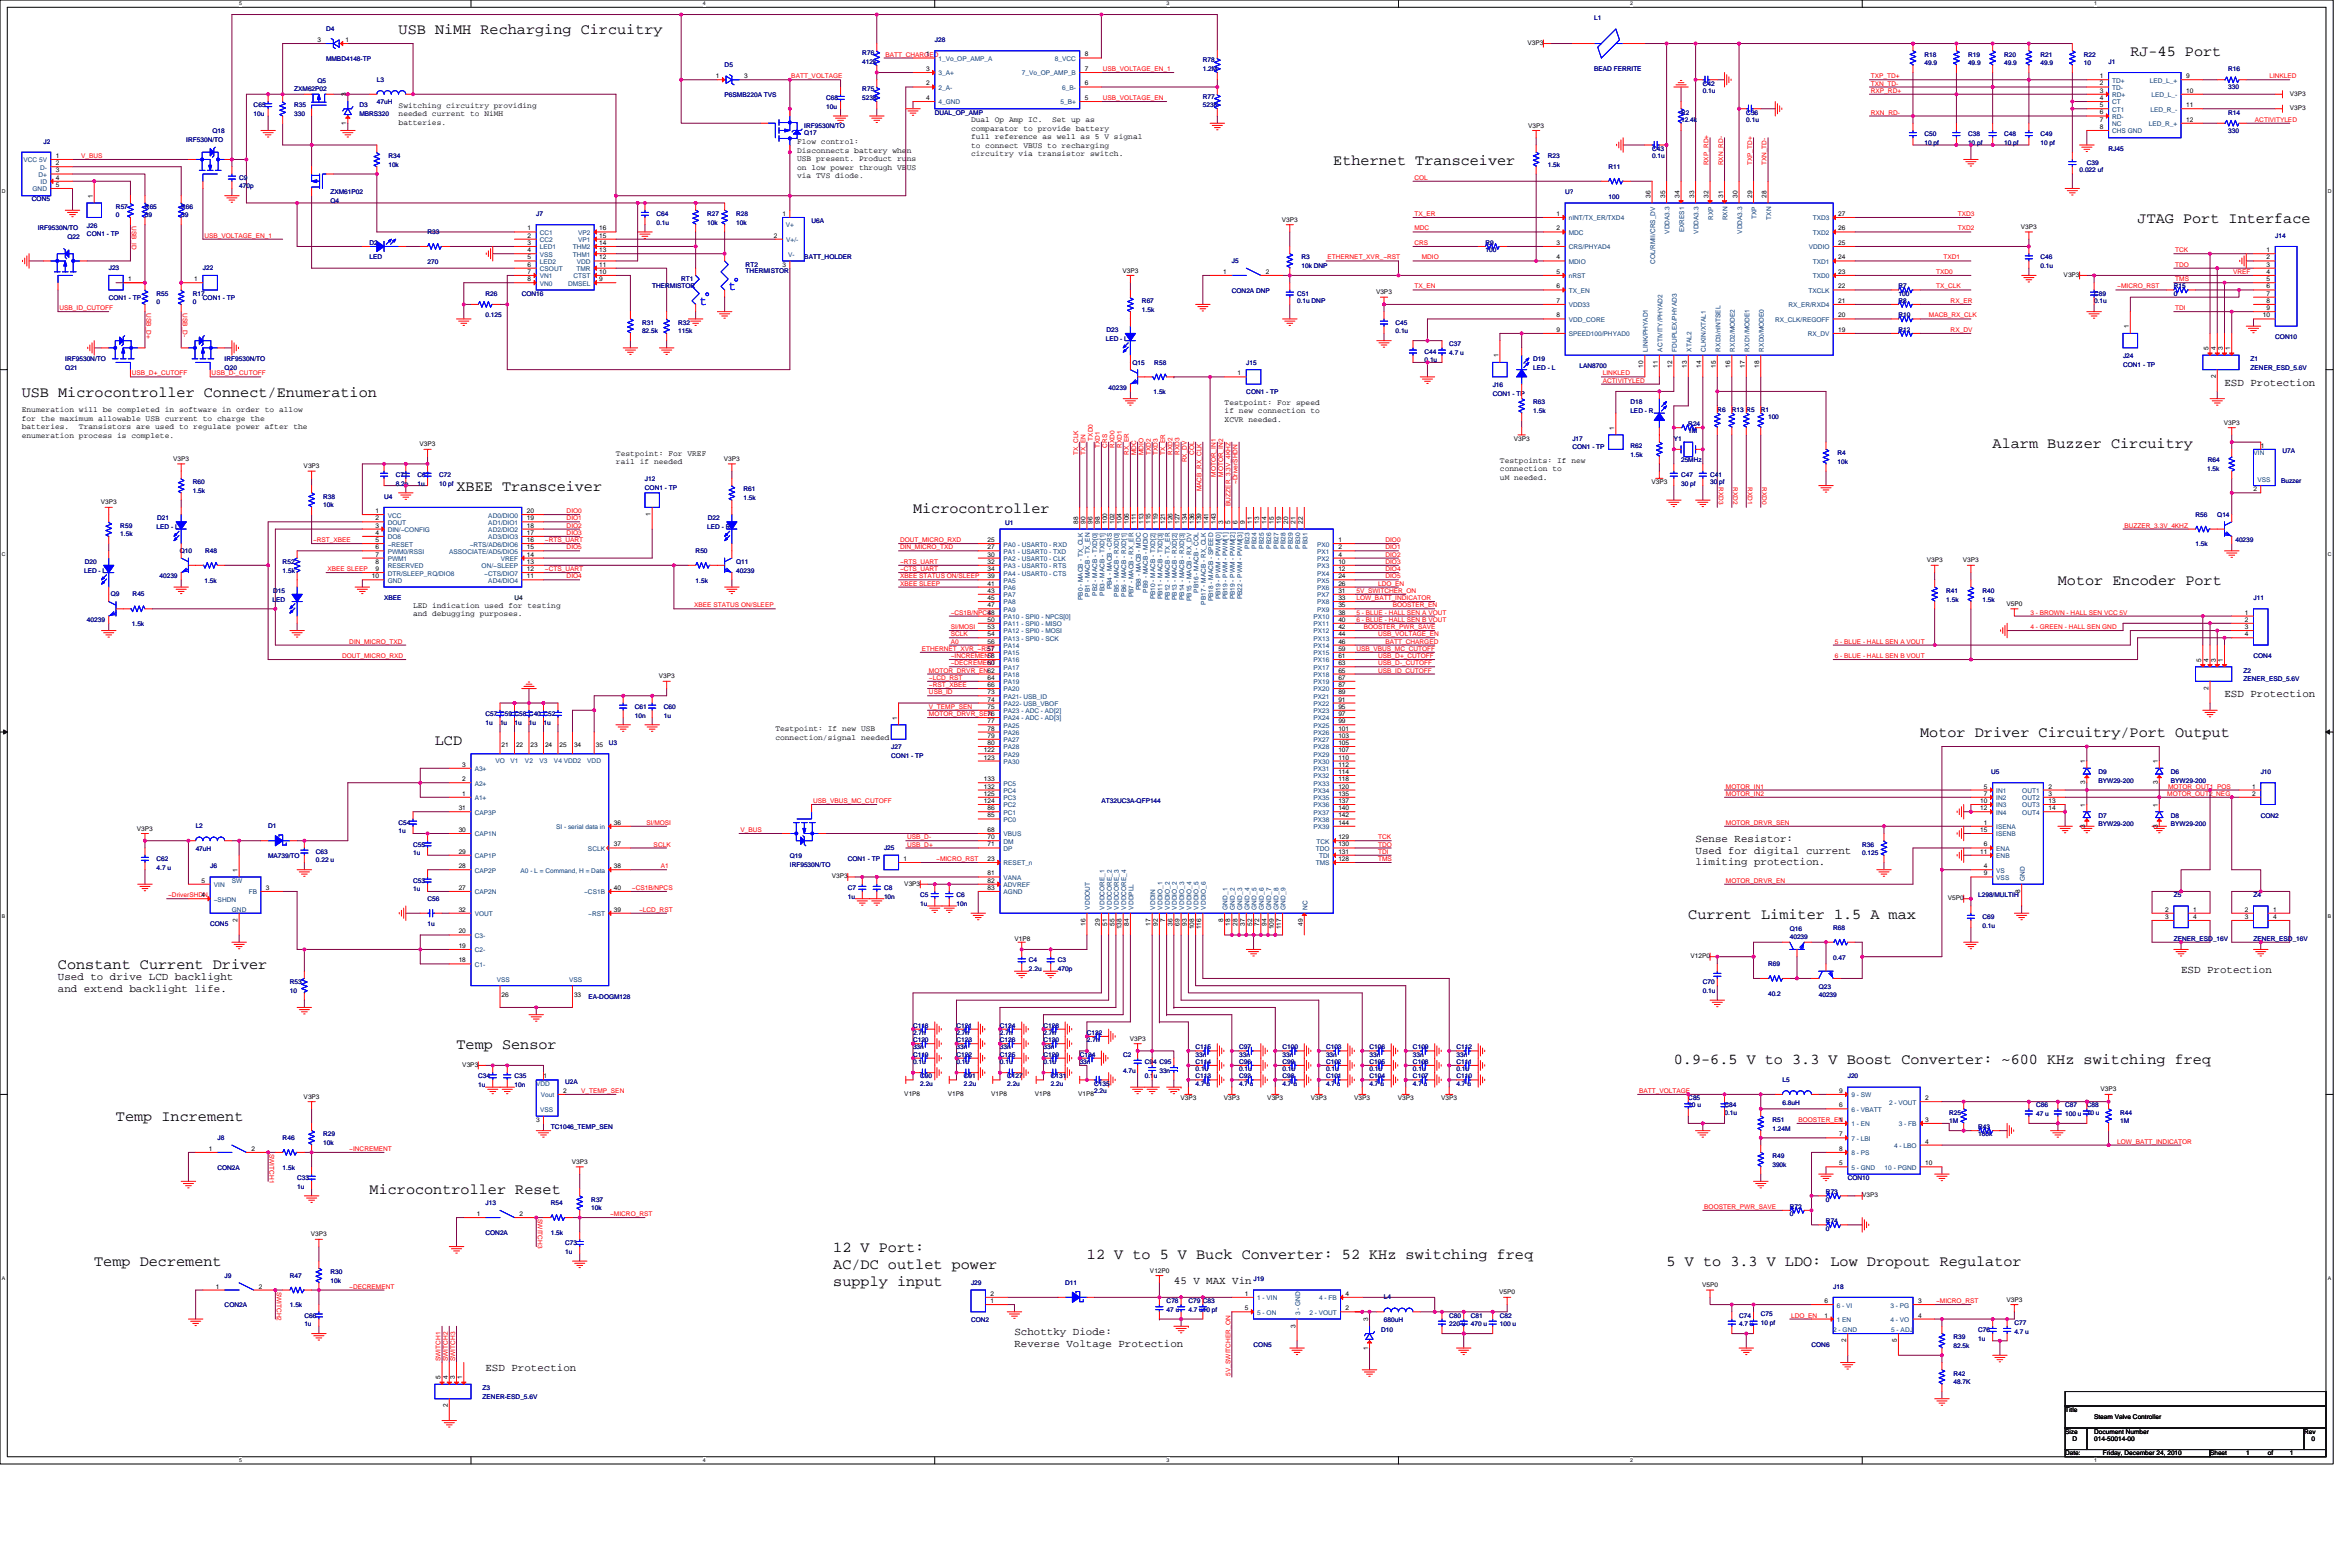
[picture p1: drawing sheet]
<svg xmlns="http://www.w3.org/2000/svg" width="914mm" height="610mm" viewBox="0 0 914 610" stroke-linecap="round" stroke-linejoin="round" font-family="sans-serif">
<defs><g id="words">
<g font-size="5.9">
<text x="155.1" y="13.4">USB NiMH Recharging Circuitry</text>
<text x="828.9" y="21.8">RJ-45 Port</text>
<text x="518.8" y="64.1">Ethernet Transceiver</text>
<text x="831.7" y="86.7">JTAG Port Interface</text>
<text x="8.5" y="154.3">USB Microcontroller Connect/Enumeration</text>
<text x="775.4" y="174.1">Alarm Buzzer Circuitry</text>
<text x="177.6" y="191">XBEE Transceiver</text>
<text x="355.3" y="199.5">Microcontroller</text>
<text x="800.7" y="227.7">Motor Encoder Port</text>
<text x="747.2" y="286.9">Motor Driver Circuitry/Port Output</text>
<text x="169.2" y="289.7">LCD</text>
<text x="656.9" y="357.4">Current Limiter 1.5 A max</text>
<text x="22.6" y="377.1">Constant Current Driver</text>
<text x="177.6" y="408.1">Temp Sensor</text>
<text x="651.3" y="413.7">0.9-6.5 V to 3.3 V Boost Converter: ~600 KHz switching freq</text>
<text x="45.1" y="436.3">Temp Increment</text>
<text x="143.8" y="464.5">Microcontroller Reset</text>
<text x="324.3" y="487">12 V Port:</text>
<text x="422.9" y="489.9">12 V to 5 V Buck Converter: 52 KHz switching freq</text>
<text x="36.7" y="492.7">Temp Decrement</text>
<text x="324.3" y="493.7">AC/DC outlet power</text>
<text x="648.5" y="492.7">5 V to 3.3 V LDO: Low Dropout Regulator</text>
<text x="324.3" y="500.4">supply input</text>
</g>
<g font-size="5.1" fill="#00f">
<text x="283.7" y="112.9">t</text>
<text x="272.4" y="118.5">t</text>
</g>
<g font-size="4.2">
<text x="865.6" y="150">ESD Protection</text>
<text x="865.6" y="271.2">ESD Protection</text>
<text x="659.8" y="327.6">Sense Resistor:</text>
<text x="659.8" y="332.1">Used for digital current</text>
<text x="659.8" y="336.7">limiting protection.</text>
<text x="22.6" y="381.2">Used to drive LCD backlight</text>
<text x="848.7" y="378.4">ESD Protection</text>
<text x="22.6" y="385.7">and extend backlight life.</text>
<text x="456.8" y="499.6">45 V MAX Vin</text>
<text x="394.7" y="519.3">Schottky Diode:</text>
<text x="394.7" y="523.9">Reverse Voltage Protection</text>
<text x="188.9" y="533.4">ESD Protection</text>
</g>
<g font-size="3.1">
<text x="155.1" y="42">Switching circuitry providing</text>
<text x="155.1" y="45.3">needed current to NiMH</text>
<text x="377.8" y="47.6">Dual Op Amp IC.</text>
<text x="409.3" y="47.6">Set up as</text>
<text x="155.1" y="48.6">batteries.</text>
<text x="377.8" y="50.9">comparator to provide battery</text>
<text x="310.2" y="56">Flow control:</text>
<text x="310.2" y="59.4">Disconnects battery when</text>
<text x="377.8" y="54.2">full reference as well as 5 V signal</text>
<text x="377.8" y="57.5">to connect VBUS to recharging</text>
<text x="310.2" y="62.7">USB present. Product runs</text>
<text x="310.2" y="66">on low power through VBUS</text>
<text x="377.8" y="60.8">circuitry via transistor switch.</text>
<text x="310.2" y="69.3">via TVS diode.</text>
<text x="8.5" y="160.4">Enumeration will be completed in software in order to allow</text>
<text x="476.5" y="157.5">Testpoint: For speed</text>
<text x="476.5" y="160.8">if new connection to</text>
<text x="8.5" y="163.7">for the maximum allowable USB current to charge the</text>
<text x="8.5" y="167">batteries.</text>
<text x="30.7" y="167">Transistors are used to regulate power after the</text>
<text x="476.5" y="164.1">XCVR needed.</text>
<text x="8.5" y="170.3">enumeration process is complete.</text>
<text x="239.7" y="177.3">Testpoint: For VREF</text>
<text x="239.7" y="180.6">rail if needed</text>
<text x="583.6" y="180.1">Testpoints: If new</text>
<text x="583.6" y="183.4">connection to</text>
<text x="583.6" y="186.7">uM needed.</text>
<text x="160.7" y="236.5">LED indication used for testing</text>
<text x="160.7" y="239.8">and debugging purposes.</text>
<text x="301.7" y="284.4">Testpoint: If new USB</text>
<text x="301.7" y="287.7">connection/signal needed.</text>
</g>
<g font-size="2.5" fill="#000080">
<text x="620.3" y="7.9">L1</text>
<text x="126.9" y="12.1">D4</text>
<text x="363.7" y="16.4">J28</text>
<text x="126.9" y="23.7">MMBD4148-TP</text>
<text x="335.5" y="21.4">R76</text>
<text x="748.9" y="22">R18</text>
<text x="765.8" y="22">R19</text>
<text x="779.9" y="22">R20</text>
<text x="794" y="22">R21</text>
<text x="810.9" y="22">R22</text>
<text x="282" y="26.2">D5</text>
<text x="335.5" y="24.8">412k</text>
<text x="468" y="24.3">R78</text>
<text x="468" y="27.6">1.2M</text>
<text x="620.3" y="27.6">BEAD FERRITE</text>
<text x="748.9" y="25.4">49.9</text>
<text x="765.8" y="25.4">49.9</text>
<text x="779.9" y="25.4">49.9</text>
<text x="794" y="25.4">49.9</text>
<text x="810.9" y="25.4">10</text>
<text x="820.5" y="24.8">J1</text>
<text x="867" y="27.6">R16</text>
<text x="114.5" y="35.5">ZXM62P02</text>
<text x="123.5" y="32.2">Q5</text>
<text x="146.6" y="31.9">L3</text>
<text x="335.5" y="35.5">R75</text>
<text x="662.6" y="33.3">C42</text>
<text x="867" y="34.7">330</text>
<text x="98.7" y="41.7">C65</text>
<text x="114.5" y="41.7">R35</text>
<text x="139.9" y="41.7">D3</text>
<text x="146.6" y="40.6">47uH</text>
<text x="282" y="37.8">P6SMB220A TVS</text>
<text x="321.4" y="38.9">C68</text>
<text x="335.5" y="38.9">523K</text>
<text x="468" y="38.4">R77</text>
<text x="468" y="41.7">523K</text>
<text x="662.6" y="36.1">0.1u</text>
<text x="98.7" y="45.1">10u</text>
<text x="114.5" y="45.1">330</text>
<text x="139.9" y="45.1">MBRS320</text>
<text x="321.4" y="42.3">10u</text>
<text x="363.7" y="44.6">DUAL_OP_AMP</text>
<text x="654.1" y="44.6">R2</text>
<text x="654.1" y="47.4">12.4k</text>
<text x="679.5" y="44.6">C36</text>
<text x="679.5" y="47.4">0.1u</text>
<text x="867" y="44.6">R14</text>
<text x="82.6" y="51.9">Q18</text>
<text x="313" y="52.5">Q17</text>
<text x="313" y="49.6">IRF9530N/TO</text>
<text x="748.9" y="53">C50</text>
<text x="765.8" y="53">C38</text>
<text x="779.9" y="53">C48</text>
<text x="794" y="53">C49</text>
<text x="867" y="51.6">330</text>
<text x="16.9" y="55.8">J2</text>
<text x="72.5" y="55.3">IRF530N/TO</text>
<text x="642.8" y="58.7">C43</text>
<text x="748.9" y="56.4">10 pf</text>
<text x="765.8" y="56.4">10 pf</text>
<text x="779.9" y="56.4">10 pf</text>
<text x="794" y="56.4">10 pf</text>
<text x="820.5" y="58.7">RJ45</text>
<text x="151.1" y="61.5">R34</text>
<text x="151.1" y="64.9">10k</text>
<text x="602.2" y="61.5">R23</text>
<text x="602.2" y="64.9">1.5k</text>
<text x="625.9" y="65.7">R11</text>
<text x="642.8" y="61.5">0.1u</text>
<text x="812" y="64.3">C39</text>
<text x="93" y="69.9">C9</text>
<text x="809.2" y="67.1">0.022 uf</text>
<text x="93" y="73.3">470p</text>
<text x="128.6" y="75.6">ZXM61P02</text>
<text x="609" y="75.6">U?</text>
<text x="625.9" y="77.3">100</text>
<text x="12.4" y="78.4">CON5</text>
<text x="45.1" y="81.2">R57</text>
<text x="56.4" y="81.2">R65</text>
<text x="70.5" y="81.2">R66</text>
<text x="128.6" y="79">Q4</text>
<text x="14.7" y="89.7">IRF9530N/TO</text>
<text x="33.8" y="88.5">J26</text>
<text x="45.1" y="84.6">0</text>
<text x="56.4" y="84.6">39</text>
<text x="70.5" y="84.6">39</text>
<text x="208.7" y="84">J7</text>
<text x="255.5" y="84">C64</text>
<text x="255.5" y="87.4">0.1u</text>
<text x="275.2" y="84">R27</text>
<text x="275.2" y="87.4">10k</text>
<text x="286.5" y="84">R28</text>
<text x="286.5" y="87.4">10k</text>
<text x="315.8" y="86.8">U6A</text>
<text x="26.2" y="93">Q22</text>
<text x="33.8" y="91.9">CON1 - TP</text>
<text x="143.8" y="95.3">D2</text>
<text x="166.4" y="91.1">R33</text>
<text x="578" y="95.3">R9</text>
<text x="885.3" y="92.5">J14</text>
<text x="143.8" y="100.9">LED</text>
<text x="313" y="100.9">BATT_HOLDER</text>
<text x="506.4" y="100.9">R3</text>
<text x="578" y="98.1">100</text>
<text x="794" y="100.9">C46</text>
<text x="42.3" y="105.2">J23</text>
<text x="79" y="105.2">J22</text>
<text x="166.4" y="102.6">270</text>
<text x="290.1" y="103.8">RT2</text>
<text x="290.1" y="106.3">THERMISTOR</text>
<text x="479.3" y="102.3">J5</text>
<text x="506.4" y="104.3">10k DNP</text>
<text x="794" y="104.3">0.1u</text>
<text x="253.8" y="112.2">THERMISTOR</text>
<text x="265" y="109.4">RT1</text>
<text x="479.3" y="113.9">CON2A DNP</text>
<text x="738.7" y="112.2">R7</text>
<text x="845.8" y="112.2">R15</text>
<text x="42.3" y="116.7">CON1 - TP</text>
<text x="60.9" y="115">R55</text>
<text x="60.9" y="118.4">0</text>
<text x="75" y="115">R17</text>
<text x="75" y="118.4">0</text>
<text x="79" y="116.7">CON1 - TP</text>
<text x="188.9" y="115">R26</text>
<text x="203" y="115">CON16</text>
<text x="444.4" y="117.9">R67</text>
<text x="504.7" y="115">C51</text>
<text x="504.7" y="117.9">0.1u DNP</text>
<text x="738.7" y="117.9">R8</text>
<text x="738.7" y="115">100</text>
<text x="814.8" y="115">C89</text>
<text x="814.8" y="117.9">0.1u</text>
<text x="845.8" y="115">0</text>
<text x="188.9" y="123.5">0.125</text>
<text x="444.4" y="121.2">1.5k</text>
<text x="738.7" y="123.5">R10</text>
<text x="249.8" y="126.3">R31</text>
<text x="249.8" y="129.7">82.5k</text>
<text x="263.9" y="126.3">R32</text>
<text x="263.9" y="129.7">115k</text>
<text x="430.5" y="129.1">D23</text>
<text x="543" y="126.3">C45</text>
<text x="543" y="129.7">0.1u</text>
<text x="738.7" y="129.1">R12</text>
<text x="885.3" y="132">CON10</text>
<text x="430.3" y="132.5">LED - L</text>
<text x="554.3" y="137.6">C44</text>
<text x="563.9" y="134.8">C37</text>
<text x="25.4" y="143.8">Q21</text>
<text x="25.4" y="140.4">IRF9530N/TO</text>
<text x="87.4" y="143.8">Q20</text>
<text x="87.4" y="140.4">IRF9530N/TO</text>
<text x="440.7" y="141.8">Q15</text>
<text x="449.2" y="141.8">R58</text>
<text x="484.9" y="141.8">J15</text>
<text x="554.3" y="141">0.1u</text>
<text x="563.9" y="138.2">4.7 u</text>
<text x="596.6" y="140.4">D19</text>
<text x="596.6" y="143.8">LED - L</text>
<text x="614.6" y="143.2">LAN8700</text>
<text x="826.1" y="139.3">J24</text>
<text x="826.1" y="142.7">CON1 - TP</text>
<text x="875.7" y="140.4">Z1</text>
<text x="875.7" y="143.8">ZENER_ESD_5.6V</text>
<text x="431.4" y="151.7">40239</text>
<text x="448.9" y="153.4">1.5k</text>
<text x="484.9" y="153.4">CON1 - TP</text>
<text x="580.8" y="150.6">J16</text>
<text x="580.8" y="153.9">CON1 - TP</text>
<text x="596.6" y="157.3">R63</text>
<text x="596.6" y="160.7">1.5k</text>
<text x="634.4" y="157.3">D18</text>
<text x="634.4" y="160.7">LED - R</text>
<text x="668.2" y="160.1">R6</text>
<text x="673.9" y="160.1">R13 R5</text>
<text x="685.1" y="160.1">R1</text>
<text x="656.9" y="165.8">R24</text>
<text x="688" y="163">100</text>
<text x="611.8" y="171.4">J17</text>
<text x="651.3" y="171.4">Y1</text>
<text x="656.9" y="168.6">1M</text>
<text x="611.8" y="174.8">CON1 - TP</text>
<text x="634.4" y="174.2">R62</text>
<text x="634.4" y="177.6">1.5k</text>
<text x="654.1" y="179.9">25MHz</text>
<text x="715" y="177.1">R4</text>
<text x="859.1" y="179.9">R64</text>
<text x="888.1" y="176.2">U7A</text>
<text x="154" y="185.5">C71</text>
<text x="162.4" y="185.5">C67</text>
<text x="170.9" y="185.5">C72</text>
<text x="654.1" y="185.5">C47</text>
<text x="665.4" y="185.5">C41</text>
<text x="715" y="180.4">10k</text>
<text x="858.8" y="183.3">1.5k</text>
<text x="75" y="188.3">R60</text>
<text x="75" y="191.7">1.5k</text>
<text x="154" y="188.9">8.2p</text>
<text x="162.4" y="188.9">1u</text>
<text x="170.9" y="188.9">10 pf</text>
<text x="251" y="187.2">J12</text>
<text x="251" y="190.6">CON1 - TP</text>
<text x="289.3" y="191.2">R61</text>
<text x="654.1" y="188.9">30 pf</text>
<text x="665.4" y="188.3">30 pf</text>
<text x="887.6" y="187.8">Buzzer</text>
<text x="125.8" y="194">R38</text>
<text x="125.8" y="197.4">10k</text>
<text x="149.4" y="194">U4</text>
<text x="289.3" y="194.5">1.5k</text>
<text x="61.2" y="202.4">D21</text>
<text x="275.5" y="202.4">D22</text>
<text x="854.3" y="201">R56</text>
<text x="862.8" y="201">Q14</text>
<text x="46.8" y="205.3">R59</text>
<text x="46.8" y="208.6">1.5k</text>
<text x="60.9" y="205.8">LED - L</text>
<text x="275.2" y="205.8">LED - R</text>
<text x="391.1" y="204.1">U1</text>
<text x="69.9" y="215.1">Q10</text>
<text x="79.8" y="215.1">R48</text>
<text x="270.7" y="215.1">R50</text>
<text x="854.3" y="212.6">1.5k</text>
<text x="869.8" y="210.9">40239</text>
<text x="33" y="219.4">D20</text>
<text x="110" y="219.4">R52</text>
<text x="286.5" y="219.4">Q11</text>
<text x="32.7" y="222.7">LED - L</text>
<text x="62" y="225">40239</text>
<text x="79.5" y="226.7">1.5k</text>
<text x="110" y="222.7">1.5k</text>
<text x="270.7" y="226.7">1.5k</text>
<text x="286.5" y="222.7">40239</text>
<text x="43.2" y="232.1">Q9</text>
<text x="51.6" y="232.1">R45</text>
<text x="106.3" y="230.6">D15</text>
<text x="149.4" y="233.4">XBEE</text>
<text x="757.3" y="230.6">R41</text>
<text x="771.4" y="230.6">R40</text>
<text x="876.9" y="233.4">J11</text>
<text x="106" y="234">LED</text>
<text x="757.3" y="234">1.5k</text>
<text x="771.4" y="234">1.5k</text>
<text x="33.8" y="241.9">40239</text>
<text x="51.3" y="243.6">1.5k</text>
<text x="876.9" y="256">CON4</text>
<text x="872.9" y="261.6">Z2</text>
<text x="872.9" y="265">ZENER_ESD_5.6V</text>
<text x="247" y="275.7">C61</text>
<text x="258.3" y="275.7">C60</text>
<text x="188.9" y="278.6">C57 C59 C58 C40 C52</text>
<text x="188.9" y="281.9">1u</text>
<text x="194.6" y="281.9">1u</text>
<text x="200.2" y="281.9">1u</text>
<text x="205.8" y="281.9">1u</text>
<text x="211.5" y="281.9">1u</text>
<text x="247" y="279.1">10n</text>
<text x="258.3" y="279.1">1u</text>
<text x="236.9" y="289.8">U3</text>
<text x="346.8" y="291.5">J27</text>
<text x="346.8" y="294.9">CON1 - TP</text>
<text x="774.8" y="301.1">U5</text>
<text x="816.5" y="301.1">D9</text>
<text x="816.5" y="304.5">BYW29-200</text>
<text x="844.7" y="301.1">D6</text>
<text x="844.7" y="304.5">BYW29-200</text>
<text x="879.7" y="301.1">J10</text>
<text x="428.6" y="312.4">AT32UC3A-QFP144</text>
<text x="76.1" y="322.3">L2</text>
<text x="104.3" y="322.3">D1</text>
<text x="155.1" y="320.8">C54</text>
<text x="816.5" y="318">D7</text>
<text x="816.5" y="321.4">BYW29-200</text>
<text x="844.7" y="318">D8</text>
<text x="844.7" y="321.4">BYW29-200</text>
<text x="879.7" y="318">CON2</text>
<text x="155.1" y="324.2">1u</text>
<text x="160.7" y="329.3">C55</text>
<text x="724.6" y="329.3">R36</text>
<text x="60.9" y="334.9">C62</text>
<text x="76.1" y="331">47uH</text>
<text x="104.3" y="333.8">MA739/TO</text>
<text x="122.9" y="332.1">C63</text>
<text x="122.9" y="335.5">0.22 u</text>
<text x="160.7" y="332.7">1u</text>
<text x="307.3" y="333.8">Q19</text>
<text x="329.9" y="334.9">CON1 - TP</text>
<text x="344" y="330.7">J25</text>
<text x="724.6" y="332.7">0.125</text>
<text x="60.9" y="338.3">4.7 u</text>
<text x="81.8" y="337.8">J6</text>
<text x="307.3" y="337.2">IRF9530N/TO</text>
<text x="160.7" y="343.4">C53</text>
<text x="160.7" y="346.8">1u</text>
<text x="329.9" y="346.2">C7</text>
<text x="344" y="346.2">C8</text>
<text x="166.4" y="350.5">C56</text>
<text x="329.9" y="349.6">1u</text>
<text x="344" y="349.6">10n</text>
<text x="358.1" y="349">C5</text>
<text x="358.1" y="352.4">1u</text>
<text x="372.2" y="349">C6</text>
<text x="372.2" y="352.4">10n</text>
<text x="769.7" y="349">L298/MULTIH</text>
<text x="845.8" y="349">Z5</text>
<text x="876.9" y="349">Z4</text>
<text x="771.4" y="357.5">C69</text>
<text x="81.8" y="360.3">CON5</text>
<text x="166.4" y="360.3">1u</text>
<text x="696.4" y="362">Q16</text>
<text x="696.4" y="365.4">40239</text>
<text x="713.3" y="361.7">R68</text>
<text x="771.4" y="360.9">0.1u</text>
<text x="845.8" y="366">ZENER_ESD_16V</text>
<text x="876.9" y="366">ZENER_ESD_16V</text>
<text x="400.4" y="374.4">C4</text>
<text x="400.4" y="377.8">2.2u</text>
<text x="411.6" y="374.4">C3</text>
<text x="411.6" y="377.8">470p</text>
<text x="688" y="375.8">R69</text>
<text x="713.3" y="373.3">0.47</text>
<text x="112.8" y="382.9">R53</text>
<text x="662.6" y="382.9">C70</text>
<text x="112.8" y="386.3">10</text>
<text x="229" y="388.5">EA-DOGM128</text>
<text x="662.6" y="386.3">0.1u</text>
<text x="688" y="387.4">40.2</text>
<text x="707.7" y="384.6">Q23</text>
<text x="707.7" y="388">40239</text>
<text x="355.3" y="399.8">C118</text>
<text x="372.2" y="399.8">C121</text>
<text x="389.1" y="399.8">C124</text>
<text x="406" y="399.8">C128</text>
<text x="355.3" y="405.4">C120</text>
<text x="355.3" y="402.6">2.7n</text>
<text x="372.2" y="402.6">2.7n</text>
<text x="372.2" y="405.4">C123</text>
<text x="389.1" y="402.6">2.7n</text>
<text x="389.1" y="405.4">C126</text>
<text x="406" y="402.6">2.7n</text>
<text x="406" y="405.4">C130</text>
<text x="422.9" y="402.6">C132</text>
<text x="422.9" y="405.4">2.7n</text>
<text x="355.3" y="408.3">33n</text>
<text x="355.3" y="411.1">C119</text>
<text x="355.3" y="413.9">0.1u</text>
<text x="372.2" y="411.1">C122</text>
<text x="372.2" y="413.9">0.1u</text>
<text x="372.2" y="408.3">33n</text>
<text x="389.1" y="411.1">C125</text>
<text x="389.1" y="413.9">0.1u</text>
<text x="389.1" y="408.3">33n</text>
<text x="406" y="411.1">C129</text>
<text x="406" y="413.9">0.1u</text>
<text x="406" y="408.3">33n</text>
<text x="420.1" y="411.1">C134</text>
<text x="420.1" y="413.9">33n</text>
<text x="437" y="411.1">C2</text>
<text x="445.5" y="413.9">C94 C95</text>
<text x="465.2" y="408.3">C115</text>
<text x="465.2" y="411.1">33n</text>
<text x="465.2" y="413.9">C114</text>
<text x="482.1" y="408.3">C97</text>
<text x="482.1" y="411.1">33n</text>
<text x="482.1" y="413.9">C96</text>
<text x="499" y="408.3">C100</text>
<text x="499" y="411.1">33n</text>
<text x="499" y="413.9">C99</text>
<text x="516" y="408.3">C103</text>
<text x="516" y="411.1">33n</text>
<text x="516" y="413.9">C102</text>
<text x="532.9" y="408.3">C106</text>
<text x="532.9" y="411.1">33n</text>
<text x="532.9" y="413.9">C105</text>
<text x="549.8" y="408.3">C109</text>
<text x="549.8" y="411.1">33n</text>
<text x="549.8" y="413.9">C108</text>
<text x="566.7" y="413.9">C111</text>
<text x="566.7" y="408.3">C112</text>
<text x="566.7" y="411.1">33n</text>
<text x="186.1" y="419.5">C34</text>
<text x="200.2" y="419.5">C35</text>
<text x="358.1" y="419.5">C90</text>
<text x="375" y="419.5">C91</text>
<text x="391.9" y="419.5">C127</text>
<text x="408.8" y="419.5">C131</text>
<text x="437" y="417.3">4.7u</text>
<text x="445.5" y="419.5">0.1u</text>
<text x="451.1" y="417.3">33n</text>
<text x="465.2" y="416.7">0.1u</text>
<text x="465.2" y="419.5">C113</text>
<text x="482.1" y="416.7">0.1u</text>
<text x="482.1" y="419.5">C93</text>
<text x="499" y="416.7">0.1u</text>
<text x="499" y="419.5">C98</text>
<text x="516" y="416.7">0.1u</text>
<text x="516" y="419.5">C101</text>
<text x="532.9" y="416.7">0.1u</text>
<text x="532.9" y="419.5">C104</text>
<text x="549.8" y="416.7">0.1u</text>
<text x="549.8" y="419.5">C107</text>
<text x="566.7" y="416.7">0.1u</text>
<text x="566.7" y="419.5">C110</text>
<text x="719" y="419.5">J20</text>
<text x="186.1" y="422.9">1u</text>
<text x="200.2" y="422.9">10n</text>
<text x="219.9" y="421.5">U2A</text>
<text x="358.1" y="422.4">2.2u</text>
<text x="375" y="422.4">2.2u</text>
<text x="391.9" y="422.4">2.2u</text>
<text x="408.8" y="422.4">2.2u</text>
<text x="425.7" y="422.4">C135</text>
<text x="425.7" y="425.2">2.2u</text>
<text x="465.2" y="422.4">4.7 u</text>
<text x="482.1" y="422.4">4.7 u</text>
<text x="499" y="422.4">4.7 u</text>
<text x="516" y="422.4">4.7 u</text>
<text x="532.9" y="422.4">4.7 u</text>
<text x="549.8" y="422.4">4.7 u</text>
<text x="566.7" y="422.4">4.7 u</text>
<text x="693.6" y="420.9">L5</text>
<text x="656.9" y="428">C85</text>
<text x="656.9" y="430.8">10 u</text>
<text x="671" y="430.8">C84</text>
<text x="693.6" y="429.7">6.8uH</text>
<text x="792.3" y="430.8">C86</text>
<text x="803.6" y="430.8">C87</text>
<text x="812" y="430.8">C88</text>
<text x="671" y="433.6">0.1u</text>
<text x="689.7" y="436.5">R51</text>
<text x="758.4" y="433.6">R25</text>
<text x="758.4" y="437">1M</text>
<text x="792.3" y="434.2">47 u</text>
<text x="803.6" y="434.2">100 u</text>
<text x="812" y="433.6">10 u</text>
<text x="825" y="433.6">R44</text>
<text x="825" y="437">1M</text>
<text x="84.6" y="443.5">J8</text>
<text x="110" y="443.5">R46</text>
<text x="125.8" y="442.1">R29</text>
<text x="214.3" y="439.3">TC1046_TEMP_SEN</text>
<text x="689.7" y="439.8">1.24M</text>
<text x="769.7" y="439.3">R43</text>
<text x="769.7" y="442.1">180k</text>
<text x="125.8" y="445.5">10k</text>
<text x="84.6" y="455.1">CON2A</text>
<text x="110" y="455.1">1.5k</text>
<text x="689.7" y="450.6">R49</text>
<text x="689.7" y="453.9">390k</text>
<text x="115.6" y="459">C33</text>
<text x="719" y="459">CON10</text>
<text x="115.6" y="462.4">1u</text>
<text x="230.1" y="467.5">R37</text>
<text x="710.5" y="464.7">R73</text>
<text x="710.5" y="467.5">0</text>
<text x="188.9" y="468.9">J13</text>
<text x="214.3" y="468.9">R54</text>
<text x="230.1" y="470.9">10k</text>
<text x="696.4" y="470.3">R72</text>
<text x="696.4" y="473.1">0</text>
<text x="710.5" y="475.9">R74</text>
<text x="710.5" y="478.7">0</text>
<text x="188.9" y="480.4">CON2A</text>
<text x="214.3" y="480.4">1.5k</text>
<text x="219.9" y="484.4">C73</text>
<text x="219.9" y="487.8">1u</text>
<text x="87.4" y="497.1">J9</text>
<text x="112.8" y="497.1">R47</text>
<text x="128.6" y="495.7">R30</text>
<text x="128.6" y="499">10k</text>
<text x="377.8" y="499.9">J29</text>
<text x="414.5" y="499.9">D11</text>
<text x="487.8" y="498.5">J19</text>
<text x="713.3" y="501.3">J18</text>
<text x="87.4" y="508.6">CON2A</text>
<text x="112.8" y="508.6">1.5k</text>
<text x="453.9" y="506.9">C78</text>
<text x="462.4" y="506.9">C79</text>
<text x="468" y="506.9">C83</text>
<text x="538.5" y="505.5">L4</text>
<text x="118.4" y="512.6">C66</text>
<text x="118.4" y="516">1u</text>
<text x="377.8" y="514.3">CON2</text>
<text x="453.9" y="510.3">47 u</text>
<text x="462.4" y="510.3">4.7 u10 pf</text>
<text x="538.5" y="514.3">680uH</text>
<text x="563.9" y="512.6">C80</text>
<text x="563.9" y="516">220 u</text>
<text x="572.3" y="512.6">C81</text>
<text x="572.3" y="516">470 u</text>
<text x="583.6" y="512.6">C82</text>
<text x="583.6" y="516">100 u</text>
<text x="676.7" y="512.6">C74</text>
<text x="676.7" y="516">4.7 u</text>
<text x="685.1" y="512">C75</text>
<text x="685.1" y="515.4">10 pf</text>
<text x="783.8" y="515.4">C77</text>
<text x="537.4" y="518.2">D10</text>
<text x="760.1" y="521">R39</text>
<text x="769.7" y="518.2">C76</text>
<text x="769.7" y="521.6">1u</text>
<text x="783.8" y="518.8">4.7 u</text>
<text x="487.8" y="523.9">CON5</text>
<text x="704.9" y="523.9">CON6</text>
<text x="760.1" y="524.4">82.5k</text>
<text x="760.1" y="535.1">R42</text>
<text x="760.1" y="538.5">48.7K</text>
<text x="187.8" y="540.8">Z3</text>
<text x="187.8" y="544.2">ZENER-ESD_5.6V</text>
</g>
<g font-size="2.5">
<text x="123.5" y="16.3">3</text>
<text x="134.5" y="16.3">1</text>
<text x="594.3" y="17.5">V3P3</text>
<text x="360.3" y="22">1</text>
<text x="422.1" y="22">8</text>
<text x="360.3" y="27.6">3</text>
<text x="422.1" y="27.6">7</text>
<text x="278.6" y="30.4">1</text>
<text x="289.6" y="30.4">3</text>
<text x="360.3" y="33.3">2</text>
<text x="422.1" y="33.3">6</text>
<text x="817.1" y="30.4">1</text>
<text x="817.1" y="33.3">2</text>
<text x="850.6" y="30.4">9</text>
<text x="134.7" y="37.5" transform="rotate(-90 134.7 37.5)">3</text>
<text x="360.3" y="38.9">4</text>
<text x="422.1" y="38.9">5</text>
<text x="817.1" y="36.1">3</text>
<text x="817.1" y="38.9">4</text>
<text x="817.1" y="41.7">5</text>
<text x="850.6" y="41.7">11</text>
<text x="850.6" y="36.1">10</text>
<text x="890.9" y="37.2">V3P3</text>
<text x="817.1" y="44.5">6</text>
<text x="817.1" y="47.3">7</text>
<text x="850.6" y="47.3">12</text>
<text x="890.9" y="42.9">V3P3</text>
<text x="134.7" y="48.5" transform="rotate(-90 134.7 48.5)">1</text>
<text x="594.6" y="49.6">V3P3</text>
<text x="817.1" y="50.2">8</text>
<text x="21.7" y="61.4">1</text>
<text x="21.7" y="64.3">2</text>
<text x="21.7" y="67.1">3</text>
<text x="21.7" y="69.9">4</text>
<text x="21.7" y="72.7">5</text>
<text x="36.1" y="77" transform="rotate(-90 36.1 77)">1</text>
<text x="642.2" y="77" transform="rotate(-90 642.2 77)">36</text>
<text x="647.9" y="77" transform="rotate(-90 647.9 77)">35</text>
<text x="653.5" y="77" transform="rotate(-90 653.5 77)">34</text>
<text x="659.2" y="77" transform="rotate(-90 659.2 77)">33</text>
<text x="664.8" y="77" transform="rotate(-90 664.8 77)">32</text>
<text x="670.4" y="77" transform="rotate(-90 670.4 77)">31</text>
<text x="676.1" y="77" transform="rotate(-90 676.1 77)">30</text>
<text x="681.7" y="77" transform="rotate(-90 681.7 77)">29</text>
<text x="687.4" y="77" transform="rotate(-90 687.4 77)">28</text>
<text x="205.3" y="89.6">1</text>
<text x="233.2" y="89.6">16</text>
<text x="304.5" y="84">1</text>
<text x="498.8" y="86.3">V3P3</text>
<text x="605.6" y="84">1</text>
<text x="605.6" y="89.6">2</text>
<text x="715.3" y="89.6">26</text>
<text x="715.3" y="84">27</text>
<text x="786.3" y="89.1">V3P3</text>
<text x="205.3" y="92.5">2</text>
<text x="205.3" y="95.3">3</text>
<text x="233.2" y="92.5">15</text>
<text x="233.2" y="95.3">14</text>
<text x="301.1" y="92.5">2</text>
<text x="605.6" y="95.3">3</text>
<text x="715.3" y="95.3">25</text>
<text x="205.3" y="98.1">4</text>
<text x="205.3" y="100.9">5</text>
<text x="233.2" y="100.9">12</text>
<text x="233.2" y="98.1">13</text>
<text x="605.6" y="100.9">4</text>
<text x="715.3" y="100.9">24</text>
<text x="881.9" y="98.1">1</text>
<text x="881.9" y="100.9">2</text>
<text x="205.3" y="103.7">6</text>
<text x="205.3" y="106.6">7</text>
<text x="233.2" y="103.7">11</text>
<text x="233.2" y="106.6">10</text>
<text x="304.5" y="103.8">3</text>
<text x="436.7" y="106">V3P3</text>
<text x="475.9" y="106.6">1</text>
<text x="492.6" y="106.6">2</text>
<text x="605.6" y="106.6">5</text>
<text x="715.3" y="106.6">23</text>
<text x="803" y="107.7">V3P3</text>
<text x="881.9" y="103.7">3</text>
<text x="881.9" y="106.6">4</text>
<text x="49.9" y="109.4">1</text>
<text x="75.6" y="109.4">1</text>
<text x="205.3" y="109.4">8</text>
<text x="233.2" y="109.4">9</text>
<text x="605.6" y="112.2">6</text>
<text x="715.3" y="112.2">22</text>
<text x="881.9" y="109.4">5</text>
<text x="881.9" y="112.2">6</text>
<text x="535.4" y="114.5">V3P3</text>
<text x="605.6" y="117.8">7</text>
<text x="715.3" y="117.8">21</text>
<text x="881.9" y="115">7</text>
<text x="881.9" y="117.8">8</text>
<text x="605.6" y="123.5">8</text>
<text x="715.3" y="123.5">20</text>
<text x="880.5" y="123.5">10</text>
<text x="881.9" y="120.7">9</text>
<text x="605.6" y="129.1">9</text>
<text x="715.3" y="129.1">19</text>
<text x="828.3" y="127.7" transform="rotate(-90 828.3 127.7)">1</text>
<text x="859.3" y="136.2" transform="rotate(-90 859.3 136.2)">5</text>
<text x="862.2" y="136.2" transform="rotate(-90 862.2 136.2)">4</text>
<text x="865" y="136.2" transform="rotate(-90 865 136.2)">3</text>
<text x="867.8" y="136.2" transform="rotate(-90 867.8 136.2)">1</text>
<text x="583" y="139" transform="rotate(-90 583 139)">1</text>
<text x="639.4" y="143" transform="rotate(-90 639.4 143)">10</text>
<text x="645.1" y="143" transform="rotate(-90 645.1 143)">11</text>
<text x="650.7" y="143" transform="rotate(-90 650.7 143)">12</text>
<text x="656.3" y="143" transform="rotate(-90 656.3 143)">13</text>
<text x="662" y="143" transform="rotate(-90 662 143)">14</text>
<text x="667.6" y="143" transform="rotate(-90 667.6 143)">15</text>
<text x="673.3" y="143" transform="rotate(-90 673.3 143)">16</text>
<text x="678.9" y="143" transform="rotate(-90 678.9 143)">17</text>
<text x="684.5" y="143" transform="rotate(-90 684.5 143)">18</text>
<text x="481.6" y="146">1</text>
<text x="862.2" y="147.2" transform="rotate(-90 862.2 147.2)">2</text>
<text x="628.1" y="167.2" transform="rotate(-90 628.1 167.2)">1</text>
<text x="865.3" y="165.2">V3P3</text>
<text x="163.3" y="173.7">V3P3</text>
<text x="589" y="171.4">V3P3</text>
<text x="67.4" y="179.3">V3P3</text>
<text x="281.7" y="179.3">V3P3</text>
<text x="879.7" y="174.2">1</text>
<text x="118.2" y="182.1">V3P3</text>
<text x="642.6" y="188.3">V3P3</text>
<text x="876.9" y="191.2">2</text>
<text x="39.2" y="196.2">V3P3</text>
<text x="146" y="199.6">1</text>
<text x="146" y="202.4">2</text>
<text x="205" y="202.4">19</text>
<text x="205" y="199.6">20</text>
<text x="253.2" y="200.8" transform="rotate(-90 253.2 200.8)">1</text>
<text x="419.5" y="203.9" transform="rotate(-90 419.5 203.9)">88</text>
<text x="422.3" y="203.9" transform="rotate(-90 422.3 203.9)">90</text>
<text x="425.2" y="203.9" transform="rotate(-90 425.2 203.9)">96</text>
<text x="428" y="203.9" transform="rotate(-90 428 203.9)">98</text>
<text x="430.8" y="203.9" transform="rotate(-90 430.8 203.9)">100</text>
<text x="433.6" y="203.9" transform="rotate(-90 433.6 203.9)">102</text>
<text x="436.4" y="203.9" transform="rotate(-90 436.4 203.9)">104</text>
<text x="439.3" y="203.9" transform="rotate(-90 439.3 203.9)">106</text>
<text x="442.1" y="203.9" transform="rotate(-90 442.1 203.9)">111</text>
<text x="444.9" y="203.9" transform="rotate(-90 444.9 203.9)">113</text>
<text x="447.7" y="203.9" transform="rotate(-90 447.7 203.9)">115</text>
<text x="450.5" y="203.9" transform="rotate(-90 450.5 203.9)">119</text>
<text x="453.3" y="203.9" transform="rotate(-90 453.3 203.9)">121</text>
<text x="456.2" y="203.9" transform="rotate(-90 456.2 203.9)">126</text>
<text x="459" y="203.9" transform="rotate(-90 459 203.9)">127</text>
<text x="461.8" y="203.9" transform="rotate(-90 461.8 203.9)">134</text>
<text x="464.6" y="203.9" transform="rotate(-90 464.6 203.9)">136</text>
<text x="467.4" y="203.9" transform="rotate(-90 467.4 203.9)">139</text>
<text x="470.3" y="203.9" transform="rotate(-90 470.3 203.9)">141</text>
<text x="473.1" y="203.9" transform="rotate(-90 473.1 203.9)">143</text>
<text x="475.9" y="203.9" transform="rotate(-90 475.9 203.9)">3</text>
<text x="478.7" y="203.9" transform="rotate(-90 478.7 203.9)">5</text>
<text x="481.5" y="203.9" transform="rotate(-90 481.5 203.9)">6</text>
<text x="484.4" y="203.9" transform="rotate(-90 484.4 203.9)">9</text>
<text x="487.2" y="203.9" transform="rotate(-90 487.2 203.9)">11</text>
<text x="490" y="203.9" transform="rotate(-90 490 203.9)">13</text>
<text x="492.8" y="203.9" transform="rotate(-90 492.8 203.9)">14</text>
<text x="495.6" y="203.9" transform="rotate(-90 495.6 203.9)">15</text>
<text x="498.5" y="203.9" transform="rotate(-90 498.5 203.9)">19</text>
<text x="501.3" y="203.9" transform="rotate(-90 501.3 203.9)">20</text>
<text x="504.1" y="203.9" transform="rotate(-90 504.1 203.9)">21</text>
<text x="506.9" y="203.9" transform="rotate(-90 506.9 203.9)">22</text>
<text x="146" y="205.2">3</text>
<text x="146" y="208.1">4</text>
<text x="205" y="208.1">17</text>
<text x="205" y="205.2">18</text>
<text x="146" y="210.9">5</text>
<text x="146" y="213.7">6</text>
<text x="205" y="213.7">15</text>
<text x="205" y="210.9">16</text>
<text x="384.3" y="210.9">25</text>
<text x="384.3" y="213.7">27</text>
<text x="520.8" y="210.9">1</text>
<text x="520.8" y="213.7">2</text>
<text x="146" y="216.5">7</text>
<text x="146" y="219.3">8</text>
<text x="205" y="219.3">13</text>
<text x="205" y="216.5">14</text>
<text x="384.3" y="216.5">30</text>
<text x="384.3" y="219.3">32</text>
<text x="520.8" y="216.5">4</text>
<text x="520.8" y="219.3">10</text>
<text x="749.7" y="218.8">V3P3</text>
<text x="763.8" y="218.8">V3P3</text>
<text x="144.6" y="225">10</text>
<text x="146" y="222.2">9</text>
<text x="205" y="225">11</text>
<text x="205" y="222.2">12</text>
<text x="384.3" y="222.2">34</text>
<text x="384.3" y="225">39</text>
<text x="384.3" y="227.8">41</text>
<text x="520.8" y="222.2">12</text>
<text x="520.8" y="225">24</text>
<text x="520.8" y="227.8">26</text>
<text x="384.3" y="230.6">43</text>
<text x="384.3" y="233.4">45</text>
<text x="520.8" y="230.6">31</text>
<text x="520.8" y="233.4">33</text>
<text x="384.3" y="236.3">47</text>
<text x="384.3" y="239.1">48</text>
<text x="520.8" y="239.1">38</text>
<text x="520.8" y="236.3">35</text>
<text x="780.7" y="235.7">V5P0</text>
<text x="873.5" y="239.1">1</text>
<text x="384.3" y="241.9">50</text>
<text x="384.3" y="244.7">53</text>
<text x="520.8" y="241.9">40</text>
<text x="520.8" y="244.7">42</text>
<text x="873.5" y="241.9">2</text>
<text x="873.5" y="244.7">3</text>
<text x="384.3" y="247.5">54</text>
<text x="384.3" y="250.4">56</text>
<text x="520.8" y="247.5">44</text>
<text x="520.8" y="250.4">46</text>
<text x="873.5" y="247.5">4</text>
<text x="384.3" y="253.2">57</text>
<text x="384.3" y="256">58</text>
<text x="520.8" y="253.2">59</text>
<text x="520.8" y="256">61</text>
<text x="856.5" y="257.4" transform="rotate(-90 856.5 257.4)">5</text>
<text x="859.3" y="257.4" transform="rotate(-90 859.3 257.4)">4</text>
<text x="862.2" y="257.4" transform="rotate(-90 862.2 257.4)">3</text>
<text x="865" y="257.4" transform="rotate(-90 865 257.4)">1</text>
<text x="256.3" y="263.9">V3P3</text>
<text x="384.3" y="258.8">60</text>
<text x="520.8" y="258.8">63</text>
<text x="520.8" y="261.6">65</text>
<text x="384.3" y="264.5">64</text>
<text x="384.3" y="267.3">66</text>
<text x="520.8" y="264.5">67</text>
<text x="520.8" y="267.3">87</text>
<text x="859.3" y="268.4" transform="rotate(-90 859.3 268.4)">2</text>
<text x="384.3" y="270.1">73</text>
<text x="384.3" y="272.9">74</text>
<text x="384.3" y="275.7">75</text>
<text x="520.8" y="270.1">89</text>
<text x="520.8" y="272.9">91</text>
<text x="520.8" y="275.7">95</text>
<text x="349" y="280" transform="rotate(-90 349 280)">1</text>
<text x="384.3" y="278.6">76</text>
<text x="384.3" y="281.4">77</text>
<text x="520.8" y="278.6">97</text>
<text x="520.8" y="281.4">99</text>
<text x="384.3" y="284.2">78</text>
<text x="384.3" y="287">79</text>
<text x="520.8" y="284.2">101</text>
<text x="520.8" y="287">103</text>
<text x="195.2" y="290.7">21</text>
<text x="200.8" y="290.7">22</text>
<text x="206.4" y="290.7">23</text>
<text x="212.1" y="290.7">24</text>
<text x="217.7" y="290.7">25</text>
<text x="223.4" y="290.7">34</text>
<text x="231.8" y="290.7">35</text>
<text x="382.9" y="292.7">122</text>
<text x="384.3" y="289.8">80</text>
<text x="520.8" y="289.8">105</text>
<text x="520.8" y="292.7">107</text>
<text x="179.9" y="298.3">3</text>
<text x="382.9" y="295.5">123</text>
<text x="520.8" y="295.5">110</text>
<text x="520.8" y="298.3">112</text>
<text x="811.4" y="296.9" transform="rotate(-90 811.4 296.9)">1</text>
<text x="839.6" y="296.9" transform="rotate(-90 839.6 296.9)">1</text>
<text x="179.9" y="303.9">2</text>
<text x="382.9" y="303.9">133</text>
<text x="520.8" y="301.1">114</text>
<text x="520.8" y="303.9">118</text>
<text x="811.4" y="305.1" transform="rotate(-90 811.4 305.1)">3</text>
<text x="839.6" y="305.1" transform="rotate(-90 839.6 305.1)">3</text>
<text x="179.9" y="309.6">1</text>
<text x="382.9" y="309.6">125</text>
<text x="382.9" y="306.7">132</text>
<text x="520.8" y="306.7">120</text>
<text x="520.8" y="309.6">135</text>
<text x="772" y="306.7">5</text>
<text x="772" y="309.6">7</text>
<text x="797.1" y="306.7">2</text>
<text x="797.1" y="309.6">3</text>
<text x="876.3" y="306.7">1</text>
<text x="876.3" y="309.6">2</text>
<text x="178.5" y="315.2">31</text>
<text x="382.9" y="312.4">124</text>
<text x="384.3" y="315.2">86</text>
<text x="520.8" y="312.4">137</text>
<text x="520.8" y="315.2">140</text>
<text x="770.6" y="312.4">10</text>
<text x="770.6" y="315.2">12</text>
<text x="797.1" y="312.4">13</text>
<text x="797.1" y="315.2">14</text>
<text x="811.4" y="313.8" transform="rotate(-90 811.4 313.8)">1</text>
<text x="839.6" y="313.8" transform="rotate(-90 839.6 313.8)">1</text>
<text x="53.3" y="323.1">V3P3</text>
<text x="178.5" y="323.7">30</text>
<text x="238.8" y="320.8">36</text>
<text x="384.3" y="318">85</text>
<text x="384.3" y="323.7">68</text>
<text x="520.8" y="318">142</text>
<text x="520.8" y="320.8">144</text>
<text x="770.6" y="323.7">15</text>
<text x="772" y="320.8">1</text>
<text x="811.4" y="322" transform="rotate(-90 811.4 322)">3</text>
<text x="839.6" y="322" transform="rotate(-90 839.6 322)">3</text>
<text x="238.8" y="329.3">37</text>
<text x="384.3" y="329.3">71</text>
<text x="384.3" y="326.5">70</text>
<text x="520.8" y="326.5">129</text>
<text x="520.8" y="329.3">130</text>
<text x="772" y="329.3">6</text>
<text x="178.5" y="332.1">29</text>
<text x="351.6" y="334.9">1</text>
<text x="384.3" y="334.9">23</text>
<text x="520.8" y="332.1">131</text>
<text x="520.8" y="334.9">128</text>
<text x="770.6" y="332.1">11</text>
<text x="92.5" y="339.2" transform="rotate(-90 92.5 339.2)">1</text>
<text x="178.5" y="337.8">28</text>
<text x="238.8" y="337.8">38</text>
<text x="323.7" y="341.7">V3P3</text>
<text x="384.3" y="340.6">81</text>
<text x="772" y="337.8">4</text>
<text x="772" y="340.6">9</text>
<text x="78.4" y="343.4">5</text>
<text x="103.5" y="346.2">3</text>
<text x="178.5" y="346.2">27</text>
<text x="238.8" y="346.2">40</text>
<text x="351.9" y="344.5">V3P3</text>
<text x="384.3" y="343.4">82</text>
<text x="384.3" y="346.2">83</text>
<text x="786" y="347.4" transform="rotate(-90 786 347.4)">8</text>
<text x="78.4" y="349">4</text>
<text x="757.9" y="350.2">V5P0</text>
<text x="92.5" y="358.6" transform="rotate(-90 92.5 358.6)">2</text>
<text x="178.5" y="354.7">32</text>
<text x="238.8" y="354.7">39</text>
<text x="453.3" y="358.6" transform="rotate(-90 453.3 358.6)">7</text>
<text x="475.9" y="358.6" transform="rotate(-90 475.9 358.6)">8</text>
<text x="842.5" y="354.7">2</text>
<text x="842.5" y="357.5">3</text>
<text x="853.4" y="354.7">1</text>
<text x="853.4" y="357.5">4</text>
<text x="873.5" y="354.7">2</text>
<text x="873.5" y="357.5">3</text>
<text x="884.4" y="354.7">1</text>
<text x="884.4" y="357.5">4</text>
<text x="178.5" y="363.1">20</text>
<text x="394.7" y="366">V1P8</text>
<text x="422.3" y="360.1" transform="rotate(-90 422.3 360.1)">16</text>
<text x="428" y="360.1" transform="rotate(-90 428 360.1)">29</text>
<text x="430.8" y="360.1" transform="rotate(-90 430.8 360.1)">51</text>
<text x="433.6" y="360.1" transform="rotate(-90 433.6 360.1)">55</text>
<text x="436.4" y="361.5" transform="rotate(-90 436.4 361.5)">138</text>
<text x="439.3" y="360.1" transform="rotate(-90 439.3 360.1)">84</text>
<text x="447.7" y="360.1" transform="rotate(-90 447.7 360.1)">17</text>
<text x="450.5" y="360.1" transform="rotate(-90 450.5 360.1)">92</text>
<text x="456.2" y="360.1" transform="rotate(-90 456.2 360.1)">36</text>
<text x="459" y="360.1" transform="rotate(-90 459 360.1)">69</text>
<text x="461.8" y="360.1" transform="rotate(-90 461.8 360.1)">93</text>
<text x="464.6" y="361.5" transform="rotate(-90 464.6 361.5)">108</text>
<text x="467.4" y="361.5" transform="rotate(-90 467.4 361.5)">116</text>
<text x="478.7" y="360.1" transform="rotate(-90 478.7 360.1)">18</text>
<text x="481.5" y="360.1" transform="rotate(-90 481.5 360.1)">28</text>
<text x="484.4" y="360.1" transform="rotate(-90 484.4 360.1)">37</text>
<text x="487.2" y="360.1" transform="rotate(-90 487.2 360.1)">52</text>
<text x="490" y="360.1" transform="rotate(-90 490 360.1)">72</text>
<text x="492.8" y="360.1" transform="rotate(-90 492.8 360.1)">94</text>
<text x="495.6" y="361.5" transform="rotate(-90 495.6 361.5)">109</text>
<text x="498.5" y="361.5" transform="rotate(-90 498.5 361.5)">117</text>
<text x="506.9" y="360.1" transform="rotate(-90 506.9 360.1)">49</text>
<text x="178.5" y="368.8">19</text>
<text x="178.5" y="374.4">18</text>
<text x="657.8" y="372.7">V12P0</text>
<text x="195.2" y="387.7">26</text>
<text x="223.4" y="387.7">33</text>
<text x="439.6" y="404.9">V3P3</text>
<text x="179.9" y="415">V3P3</text>
<text x="211.5" y="419.5">1</text>
<text x="219.1" y="425.2">2</text>
<text x="715.6" y="425.2">9</text>
<text x="817.4" y="424.6">V3P3</text>
<text x="118.2" y="427.4">V3P3</text>
<text x="351.9" y="426.3">V1P8</text>
<text x="368.8" y="426.3">V1P8</text>
<text x="385.7" y="426.3">V1P8</text>
<text x="402.6" y="426.3">V1P8</text>
<text x="419.5" y="426.3">V1P8</text>
<text x="459.3" y="428">V3P3</text>
<text x="476.2" y="428">V3P3</text>
<text x="493.1" y="428">V3P3</text>
<text x="510.1" y="428">V3P3</text>
<text x="527" y="428">V3P3</text>
<text x="543.9" y="428">V3P3</text>
<text x="560.8" y="428">V3P3</text>
<text x="715.6" y="430.8">6</text>
<text x="749.1" y="428">2</text>
<text x="208.7" y="436.5">3</text>
<text x="715.6" y="436.4">1</text>
<text x="749.1" y="436.4">3</text>
<text x="715.6" y="442.1">7</text>
<text x="81.2" y="447.7">1</text>
<text x="97.9" y="447.7">2</text>
<text x="715.6" y="447.7">8</text>
<text x="749.1" y="444.9">4</text>
<text x="222.5" y="452.8">V3P3</text>
<text x="715.6" y="453.3">5</text>
<text x="749.1" y="453.3">10</text>
<text x="724.6" y="465.8">V3P3</text>
<text x="185.5" y="473.1">1</text>
<text x="202.2" y="473.1">2</text>
<text x="121" y="481">V3P3</text>
<text x="447.5" y="495.1">V12P0</text>
<text x="84" y="501.3">1</text>
<text x="100.7" y="501.3">2</text>
<text x="583.4" y="503.6">V5P0</text>
<text x="662.3" y="500.7">V5P0</text>
<text x="385.4" y="506.9">1</text>
<text x="385.4" y="504.1">2</text>
<text x="484.4" y="504.1">1</text>
<text x="484.4" y="509.7">5</text>
<text x="523.6" y="504.1">4</text>
<text x="523.6" y="509.7">2</text>
<text x="709.9" y="506.9">6</text>
<text x="746.3" y="506.9">3</text>
<text x="780.7" y="506.4">V3P3</text>
<text x="532.3" y="514" transform="rotate(-90 532.3 514)">3</text>
<text x="709.9" y="512.6">1</text>
<text x="746.3" y="512.6">4</text>
<text x="504.1" y="516.5" transform="rotate(-90 504.1 516.5)">3</text>
<text x="532.3" y="525" transform="rotate(-90 532.3 525)">1</text>
<text x="718.4" y="522.2" transform="rotate(-90 718.4 522.2)">2</text>
<text x="738.1" y="522.2" transform="rotate(-90 738.1 522.2)">5</text>
<text x="171.4" y="536.6" transform="rotate(-90 171.4 536.6)">5</text>
<text x="174.2" y="536.6" transform="rotate(-90 174.2 536.6)">4</text>
<text x="177" y="536.6" transform="rotate(-90 177 536.6)">3</text>
<text x="179.9" y="536.6" transform="rotate(-90 179.9 536.6)">1</text>
<text x="174.2" y="547.5" transform="rotate(-90 174.2 547.5)">2</text>
<text x="803.6" y="549.2">Title</text>
<text x="803.6" y="557.7">Size</text>
<text x="814.8" y="557.7">Document Number</text>
<text x="814.8" y="552">Steam Valve Controller</text>
<text x="896.6" y="557.7">Rev</text>
<text x="806.4" y="560.5">D</text>
<text x="814.8" y="560.5">014-50014-00</text>
<text x="899.4" y="560.5">0</text>
<text x="803.6" y="566.1">Date:</text>
<text x="818.2" y="566.1">Friday, December 24, 2010</text>
<text x="859.9" y="566.1">Sheet</text>
<text x="874" y="566.1">1</text>
<text x="882.5" y="566.1">of</text>
<text x="890.9" y="566.1">1</text>
</g>
<g font-size="2.5" fill="#f00">
<text x="344.6" y="22">BATT_CHARGED</text>
<text x="429.1" y="27.6">USB_VOLTAGE_EN_1</text>
<text x="307.9" y="30.5">BATT_VOLTAGE</text>
<text x="728" y="30.5">TXP_TD+</text>
<text x="728" y="33.3">TXN_TD-</text>
<text x="883.1" y="30.5">LINKLED</text>
<text x="429.1" y="38.9">USB_VOLTAGE_EN</text>
<text x="728" y="36.1">RXP_RD+</text>
<text x="728" y="44.6">RXN_RD-</text>
<text x="877.4" y="47.4">ACTIVITYLED</text>
<text x="31.6" y="61.5">V_BUS</text>
<text x="664.8" y="64.3" transform="rotate(-90 664.8 64.3)">RXP_RD+</text>
<text x="670.5" y="64.3" transform="rotate(-90 670.5 64.3)">RXN_RD-</text>
<text x="681.7" y="64.3" transform="rotate(-90 681.7 64.3)">TXP_TD+</text>
<text x="687.4" y="64.3" transform="rotate(-90 687.4 64.3)">TXN_TD-</text>
<text x="550.4" y="69.9">COL</text>
<text x="51.3" y="88" transform="rotate(90 51.3 88)">USB_ID</text>
<text x="550.4" y="89.7">MDC</text>
<text x="550.4" y="84">TX_ER</text>
<text x="761.8" y="89.7">TXD2</text>
<text x="761.8" y="84">TXD3</text>
<text x="79.5" y="92.5">USB_VOLTAGE_EN_1</text>
<text x="550.4" y="95.3">CRS</text>
<text x="516.5" y="100.9">ETHERNET_XVR_~RST</text>
<text x="553.2" y="100.9">MDIO</text>
<text x="756.2" y="100.9">TXD1</text>
<text x="846.4" y="98.1">TCK</text>
<text x="753.4" y="106.6">TXD0</text>
<text x="846.4" y="103.8">TDO</text>
<text x="869" y="106.6">VREF</text>
<text x="550.4" y="112.2">TX_EN</text>
<text x="753.4" y="112.2">TX_CLK</text>
<text x="823.8" y="112.2">~MICRO_RST</text>
<text x="846.4" y="109.4">TMS</text>
<text x="759" y="117.9">RX_ER</text>
<text x="23.1" y="120.7">USB_ID_CUTOFF</text>
<text x="57" y="121.8" transform="rotate(90 57 121.8)">USB_D+</text>
<text x="71.1" y="121.8" transform="rotate(90 71.1 121.8)">USB_D-</text>
<text x="750.5" y="123.5">MACB_RX_CLK</text>
<text x="846.4" y="120.7">TDI</text>
<text x="759" y="129.1">RX_DV</text>
<text x="51.3" y="146">USB_D+_CUTOFF</text>
<text x="82.4" y="146">USB_D-_CUTOFF</text>
<text x="623.7" y="146">LINKLED</text>
<text x="623.7" y="148.9">ACTIVITYLED</text>
<text x="425.2" y="171.4" transform="rotate(-90 425.2 171.4)">TXD0</text>
<text x="419.5" y="177.1" transform="rotate(-90 419.5 177.1)">TX_CLK</text>
<text x="422.4" y="177.1" transform="rotate(-90 422.4 177.1)">TX_EN</text>
<text x="428" y="174.2" transform="rotate(-90 428 174.2)">TXD1</text>
<text x="430.8" y="174.2" transform="rotate(-90 430.8 174.2)">CRS</text>
<text x="433.6" y="174.2" transform="rotate(-90 433.6 174.2)">RXD0</text>
<text x="436.5" y="174.2" transform="rotate(-90 436.5 174.2)">RXD1</text>
<text x="439.3" y="177.1" transform="rotate(-90 439.3 177.1)">RX_ER</text>
<text x="442.1" y="177.1" transform="rotate(-90 442.1 177.1)">MDC</text>
<text x="444.9" y="177.1" transform="rotate(-90 444.9 177.1)">MDIO</text>
<text x="447.7" y="177.1" transform="rotate(-90 447.7 177.1)">TXD2</text>
<text x="450.6" y="177.1" transform="rotate(-90 450.6 177.1)">TXD3</text>
<text x="453.4" y="177.1" transform="rotate(-90 453.4 177.1)">TX_ER</text>
<text x="456.2" y="177.1" transform="rotate(-90 456.2 177.1)">RXD2</text>
<text x="459" y="177.1" transform="rotate(-90 459 177.1)">RXD3</text>
<text x="461.8" y="179.9" transform="rotate(-90 461.8 179.9)">RX_DV</text>
<text x="464.7" y="177.1" transform="rotate(-90 464.7 177.1)">COL</text>
<text x="473.1" y="185.5" transform="rotate(-90 473.1 185.5)">MOTOR_IN1</text>
<text x="475.9" y="185.5" transform="rotate(-90 475.9 185.5)">MOTOR_IN2</text>
<text x="467.5" y="191.2" transform="rotate(-90 467.5 191.2)">MACB_RX_CLK</text>
<text x="481.6" y="188.3" transform="rotate(-90 481.6 188.3)">~DriverSHDN</text>
<text x="668.8" y="189.5" transform="rotate(90 668.8 189.5)">RXD3</text>
<text x="674.4" y="189.5" transform="rotate(90 674.4 189.5)">RXD2</text>
<text x="680.1" y="189.5" transform="rotate(90 680.1 189.5)">RXD1</text>
<text x="685.7" y="189.5" transform="rotate(90 685.7 189.5)">RXD0</text>
<text x="478.7" y="196.8" transform="rotate(-90 478.7 196.8)">BUZZER_3.3V_4KHZ</text>
<text x="220.5" y="199.6">DIO0</text>
<text x="220.5" y="202.4">DIO1</text>
<text x="220.5" y="205.3">DIO2</text>
<text x="220.5" y="208.1">DIO3</text>
<text x="826.7" y="205.3">BUZZER_3.3V_4KHZ</text>
<text x="121.8" y="210.9">~RST_XBEE</text>
<text x="212" y="210.9">~RTS_UART</text>
<text x="220.5" y="213.7">DIO5</text>
<text x="350.2" y="210.9">DOUT_MICRO_RXD</text>
<text x="350.2" y="213.7">DIN_MICRO_TXD</text>
<text x="539.1" y="210.9">DIO0</text>
<text x="539.1" y="213.7">DIO1</text>
<text x="350.2" y="219.4">~RTS_UART</text>
<text x="539.1" y="216.5">DIO2</text>
<text x="539.1" y="219.4">DIO3</text>
<text x="127.5" y="222.2">XBEE SLEEP</text>
<text x="212" y="222.2">~CTS_UART</text>
<text x="220.5" y="225">DIO4</text>
<text x="350.2" y="222.2">~CTS_UART</text>
<text x="350.2" y="225">XBEE STATUS ON/SLEEP</text>
<text x="350.2" y="227.8">XBEE SLEEP</text>
<text x="536.3" y="227.8">LDO_EN</text>
<text x="539.1" y="222.2">DIO4</text>
<text x="539.1" y="225">DIO5</text>
<text x="527.8" y="230.6">5V_SWITCHER_ON</text>
<text x="527.8" y="233.4">LOW_BATT_INDICATOR</text>
<text x="270.1" y="236.3">XBEE STATUS ON/SLEEP</text>
<text x="369.9" y="239.1">~CS1B/NPCS</text>
<text x="527.8" y="239.1">5 - BLUE - HALL SEN A VOUT</text>
<text x="541.9" y="236.3">BOOSTER_EN</text>
<text x="790" y="239.1">3 - BROWN - HALL SEN VCC 5V</text>
<text x="369.9" y="244.7">SI/MOSI</text>
<text x="527.8" y="241.9">6 - BLUE - HALL SEN B VOUT</text>
<text x="530.6" y="244.7">BOOSTER_PWR_SAVE</text>
<text x="790" y="244.7">4 - GREEN - HALL SEN GND</text>
<text x="135.9" y="250.4">DIN_MICRO_TXD</text>
<text x="369.9" y="250.4">A0</text>
<text x="369.9" y="247.5">SCLK</text>
<text x="536.3" y="247.5">USB_VOLTAGE_EN</text>
<text x="539.1" y="250.4">BATT_CHARGED</text>
<text x="713.9" y="250.4">5 - BLUE - HALL SEN A VOUT</text>
<text x="133.1" y="256">DOUT_MICRO_RXD</text>
<text x="358.6" y="253.2">ETHERNET_XVR_~RST</text>
<text x="369.9" y="256">~INCREMENT</text>
<text x="527.8" y="253.2">USB_VBUS_MC_CUTOFF</text>
<text x="536.3" y="256">USB_D+_CUTOFF</text>
<text x="713.9" y="256">6 - BLUE - HALL SEN B VOUT</text>
<text x="361.5" y="261.6">MOTOR_DRVR_EN62</text>
<text x="369.9" y="258.8">~DECREMENT</text>
<text x="536.3" y="258.8">USB_D-_CUTOFF</text>
<text x="536.3" y="261.6">USB_ID_CUTOFF</text>
<text x="361.5" y="264.5">~LCD_RST</text>
<text x="361.5" y="267.3">~RST_XBEE</text>
<text x="361.5" y="270.1">USB_ID</text>
<text x="361.5" y="275.7">V_TEMP_SEN</text>
<text x="361.5" y="278.6">MOTOR_DRVR_SEN</text>
<text x="671.6" y="306.8">MOTOR_IN1</text>
<text x="671.6" y="309.6">MOTOR_IN2</text>
<text x="843.3" y="309.6">MOTOR_OUT2_NEG</text>
<text x="843.6" y="306.8">MOTOR_OUT1_POS</text>
<text x="316.4" y="312.4">USB_VBUS_MC_CUTOFF</text>
<text x="251.5" y="320.9">SI/MOSI</text>
<text x="288.2" y="323.7">V_BUS</text>
<text x="671.6" y="320.9">MOTOR_DRVR_SEN</text>
<text x="254.3" y="329.3">SCLK</text>
<text x="353" y="326.5">USB_D-</text>
<text x="353" y="329.3">USB_D+</text>
<text x="536.3" y="326.5">TCK</text>
<text x="536.3" y="329.3">TDO</text>
<text x="364.3" y="335">~MICRO_RST</text>
<text x="536.3" y="332.1">TDI</text>
<text x="536.3" y="335">TMS</text>
<text x="257.2" y="337.8">A1</text>
<text x="245.9" y="346.2">~CS1B/NPCS</text>
<text x="671.6" y="343.4">MOTOR_DRVR_EN</text>
<text x="65.4" y="349.1">~DriverSHDN</text>
<text x="248.7" y="354.7">~LCD_RST</text>
<text x="226.1" y="425.2">V_TEMP_SEN</text>
<text x="637.8" y="425.2">BATT_VOLTAGE</text>
<text x="699.8" y="436.5">BOOSTER_EN</text>
<text x="104.9" y="448.9" transform="rotate(90 104.9 448.9)">SWITCH1</text>
<text x="135.9" y="447.7">~INCREMENT</text>
<text x="823.8" y="444.9">LOW_BATT_INDICATOR</text>
<text x="237.4" y="473.1">~MICRO_RST</text>
<text x="663.2" y="470.3">BOOSTER_PWR_SAVE</text>
<text x="209.2" y="474.2" transform="rotate(90 209.2 474.2)">SWITCH3</text>
<text x="107.7" y="502.4" transform="rotate(90 107.7 502.4)">SWITCH2</text>
<text x="135.9" y="501.3">~DECREMENT</text>
<text x="753.4" y="506.9">~MICRO_RST</text>
<text x="697" y="512.6">LDO_EN</text>
<text x="171.4" y="529.5" transform="rotate(-90 171.4 529.5)">SWITCH1</text>
<text x="174.2" y="529.5" transform="rotate(-90 174.2 529.5)">SWITCH2</text>
<text x="177.1" y="529.5" transform="rotate(-90 177.1 529.5)">SWITCH3</text>
<text x="478.7" y="535.1" transform="rotate(-90 478.7 535.1)">5V_SWITCHER_ON</text>
</g>
<g font-size="2.5" fill="#004080">
<text x="365.1" y="23.7">1_Vo_OP_AMP_A</text>
<text x="410.5" y="23.7">8_VCC</text>
<text x="365.1" y="29.4">3_A+</text>
<text x="397.6" y="29.4">7_Vo_OP_AMP_B</text>
<text x="365.1" y="35">2_A-</text>
<text x="413.3" y="35">6_B-</text>
<text x="821.9" y="32.2">TD+</text>
<text x="821.9" y="35">TD-</text>
<text x="836.5" y="32.2">LED_L_+</text>
<text x="365.1" y="40.6">4_GND</text>
<text x="412.7" y="40.6">5_B+</text>
<text x="821.9" y="37.8">RD+</text>
<text x="821.9" y="40.6">CT</text>
<text x="837.2" y="37.8">LED_L_-</text>
<text x="821.9" y="43.5">CT1</text>
<text x="821.9" y="46.3">RD-</text>
<text x="836.8" y="43.5">LED_R_-</text>
<text x="821.9" y="49.1">NC</text>
<text x="821.9" y="51.9">CHS GND</text>
<text x="836.1" y="49.1">LED_R_+</text>
<text x="9.1" y="63.2">VCC 5V</text>
<text x="15.6" y="66">D-</text>
<text x="15" y="68.8">D+</text>
<text x="15.8" y="71.6">ID</text>
<text x="12.7" y="74.5">GND</text>
<text x="305.8" y="88.3">V+</text>
<text x="610.4" y="85.7">nINT/TX_ER/TXD4</text>
<text x="666.6" y="85.6" transform="rotate(-90 666.6 85.6)">RXP</text>
<text x="672.2" y="85.7" transform="rotate(-90 672.2 85.7)">RXN</text>
<text x="683.5" y="85.3" transform="rotate(-90 683.5 85.3)">TXP</text>
<text x="689.1" y="85.4" transform="rotate(-90 689.1 85.4)">TXN</text>
<text x="705.4" y="85.7">TXD3</text>
<text x="210.1" y="91.4">CC1</text>
<text x="210.1" y="94.2">CC2</text>
<text x="225" y="94.2">VP1</text>
<text x="225" y="91.4">VP2</text>
<text x="305.9" y="94.2">V+/-</text>
<text x="610.4" y="91.4">MDC</text>
<text x="649.7" y="91" transform="rotate(-90 649.7 91)">VDDA3.3</text>
<text x="655.3" y="90.4" transform="rotate(-90 655.3 90.4)">EXRES1</text>
<text x="661" y="91" transform="rotate(-90 661 91)">VDDA3.3</text>
<text x="677.9" y="91" transform="rotate(-90 677.9 91)">VDDA3.3</text>
<text x="705.4" y="91.4">TXD2</text>
<text x="210.1" y="97">LED1</text>
<text x="210.1" y="99.8">VSS</text>
<text x="222.9" y="99.8">THM1</text>
<text x="222.9" y="97">THM2</text>
<text x="306.7" y="100">V-</text>
<text x="610.4" y="97">CRS/PHYAD4</text>
<text x="703.9" y="97">VDDIO</text>
<text x="210.1" y="102.7">LED2</text>
<text x="210.1" y="105.5">CSOUT</text>
<text x="224.3" y="105.5">TMR</text>
<text x="224.4" y="102.7">VDD</text>
<text x="610.4" y="102.7">MDIO</text>
<text x="644" y="102.7" transform="rotate(-90 644 102.7)">COL/RMII/CRS_DV</text>
<text x="705.4" y="102.7">TXD1</text>
<text x="210.1" y="108.3">VN1</text>
<text x="210.1" y="111.1">VN0</text>
<text x="221" y="111.1">DMSEL</text>
<text x="223.2" y="108.3">CTST</text>
<text x="610.4" y="108.3">nRST</text>
<text x="610.4" y="113.9">TX_EN</text>
<text x="703.7" y="113.9">TXCLK</text>
<text x="705.4" y="108.3">TXD0</text>
<text x="610.4" y="119.6">VDD33</text>
<text x="695.9" y="119.6">RX_ER/RXD4</text>
<text x="610.4" y="125.2">VDD_CORE</text>
<text x="690.7" y="125.2">RX_CLK/REGOFF</text>
<text x="610.4" y="130.9">SPEED100/PHYAD0</text>
<text x="703.4" y="130.9">RX_DV</text>
<text x="641.2" y="136.8" transform="rotate(-90 641.2 136.8)">LINK/PHYAD1</text>
<text x="646.9" y="136.8" transform="rotate(-90 646.9 136.8)">ACTIVITY/PHYAD2</text>
<text x="652.5" y="136.8" transform="rotate(-90 652.5 136.8)">FDUPLEX/PHYAD3</text>
<text x="658.1" y="136.8" transform="rotate(-90 658.1 136.8)">XTAL2</text>
<text x="663.8" y="136.8" transform="rotate(-90 663.8 136.8)">CLKIN/XTAL1</text>
<text x="669.4" y="136.8" transform="rotate(-90 669.4 136.8)">RXD3/nINTSEL</text>
<text x="675" y="136.8" transform="rotate(-90 675 136.8)">RXD2/MODE2</text>
<text x="680.7" y="136.8" transform="rotate(-90 680.7 136.8)">RXD1/MODE1</text>
<text x="686.3" y="136.8" transform="rotate(-90 686.3 136.8)">RXD0/MODE0</text>
<text x="876.9" y="177.1">VIN</text>
<text x="878.4" y="187.4">VSS</text>
<text x="150.9" y="201.3">VCC</text>
<text x="190" y="201.3">AD0/DIO0</text>
<text x="150.9" y="204.2">DOUT</text>
<text x="150.9" y="207">DIN/~CONFIG</text>
<text x="150.9" y="209.8">DO8</text>
<text x="190" y="209.8">AD3/DIO3</text>
<text x="190" y="207">AD2/DIO2</text>
<text x="190" y="204.2">AD1/DIO1</text>
<text x="150.9" y="212.6">~RESET</text>
<text x="150.9" y="215.4">PWM0/RSSI</text>
<text x="174.8" y="215.4">ASSOCIATE/AD5/DIO5</text>
<text x="182.8" y="212.6">~RTS/AD6/DIO6</text>
<text x="390.5" y="212.6">PA0 - USART0 - RXD</text>
<text x="390.5" y="215.4">PA1 - USART0 - TXD</text>
<text x="486.1" y="213.5" transform="rotate(-90 486.1 213.5)">PB23</text>
<text x="488.9" y="213.5" transform="rotate(-90 488.9 213.5)">PB24</text>
<text x="491.8" y="213.5" transform="rotate(-90 491.8 213.5)">PB25</text>
<text x="494.6" y="213.5" transform="rotate(-90 494.6 213.5)">PB26</text>
<text x="497.4" y="213.5" transform="rotate(-90 497.4 213.5)">PB27</text>
<text x="500.2" y="213.5" transform="rotate(-90 500.2 213.5)">PB28</text>
<text x="503" y="213.5" transform="rotate(-90 503 213.5)">PB29</text>
<text x="505.9" y="213.5" transform="rotate(-90 505.9 213.5)">PB30</text>
<text x="508.7" y="213.5" transform="rotate(-90 508.7 213.5)">PB31</text>
<text x="512.6" y="212.6">PX0</text>
<text x="512.6" y="215.4">PX1</text>
<text x="150.9" y="218.2">PWM1</text>
<text x="150.9" y="221.1">RESERVED</text>
<text x="187.4" y="221.1">ON/~SLEEP</text>
<text x="194.8" y="218.2">VREF</text>
<text x="390.5" y="218.2">PA2 - USART0 - CLK</text>
<text x="390.5" y="221.1">PA3 - USART0 - RTS</text>
<text x="512.6" y="218.2">PX2</text>
<text x="512.6" y="221.1">PX3</text>
<text x="150.9" y="223.9">DTR/SLEEP_RQ/DIO8</text>
<text x="150.9" y="226.7">GND</text>
<text x="188.4" y="223.9">~CTS/DIO7</text>
<text x="190" y="226.7">AD4/DIO4</text>
<text x="390.5" y="223.9">PA4 - USART0 - CTS</text>
<text x="390.5" y="226.7">PA5</text>
<text x="512.6" y="223.9">PX4</text>
<text x="512.6" y="226.7">PX5</text>
<text x="390.5" y="229.5">PA6</text>
<text x="390.5" y="232.3">PA7</text>
<text x="421.3" y="233.5" transform="rotate(-90 421.3 233.5)">PB0 - MACB - TX_CLK</text>
<text x="424.1" y="232.1" transform="rotate(-90 424.1 232.1)">PB1 - MACB - TX_EN</text>
<text x="426.9" y="231.8" transform="rotate(-90 426.9 231.8)">PB2 - MACB - TXD[0]</text>
<text x="429.7" y="231.8" transform="rotate(-90 429.7 231.8)">PB3 - MACB - TXD[1]</text>
<text x="432.6" y="229.3" transform="rotate(-90 432.6 229.3)">PB4 - MACB - CRS</text>
<text x="435.4" y="232.1" transform="rotate(-90 435.4 232.1)">PB5 - MACB - RXD[0]</text>
<text x="438.2" y="232.1" transform="rotate(-90 438.2 232.1)">PB6 - MACB - RXD[1]</text>
<text x="441" y="232.4" transform="rotate(-90 441 232.4)">PB7 - MACB - RX_ER</text>
<text x="443.8" y="229.7" transform="rotate(-90 443.8 229.7)">PB8 - MACB - MDC</text>
<text x="446.7" y="230.5" transform="rotate(-90 446.7 230.5)">PB9 - MACB - MDIO</text>
<text x="449.5" y="233.2" transform="rotate(-90 449.5 233.2)">PB10 - MACB - TXD[2]</text>
<text x="452.3" y="233.2" transform="rotate(-90 452.3 233.2)">PB11 - MACB - TXD[3]</text>
<text x="455.1" y="233.5" transform="rotate(-90 455.1 233.5)">PB12 - MACB - TX_ER</text>
<text x="457.9" y="233.5" transform="rotate(-90 457.9 233.5)">PB13 - MACB - RXD[2]</text>
<text x="460.8" y="233.5" transform="rotate(-90 460.8 233.5)">PB14 - MACB - RXD[3]</text>
<text x="463.6" y="233.8" transform="rotate(-90 463.6 233.8)">PB15 - MACB - RX_DV</text>
<text x="466.4" y="230.5" transform="rotate(-90 466.4 230.5)">PB16 - MACB - COL</text>
<text x="472" y="233.9" transform="rotate(-90 472 233.9)">PB18 - MACB - SPEED</text>
<text x="474.9" y="233.2" transform="rotate(-90 474.9 233.2)">PB19 - PWM - PWM[0]</text>
<text x="477.7" y="233.2" transform="rotate(-90 477.7 233.2)">PB19 - PWM - PWM[1]</text>
<text x="480.5" y="233.2" transform="rotate(-90 480.5 233.2)">PB19 - PWM - PWM[2]</text>
<text x="483.3" y="233.2" transform="rotate(-90 483.3 233.2)">PB22 - PWM - PWM[3]</text>
<text x="512.6" y="229.5">PX6</text>
<text x="512.6" y="232.3">PX7</text>
<text x="390.5" y="235.2">PA8</text>
<text x="390.5" y="238">PA9</text>
<text x="469.2" y="235.2" transform="rotate(-90 469.2 235.2)">PB17 - MACB - RX_CLK</text>
<text x="512.6" y="235.2">PX8</text>
<text x="512.6" y="238">PX9</text>
<text x="390.5" y="240.8">PA10 - SPI0 - NPCS[0]</text>
<text x="390.5" y="243.6">PA11 - SPI0 - MISO</text>
<text x="511.1" y="240.8">PX10</text>
<text x="511.1" y="243.6">PX11</text>
<text x="390.5" y="246.4">PA12 - SPI0 - MOSI</text>
<text x="390.5" y="249.3">PA13 - SPI0 - SCK</text>
<text x="511.1" y="246.4">PX12</text>
<text x="511.1" y="249.3">PX13</text>
<text x="390.5" y="252.1">PA14</text>
<text x="390.5" y="254.9">PA15</text>
<text x="390.5" y="257.7">PA16</text>
<text x="511.1" y="252.1">PX14</text>
<text x="511.1" y="254.9">PX15</text>
<text x="511.1" y="257.7">PX16</text>
<text x="390.5" y="260.5">PA17</text>
<text x="390.5" y="263.4">PA18</text>
<text x="511.1" y="260.5">PX17</text>
<text x="511.1" y="263.4">PX18</text>
<text x="390.5" y="266.2">PA19</text>
<text x="390.5" y="269">PA20</text>
<text x="511.1" y="266.2">PX19</text>
<text x="511.1" y="269">PX20</text>
<text x="390.5" y="271.8">PA21- USB_ID</text>
<text x="390.5" y="274.6">PA22- USB_VBOF</text>
<text x="511.1" y="271.8">PX21</text>
<text x="511.1" y="274.6">PX22</text>
<text x="390.5" y="277.5">PA23 - ADC - AD[2]</text>
<text x="390.5" y="280.3">PA24 - ADC - AD[3]</text>
<text x="511.1" y="277.5">PX23</text>
<text x="511.1" y="280.3">PX24</text>
<text x="390.5" y="283.1">PA25</text>
<text x="390.5" y="285.9">PA26</text>
<text x="511.1" y="283.1">PX25</text>
<text x="511.1" y="285.9">PX26</text>
<text x="390.5" y="288.7">PA27</text>
<text x="390.5" y="291.5">PA28</text>
<text x="511.1" y="288.7">PX27</text>
<text x="511.1" y="291.5">PX28</text>
<text x="192.7" y="296.9">VO</text>
<text x="198.6" y="296.9">V1</text>
<text x="204.3" y="296.9">V2</text>
<text x="209.9" y="296.9">V3</text>
<text x="215.6" y="296.9">V4 VDD2</text>
<text x="228.5" y="296.9">VDD</text>
<text x="390.5" y="294.4">PA29</text>
<text x="390.5" y="297.2">PA30</text>
<text x="511.1" y="294.4">PX29</text>
<text x="511.1" y="297.2">PX30</text>
<text x="184.7" y="305.6">A2+</text>
<text x="184.7" y="300">A3+</text>
<text x="390.5" y="305.6">PC5</text>
<text x="511.1" y="300">PX31</text>
<text x="511.1" y="302.8">PX32</text>
<text x="511.1" y="305.6">PX33</text>
<text x="184.7" y="311.3">A1+</text>
<text x="390.5" y="311.3">PC3</text>
<text x="390.5" y="308.5">PC4</text>
<text x="511.1" y="308.5">PX34</text>
<text x="511.1" y="311.3">PX35</text>
<text x="776.8" y="308.5">IN1</text>
<text x="776.8" y="311.3">IN2</text>
<text x="786.9" y="308.5">OUT1</text>
<text x="786.9" y="311.3">OUT2</text>
<text x="184.7" y="316.9">CAP3P</text>
<text x="390.5" y="316.9">PC1</text>
<text x="390.5" y="314.1">PC2</text>
<text x="511.1" y="314.1">PX36</text>
<text x="511.1" y="316.9">PX37</text>
<text x="776.8" y="314.1">IN3</text>
<text x="776.8" y="316.9">IN4</text>
<text x="786.9" y="314.1">OUT3</text>
<text x="786.9" y="316.9">OUT4</text>
<text x="216.4" y="322.6">SI - serial data in</text>
<text x="390.5" y="319.7">PC0</text>
<text x="511.1" y="319.7">PX38</text>
<text x="511.1" y="322.6">PX39</text>
<text x="776.8" y="322.6">ISENA</text>
<text x="184.7" y="325.4">CAP1N</text>
<text x="390.5" y="328.2">DM</text>
<text x="390.5" y="325.4">VBUS</text>
<text x="512.3" y="328.2">TCK</text>
<text x="776.8" y="325.4">ISENB</text>
<text x="184.7" y="333.8">CAP1P</text>
<text x="228.8" y="331">SCLK</text>
<text x="390.5" y="331">DP</text>
<text x="512" y="331">TDO</text>
<text x="513.3" y="333.8">TDI</text>
<text x="776.8" y="331">ENA</text>
<text x="776.8" y="333.8">ENB</text>
<text x="184.7" y="339.5">CAP2P</text>
<text x="202.5" y="339.5">A0 - L = Command, H = Data</text>
<text x="390.5" y="336.7">RESET_n</text>
<text x="512" y="336.7">TMS</text>
<text x="776.8" y="339.5">VS</text>
<text x="83.2" y="345.1">VIN</text>
<text x="90.2" y="343.4">SW</text>
<text x="96.9" y="347.9">FB</text>
<text x="184.7" y="347.9">CAP2N</text>
<text x="227.3" y="347.9">~CS1B</text>
<text x="390.5" y="345.1">ADVREF</text>
<text x="390.5" y="342.3">VANA</text>
<text x="390.5" y="347.9">AGND</text>
<text x="776.8" y="342.3">VSS</text>
<text x="787.8" y="342.6" transform="rotate(-90 787.8 342.6)">GND</text>
<text x="83.2" y="350.8">~SHDN</text>
<text x="424.1" y="353.8" transform="rotate(-90 424.1 353.8)">VDDOUT</text>
<text x="429.7" y="353.8" transform="rotate(-90 429.7 353.8)">VDDCORE_1</text>
<text x="432.6" y="353.8" transform="rotate(-90 432.6 353.8)">VDDCORE_2</text>
<text x="435.4" y="353.8" transform="rotate(-90 435.4 353.8)">VDDCORE_3</text>
<text x="438.2" y="353.8" transform="rotate(-90 438.2 353.8)">VDDCORE_4</text>
<text x="441" y="353.8" transform="rotate(-90 441 353.8)">VDDPLL</text>
<text x="449.5" y="353.8" transform="rotate(-90 449.5 353.8)">VDDIN</text>
<text x="452.3" y="353.8" transform="rotate(-90 452.3 353.8)">VDDIO_1</text>
<text x="455.1" y="353.8" transform="rotate(-90 455.1 353.8)">VDDIO_2</text>
<text x="457.9" y="353.8" transform="rotate(-90 457.9 353.8)">VDDIO_2</text>
<text x="460.8" y="353.8" transform="rotate(-90 460.8 353.8)">VDDIO_3</text>
<text x="463.6" y="353.8" transform="rotate(-90 463.6 353.8)">VDDIO_4</text>
<text x="466.4" y="353.8" transform="rotate(-90 466.4 353.8)">VDDIO_5</text>
<text x="469.2" y="353.8" transform="rotate(-90 469.2 353.8)">VDDIO_6</text>
<text x="477.7" y="353.8" transform="rotate(-90 477.7 353.8)">GND_1</text>
<text x="480.5" y="353.8" transform="rotate(-90 480.5 353.8)">GND_2</text>
<text x="483.3" y="353.8" transform="rotate(-90 483.3 353.8)">GND_3</text>
<text x="486.1" y="353.8" transform="rotate(-90 486.1 353.8)">GND_4</text>
<text x="488.9" y="353.8" transform="rotate(-90 488.9 353.8)">GND_5</text>
<text x="491.8" y="353.8" transform="rotate(-90 491.8 353.8)">GND_6</text>
<text x="494.6" y="353.8" transform="rotate(-90 494.6 353.8)">GND_7</text>
<text x="497.4" y="353.8" transform="rotate(-90 497.4 353.8)">GND_8</text>
<text x="500.2" y="353.8" transform="rotate(-90 500.2 353.8)">GND_9</text>
<text x="508.7" y="353.8" transform="rotate(-90 508.7 353.8)">NC</text>
<text x="90.2" y="354.7">GND</text>
<text x="184.7" y="356.4">VOUT</text>
<text x="228.9" y="356.4">~RST</text>
<text x="184.7" y="364.9">C3-</text>
<text x="184.7" y="370.5">C2-</text>
<text x="184.7" y="376.1">C1-</text>
<text x="193.3" y="382">VSS</text>
<text x="221.5" y="382">VSS</text>
<text x="208.7" y="422.4">VDD</text>
<text x="210.5" y="426.9">Vout</text>
<text x="720.4" y="426.9">9 - SW</text>
<text x="735" y="429.7">2 - VOUT</text>
<text x="210.2" y="432.7">VSS</text>
<text x="720.4" y="432.5">6 - VBATT</text>
<text x="720.4" y="438.2">1 - EN</text>
<text x="720.4" y="443.8">7 - LBI</text>
<text x="738.8" y="438.2">3 - FB</text>
<text x="720.4" y="449.5">8 - PS</text>
<text x="737" y="446.6">4 - LBO</text>
<text x="720.4" y="455.1">5 - GND</text>
<text x="733.3" y="455.1">10 - PGND</text>
<text x="489.2" y="505.8">1 - VIN</text>
<text x="513.3" y="505.8">4 - FB</text>
<text x="714.7" y="508.7">6 - VI</text>
<text x="735.6" y="508.7">3 - PG</text>
<text x="489.2" y="511.5">5 - ON</text>
<text x="505.9" y="511.7" transform="rotate(-90 505.9 511.7)">3 - GND</text>
<text x="509.5" y="511.5">2 - VOUT</text>
<text x="714.7" y="514.3">1 EN</text>
<text x="735.6" y="514.3">4 - VO</text>
<text x="713.3" y="518.2">2 - GND</text>
<text x="735.9" y="518.2">5 - ADJ</text>
</g>
<text font-size="2.5" fill="#004040" x="200.2" y="233.4">U4</text>
<g font-size="2">
<text x="93" y="2.1">5</text>
<text x="273.5" y="2.1">4</text>
<text x="453.9" y="2.1">3</text>
<text x="634.4" y="2.1">2</text>
<text x="814.8" y="2.1">1</text>
<text x=".7" y="75.1">D</text>
<text x="905.8" y="75.1">D</text>
<text x=".7" y="216.1">C</text>
<text x="905.8" y="216.1">C</text>
<text x=".7" y="357.1">B</text>
<text x="905.8" y="357.1">B</text>
<text x=".7" y="498.1">A</text>
<text x="905.8" y="498.1">A</text>
<text x="93" y="568.8">5</text>
<text x="273.5" y="568.8">4</text>
<text x="453.9" y="568.8">3</text>
<text x="634.4" y="568.8">2</text>
<text x="814.8" y="568.8">1</text>
</g>
</g></defs>
<path d="M0 0h907.9v569.5h-907.9zM2.8 2.8h902.2v563.9h-902.2z" fill="none" stroke="#000" stroke-width=".39"/>
<g fill="#fff">
<path d="M93 .3h1.2v2.3h-1.2z"/>
<path d="M93 567h1.2v2.3h-1.2z"/>
</g>
<path d="M183.3 0v2.8M183.3 566.7v2.8" fill="none" stroke="#000" stroke-width=".39"/>
<g fill="#fff">
<path d="M273.5 .3h1.1v2.3h-1.1z"/>
<path d="M273.5 567h1.1v2.3h-1.1z"/>
</g>
<path d="M363.7 0v2.8M363.7 566.7v2.8" fill="none" stroke="#000" stroke-width=".39"/>
<g fill="#fff">
<path d="M453.9 .3h1.1v2.3h-1.1z"/>
<path d="M453.9 567h1.1v2.3h-1.1z"/>
</g>
<path d="M544.2 0v2.8M544.2 566.7v2.8" fill="none" stroke="#000" stroke-width=".39"/>
<g fill="#fff">
<path d="M634.4 .3h1.1v2.3h-1.1z"/>
<path d="M634.4 567h1.1v2.3h-1.1z"/>
</g>
<path d="M724.6 0v2.8M724.6 566.7v2.8" fill="none" stroke="#000" stroke-width=".39"/>
<g fill="#fff">
<path d="M814.8 .3h1.1v2.3h-1.1z"/>
<path d="M814.8 567h1.1v2.3h-1.1z"/>
<path d="M.7 73.3h1.5v2.3h-1.5z"/>
<path d="M905.8 73.3h1.4v2.3h-1.4z"/>
<path d="M.7 214.3h1.5v2.3h-1.5z"/>
<path d="M905.8 214.3h1.4v2.3h-1.4z"/>
</g>
<path d="M0 143.8h2.8M905 143.8h2.9" fill="none" stroke="#000" stroke-width=".39"/>
<g fill="#fff">
<path d="M.7 355.3h1.4v2.2h-1.4z"/>
<path d="M905.8 355.3h1.3v2.2h-1.3z"/>
</g>
<path d="M0 284.8h2.8M1.4 284l1.4 .8-1.4 .8zM905 284.8h2.9M905 284.8l1.4-.8v1.6z" fill="none" stroke="#000" stroke-width=".39"/>
<path d="M1.4 284l1.4 .8-1.4 .8zM905 284.8l1.4-.8v1.6z" fill="#000"/>
<g fill="#fff">
<path d="M.7 496.2h1.4v2.3h-1.4z"/>
<path d="M905.7 496.2h1.4v2.3h-1.4z"/>
</g>
<path d="M0 425.7h2.8M905 425.7h2.9M803.6 541.3h101.4v5.7h-101.4zM803.6 547h101.4v8.4h-101.4zM803.6 555.4h8.4v8.5h-8.4zM812 555.4h84.6v8.5h-84.6zM896.6 555.4h8.4v8.5h-8.4zM803.6 563.9h56.3v2.8h-56.3zM859.9 563.9h45.1v2.8h-45.1z" fill="none" stroke="#000" stroke-width=".39"/>
<g fill="none" stroke="#800040" stroke-width=".39">
<path d="M126.9 16.9h-16.9v19.8M135.3 16.9h25.4v19.8h79v39.4M265 5.7h-174.8v56.3M265 5.7v25.3h14.1M265 5.7h76.2M428.6 5.7v16.9M428.6 5.7h.1M428.6 5.7h-87.4v11.2M428.6 5.7h45.1v14M603.4 16.9h8.4M640 16.9h8.5M648.5 16.9h11.3"/>
<path d="M648.5 16.9v53.6M659.8 16.9h16.9M659.8 16.9v53.6M676.7 16.9v53.6M676.7 16.9h129.7M110 36.7h-14.1v25.3M110 36.7h8.4M129.7 36.7h5.6M135.3 36.7v2.8M135.3 36.7h8.5M265 31v16.9h31.1M287.6 31h19.7"/>
<path d="M307.3 31h19.8v2.8M307.3 31v14.1M344 22.6h11.3M355.3 28.2h-14.1v2.8M355.3 39.5v2.8M355.3 33.8h-2.9v42.3h-45.1M428.6 39.5h25.3M428.6 28.2h28.2M428.6 33.8h45.1M473.7 31v2.8M473.7 33.8h.1M654.1 33.8v5.7"/>
<path d="M668.2 31h2.8M727.4 36.7h33.9M727.4 31h62.1M727.4 33.8h48M744.3 28.2v16.9M761.3 36.7h50.7M761.3 28.2v8.5M761.3 36.7v11.2M775.4 33.8h36.6M775.4 28.2v5.6M775.4 33.8v14.1M789.5 31h22.5"/>
<path d="M789.5 28.2v2.8M789.5 31v16.9M806.4 39.5h5.6M806.4 28.2v11.3M806.4 39.5v2.8M857.1 36.7h28.2M857.1 31h5.7M874 31h16.9M104.3 45.1v5.7M110 47.9v8.5h11.2M121.2 56.4h25.4M121.2 45.1v11.3"/>
<path d="M121.2 56.4v8.5M135.3 47.9v2.9M307.3 56.4v19.7M327.1 42.3v2.8M341.2 42.3v2.8M473.7 45.1v2.8M597.7 53.6v2.8M631.6 56.4h8.4M654.1 50.8v19.7M665.4 53.6v16.9M671 53.6v16.9M682.3 53.6v16.9"/>
<path d="M685.1 42.3h5.7M688 53.6v16.9M727.4 45.1h16.9M744.3 56.4h22.6M744.3 45.1h67.7M744.3 45.1v2.8M766.9 56.4h22.6M766.9 56.4v5.6M806.4 42.3h5.6M806.4 42.3v16.9M812 50.8v5.6M857.1 42.3h28.2"/>
<path d="M857.1 47.9h5.7M874 47.9h16.9M28.2 64.9h42.3v11.2M28.2 73.3v8.5M28.2 67.7h28.2v8.4M28.2 70.5h22.6v5.6M28.2 62h45.1M79 73.3v19.7h31M90.2 73.3v2.8M90.2 62v2.9M90.2 62h5.7M95.9 62v17h19.7"/>
<path d="M115.6 79h132.5M115.6 79v16.9h25.4M121.2 76.1v28.2h79M129.7 67.7h16.9v22.5h53.6M239.7 76.1h67.6M239.7 76.1v14.1M248.1 79h33.9M248.1 79v22.5h-8.4M307.3 76.1v5.7M549.8 70.5h73.3M597.7 67.7v33.8M634.4 70.5h8.4"/>
<path d="M806.4 67.7v5.6M50.8 87.4v14.1h-17M56.4 87.4v22.6h-11.3M70.5 87.4v22.6M157.9 95.9h5.6M174.8 95.9h25.4M191.7 98.7h8.5M239.7 93h62M239.7 95.9h31M251 87.4v2.8M270.7 90.2v5.7M270.7 95.9v8.4"/>
<path d="M282 90.2v8.5h-42.3M501.9 90.2v5.7M549.8 95.9h25.4M549.8 90.2h50.7M549.8 84.6h50.7M586.4 95.9h14.1M721.8 90.2h45.1M721.8 84.6h45.1M789.5 93v2.9h-67.7M845.8 98.7h14.1M859.9 98.7v31M859.9 98.7h17"/>
<path d="M11.3 101.5h5.6M22.6 112.8v8.4h19.7M180.5 118.4h2.8M180.5 118.4v5.7M194.6 118.4h2.8M200.2 110h-19.7v8.4M200.2 107.1h-2.8v11.3M239.7 107.1h5.6v14.1M239.7 104.3h19.7v16.9M282 115.6v5.6M307.3 104.3v39.5h-109.9v-25.4M439.8 110v2.8"/>
<path d="M470.9 107.1h-2.9v11.3M499 107.1h2.9M501.9 118.4v5.7M501.9 107.1v2.9M501.9 107.1h42.3M516 101.5h28.2v5.6M544.2 107.1h56.3M549.8 112.8h50.7M549.8 101.5h47.9M597.7 101.5h2.8M600.5 118.4h-62v2.8M721.8 118.4h14.1"/>
<path d="M721.8 112.8h14.1M721.8 107.1h45.1M721.8 101.5h45.1M747.2 118.4h19.7M747.2 112.8h19.7M789.5 104.3v2.8M812 107.1h2.8M814.8 118.4v2.8M814.8 107.1v2.9M814.8 107.1h62.1M823.3 112.8h19.7M845.8 110h19.8v19.7"/>
<path d="M845.8 104.3h17M854.3 112.8h16.9v2.8h-42.3v5.6M862.8 104.3h14.1M862.8 104.3v25.4M865.6 110h11.3M871.2 112.8h5.7M874 101.5h2.9M36.7 135.3h2.8M56.4 121.2v14.1M70.5 121.2v14.1M87.4 135.3h2.8M245.3 132.5v2.8"/>
<path d="M259.4 132.5v2.8M270.7 121.2v2.9M538.5 129.7v2.8M549.8 132.5h5.6M555.4 132.5h5.7M592.1 129.7h8.4M592.1 129.7v5.6M592.1 129.7h-8.5v2.8M600.5 124.1h-45.1v8.4M721.8 124.1h14.1M721.8 129.7h14.1M747.2 124.1h19.7"/>
<path d="M747.2 129.7h19.7M845.8 121.2h22.6v8.5M868.4 121.2h8.5M876.9 124.1v2.8M50.8 146.6h19.7M81.8 146.6h19.7M439.8 152.3v2.8M456.8 146.6h14.1M456.8 146.6h.1M470.9 146.6h5.6M470.9 146.6v50.8M549.8 141h5.6"/>
<path d="M555.4 141v5.6M555.4 141h5.7M623.1 146.6h16.9M645.7 146.6v2.8h-22.6M651.3 146.6v5.7h-22.6v8.4M656.9 146.6v11.3h-5.6v22.6M662.6 146.6v33.9M668.2 152.3v5.6M668.2 146.6v5.7M668.2 152.3h42.3v19.7M673.9 146.6v11.3M679.5 146.6v11.3"/>
<path d="M685.1 146.6v11.3M862.8 152.3v2.8M166.4 177.6v2.9h-25.4v19.7M420.1 172v25.4M422.9 172v25.4M425.7 172v25.4M428.6 172v25.4M431.4 172v25.4M434.2 172v25.4M437 172v25.4M439.8 172v25.4M442.7 172v25.4"/>
<path d="M445.5 172v25.4M448.3 172v25.4M451.1 172v25.4M453.9 172v25.4M456.8 172v25.4M459.6 172v25.4M462.4 172v25.4M465.2 172v25.4M468 172v25.4M473.7 172v25.4M476.5 172v25.4M479.3 172v25.4"/>
<path d="M482.1 172v25.4M592.1 163.5v2.9M668.2 169.2v28.2M673.9 169.2v28.2M679.5 169.2v28.2M685.1 169.2v28.2M868.4 172h11.3M868.4 172v2.8M868.4 169.2v2.8M70.5 194.6v2.8M121.2 186.1v2.8M149.4 188.9h8.5"/>
<path d="M157.9 188.9h8.5M157.9 188.9v2.8M284.8 183.3v2.8M645.7 180.5v2.8M651.3 188.9v5.7M662.6 188.9v5.7M710.5 183.3v5.6M868.4 191.7h11.3M868.4 186.1v14.1M42.3 211.5v2.8M87.4 219.9h16.9M104.3 219.9v36.7h53.6"/>
<path d="M115.6 214.3h25.4M121.2 200.2v11.3h19.8M141 203h-36.7v16.9M141 205.8h-33.9v31.1M211.5 211.5h14.1M211.5 200.2h14.1M211.5 203h14.1M211.5 205.8h14.1M211.5 208.7h14.1M211.5 214.3h14.1M211.5 219.9h50.7M253.8 205.8v11.3h-42.3"/>
<path d="M262.2 219.9h5.7M262.2 219.9v17h39.5M349.6 211.5h31M349.6 214.3h31M349.6 219.9h31M527.2 211.5h17M527.2 214.3h17M527.2 217.1h17M527.2 219.9h17M826.1 205.8h25.4M868.4 211.5v2.8M59.2 236.9h47.9"/>
<path d="M70.5 225.6v2.8M107.1 236.9v14.1h50.8M126.9 222.8h14.1M141 225.6v2.8M211.5 222.8h14.1M211.5 225.6h14.1M284.8 225.6v2.8M349.6 222.8h31M349.6 225.6h31M349.6 228.4h31M369.4 239.7h11.2M527.2 222.8h17"/>
<path d="M527.2 225.6h17M527.2 228.4h17M527.2 231.2h19.8M527.2 234h31M527.2 236.9h31M527.2 239.7h31M752.8 222.8v2.8M752.8 236.9v14.1M766.9 222.8v2.8M766.9 236.9v19.7M783.8 239.7h73.3v11.3M857.1 239.7h11.3"/>
<path d="M42.3 242.5v2.8M115.6 242.5v2.8M358.1 253.8h22.5M369.4 256.6h11.2M369.4 259.4h11.2M369.4 251h11.2M369.4 245.3h11.2M369.4 248.1h11.2M527.2 253.8h31M527.2 242.5h31M527.2 245.3h31M527.2 248.1h31"/>
<path d="M527.2 251h31M527.2 256.6h31M527.2 259.4h31M713.3 251h39.5M713.3 256.6h53.6M752.8 251h76.1v-5.7h33.9v5.7M781 245.3h45.1v-2.8h33.8v8.5M859.9 242.5h8.5M862.8 245.3h5.6M865.6 248.1h2.8M865.6 251v-2.9h-33.9v8.5h-64.8M194.6 273.5h11.2"/>
<path d="M205.8 273.5h11.3M205.8 267.9v5.6M231.2 276.3h-8.4v8.5M231.2 276.3v8.5M242.5 279.1v2.9M253.8 279.1v2.9M259.4 267.9v2.8h-28.2v5.6M349.6 273.5h31M360.9 262.2h19.7M360.9 270.7h19.7M360.9 265h19.7M360.9 267.9h19.7"/>
<path d="M360.9 276.3h19.7M360.9 279.1h19.7M527.2 262.2h31M859.9 273.5v2.8M174.8 298.9h-11.3v5.6M194.6 282v2.8M200.2 282v2.8M205.8 282v2.8M211.5 282v2.8M217.1 282v2.8M812 290.4h28.2v5.7M812 296.1v-5.7h-56.4v47.9"/>
<path d="M160.7 315.8h14.1M163.5 304.5h-28.2v22.6h-19.7M163.5 304.5v5.7h11.3M163.5 304.5h11.3M315.8 313h25.4M671 307.3h95.9M671 310.2h95.9M766.9 313v2.8h-2.8M803.6 310.2h36.6M803.6 307.3h56.3v31h-11.2v8.5h-11.3v8.5M803.6 313v8.4M812 304.5v8.5"/>
<path d="M840.2 304.5v5.7M840.2 310.2h28.2M840.2 310.2v2.8M859.9 307.3h11.3M868.4 310.2v28.1h11.3v8.5h-11.3v8.5M868.4 310.2h2.8M56.4 329.9v-2.8h16.9v16.9M56.4 338.3v5.7M90.2 327.1h2.8M93 327.1h8.5M93 327.1v5.6M118.4 335.5v2.8"/>
<path d="M160.7 324.3h14.1M166.4 332.7h8.4M166.4 338.3h8.4M245.3 329.9h14.1M245.3 321.4h14.1M245.3 338.3h14.1M287.6 324.3h16.9M321.4 324.3h59.2M352.4 327.1h28.2M352.4 329.9h28.2M358.1 335.5h22.5M527.2 327.1h14.1"/>
<path d="M527.2 329.9h14.1M527.2 332.7h14.1M527.2 335.5h14.1M671 321.4h62.1M733.1 335.5v2.8M733.1 321.4v2.9M733.1 321.4h33.8M755.6 338.3v33.9h-31M755.6 338.3h11.3M764.1 324.3h2.8M764.1 332.7h2.8M766.9 329.9h-22.6v14.1h-73.3"/>
<path d="M64.9 349.6h8.4M110 346.8h5.6v22.6h2.8M157.9 355.3h5.6M166.4 346.8h8.4M172 355.3h2.8M245.3 346.8h14.1M245.3 355.3h14.1M332.7 341.2h47.9M360.9 344h19.7M380.6 346.8v8.5M766.9 341.2v11.2M786.6 352.4v2.9"/>
<path d="M837.4 358.1v8.4h11.3v2.9M848.7 346.8h11.2v8.5M859.9 358.1v8.4h-11.2M868.4 358.1v8.4h11.3M879.7 346.8h11.2v8.5M890.9 358.1v8.4h-11.2M93 363.7v2.8M118.4 369.4h45.1M118.4 369.4v8.4M163.5 369.4v5.6h11.3M163.5 369.4h11.3M174.8 363.7h-11.3v5.7"/>
<path d="M422.9 363.7v5.7h-25.3M428.6 363.7v22.6h-73.3v33.8M431.4 363.7v25.4h-59.2v31M434.2 363.7v28.2h-45.1v28.2M437 363.7v31h-31v25.4M439.8 363.7v33.9h-16.9v11.2h-2.8v5.7h2.8v5.6M448.3 363.7v45.1M451.1 363.7v33.9M453.9 363.7v31M456.8 363.7v28.2M459.6 363.7v25.4h53.5v19.7M462.4 363.7v22.6h67.7v22.5"/>
<path d="M465.2 363.7v19.8h81.8v25.3M468 363.7v16.9h95.9v28.2M476.5 363.7h11.3M487.8 363.7v5.7M487.8 363.7h11.2M682.3 372.2h-14.1v2.8M682.3 372.2v8.4h2.8M693.6 366.5h-11.3v5.7M699.2 372.2v8.4M704.9 366.5h5.6v8.5M721.8 366.5h2.8v5.7M724.6 372.2v8.4h-8.4"/>
<path d="M766.9 360.9v5.6M879.7 366.5v2.9M118.4 389.1v2.8M194.6 391.9h14.1M208.7 391.9v2.8M208.7 391.9h14.1M451.1 397.6h11.3v11.2M451.1 397.6h.1M453.9 394.7h25.4v14.1M453.9 394.7h.1M456.8 391.9h.1M456.8 391.9h39.4v16.9"/>
<path d="M668.2 383.5v5.6M696.4 380.6h2.8M699.2 380.6h5.7M188.9 414.5h22.6v2.8M442.7 417.3v5.6M442.7 408.8h5.6M448.3 408.8h8.5v2.8M448.3 408.8v2.8M462.4 408.8v5.7M462.4 414.5v5.6M462.4 408.8h2.8M462.4 414.5h2.8"/>
<path d="M479.3 414.5v5.6M479.3 408.8v5.7M479.3 414.5h2.8M479.3 408.8h2.8M496.2 414.5v5.6h2.8M496.2 408.8h2.8M496.2 414.5h2.8M496.2 408.8v5.7M513.1 414.5v5.6M513.1 408.8v5.7M513.1 408.8h2.9M513.1 414.5h2.9"/>
<path d="M530.1 408.8v5.7M530.1 414.5v5.6h2.8M530.1 408.8h2.8M530.1 414.5h2.8M547 408.8h2.8M547 414.5h2.8M547 414.5v5.6M547 408.8v5.7M563.9 414.5v5.6M563.9 408.8v5.7M563.9 408.8h2.8M563.9 414.5h2.8"/>
<path d="M121.2 431.4v5.6M211.5 437v2.8M219.9 425.7h19.8M448.3 420.1v2.8M456.8 420.1v2.8M462.4 420.1h2.8M462.4 420.1v2.8M479.3 420.1h2.8M479.3 420.1v2.8M496.2 420.1v2.8M513.1 420.1v2.8M513.1 420.1h2.9"/>
<path d="M530.1 420.1v2.8M547 420.1v2.8M547 420.1h2.8M563.9 420.1h2.8M563.9 420.1v2.8M637.2 425.7h47.9M656.9 434.2v2.8h5.7M662.6 437v2.8M671 434.2v2.8h-8.4M685.1 425.7v5.7h25.4M685.1 425.7h5.7M699.2 437h11.3"/>
<path d="M707.7 425.7h2.8M755.6 437h2.8v2.8h8.5M755.6 428.6h64.9M778.2 439.8h2.8M789.5 437h11.2M800.7 437h11.3M800.7 437v2.8M820.5 439.8v5.7M76.1 448.3h-2.8v11.3M107.1 448.3h-2.8v11.3M118.4 448.3h2.8M121.2 448.3h28.2"/>
<path d="M121.2 448.3v5.6M225.6 456.8v5.6M685.1 456.8v2.8M710.5 453.9v2.9M710.5 442.7h-25.4v2.8M710.5 448.3h-5.6v16.9M755.6 453.9v2.9M755.6 445.5h64.9M820.5 445.5h28.2M121.2 462.4v2.8M180.5 473.7h-2.9v11.2M211.5 473.7h-2.8v11.2"/>
<path d="M222.8 473.7h2.8M225.6 473.7h25.4M225.6 473.7v5.6M662.6 470.9h31M704.9 465.2h2.8M704.9 465.2v11.3h2.8M719 476.5h5.6M719 465.2h2.8M124.1 484.9v5.7M225.6 487.8v2.8M451.1 499v5.7M79 501.9h-2.9v11.2"/>
<path d="M110 501.9h-2.9v11.2M121.2 501.9h2.9M124.1 501.9v5.6M124.1 516v2.8M124.1 501.9h25.3M172 516v14.1M174.8 516v14.1M177.6 516v14.1M391.9 504.7h19.7M391.9 507.5h2.8v2.8M425.7 504.7h25.4M451.1 504.7h28.2"/>
<path d="M451.1 513.1h8.5M451.1 504.7h.1M451.1 513.1h.1M459.6 513.1h8.4M459.6 513.1v2.9M479.3 510.3v25.4M527.2 510.3h5.7v5.7M530.1 504.7h28.1v5.6M532.9 510.3h2.8M552.6 510.3h5.6M561.1 518.8h8.4M569.5 518.8h11.3"/>
<path d="M569.5 518.8v5.6M586.4 507.5v2.8h-28.2M665.4 504.7v2.8h8.5v2.8M673.9 507.5h8.4M673.9 518.8h5.6M679.5 518.8h2.8M679.5 518.8v5.6M682.3 507.5h22.6M682.3 507.5v2.8M696.4 513.1h8.5M752.8 507.5h14.1M752.8 513.1h2.8"/>
<path d="M755.6 513.1v2.9M783.8 510.3v2.8h-28.2M504.7 521.6v2.8M532.9 524.4v8.5M719 527.2v2.9M738.7 527.2h16.9v2.9M775.4 521.6h2.8v5.6M778.2 521.6h2.8M755.6 541.3v2.9"/>
</g>
<g fill="#f0f" stroke="#f0f" stroke-width=".39">
<circle cx="442.7" cy="408.8" r=".55"/>
<circle cx="369.3" cy="344" r=".56"/>
<circle cx="363.7" cy="344" r=".55"/>
<circle cx="408.8" cy="369.3" r=".56"/>
<circle cx="397.5" cy="369.3" r=".57"/>
<circle cx="335.5" cy="341.2" r=".56"/>
<circle cx="341.1" cy="341.2" r=".57"/>
<circle cx="420.1" cy="411.6" r=".56"/>
<circle cx="406" cy="417.3" r=".55"/>
<circle cx="389.1" cy="417.3" r=".55"/>
<circle cx="372.2" cy="417.3" r=".55"/>
<circle cx="355.3" cy="417.3" r=".56"/>
<circle cx="789.4" cy="31" r=".56"/>
<circle cx="775.3" cy="33.8" r=".55"/>
<circle cx="744.3" cy="45.1" r=".56"/>
<circle cx="761.2" cy="36.7" r=".55"/>
<circle cx="775.3" cy="16.9" r=".56"/>
<circle cx="744.3" cy="16.9" r=".56"/>
<circle cx="761.2" cy="16.9" r=".56"/>
<circle cx="448.3" cy="408.8" r=".55"/>
<circle cx="490.6" cy="363.7" r=".55"/>
<circle cx="496.2" cy="363.7" r=".56"/>
<circle cx="484.9" cy="363.7" r=".55"/>
<circle cx="487.8" cy="363.7" r=".55"/>
<circle cx="479.3" cy="363.7" r=".55"/>
<circle cx="482.1" cy="363.7" r=".56"/>
<circle cx="789.4" cy="16.9" r=".56"/>
<circle cx="806.4" cy="39.5" r=".56"/>
<circle cx="806.4" cy="42.3" r=".56"/>
<circle cx="544.2" cy="107.1" r=".55"/>
<circle cx="668.2" cy="152.2" r=".55"/>
<circle cx="597.7" cy="101.5" r=".56"/>
<circle cx="191.7" cy="414.5" r=".55"/>
<circle cx="197.4" cy="414.5" r=".55"/>
<circle cx="493.4" cy="363.7" r=".55"/>
<circle cx="662.6" cy="174.8" r=".55"/>
<circle cx="662.6" cy="166.3" r=".55"/>
<circle cx="651.3" cy="174.8" r=".56"/>
<circle cx="651.3" cy="166.3" r=".56"/>
<circle cx="659.7" cy="31" r=".56"/>
<circle cx="659.7" cy="16.9" r=".56"/>
<circle cx="676.7" cy="42.3" r=".55"/>
<circle cx="648.5" cy="56.4" r=".55"/>
<circle cx="648.5" cy="16.9" r=".56"/>
<circle cx="676.6" cy="16.9" r=".56"/>
<circle cx="789.4" cy="95.9" r=".55"/>
<circle cx="538.5" cy="118.4" r=".56"/>
<circle cx="761.2" cy="56.4" r=".55"/>
<circle cx="775.3" cy="56.4" r=".55"/>
<circle cx="766.9" cy="56.4" r=".55"/>
<circle cx="555.4" cy="132.5" r=".55"/>
<circle cx="166.3" cy="324.2" r=".55"/>
<circle cx="200.2" cy="273.5" r=".56"/>
<circle cx="211.5" cy="273.5" r=".55"/>
<circle cx="208.6" cy="391.9" r=".55"/>
<circle cx="231.2" cy="276.3" r=".55"/>
<circle cx="73.3" cy="327.1" r=".57"/>
<circle cx="56.4" cy="327.1" r=".56"/>
<circle cx="93" cy="327.1" r=".56"/>
<circle cx="118.4" cy="327.1" r=".56"/>
<circle cx="253.7" cy="270.7" r=".56"/>
<circle cx="242.5" cy="270.7" r=".57"/>
<circle cx="163.5" cy="304.5" r=".55"/>
<circle cx="163.5" cy="369.3" r=".56"/>
<circle cx="118.4" cy="369.3" r=".56"/>
<circle cx="205.8" cy="273.5" r=".55"/>
<circle cx="307.3" cy="76.1" r=".55"/>
<circle cx="239.6" cy="76.1" r=".55"/>
<circle cx="180.4" cy="118.4" r=".55"/>
<circle cx="197.4" cy="118.4" r=".55"/>
<circle cx="248.1" cy="78.9" r=".55"/>
<circle cx="115.6" cy="78.9" r=".56"/>
<circle cx="270.7" cy="78.9" r=".56"/>
<circle cx="250.9" cy="78.9" r=".55"/>
<circle cx="270.7" cy="95.9" r=".56"/>
<circle cx="281.9" cy="98.7" r=".55"/>
<circle cx="135.3" cy="36.7" r=".55"/>
<circle cx="160.7" cy="36.7" r=".55"/>
<circle cx="121.2" cy="56.4" r=".55"/>
<circle cx="146.6" cy="67.7" r=".55"/>
<circle cx="110" cy="36.7" r=".55"/>
<circle cx="307.3" cy="42.3" r=".55"/>
<circle cx="104.3" cy="36.7" r=".55"/>
<circle cx="121.2" cy="448.3" r=".55"/>
<circle cx="124.1" cy="501.9" r=".55"/>
<circle cx="265" cy="31" r=".56"/>
<circle cx="307.3" cy="31" r=".56"/>
<circle cx="766.9" cy="349.6" r=".55"/>
<circle cx="812" cy="290.4" r=".55"/>
<circle cx="812" cy="307.3" r=".55"/>
<circle cx="859.9" cy="307.3" r=".55"/>
<circle cx="733" cy="321.4" r=".55"/>
<circle cx="803.5" cy="315.8" r=".55"/>
<circle cx="766.9" cy="315.8" r=".55"/>
<circle cx="104.3" cy="448.3" r=".55"/>
<circle cx="107.1" cy="501.9" r=".55"/>
<circle cx="157.9" cy="188.9" r=".56"/>
<circle cx="149.4" cy="180.4" r=".55"/>
<circle cx="104.3" cy="219.9" r=".55"/>
<circle cx="107.1" cy="236.8" r=".55"/>
<circle cx="857.1" cy="239.6" r=".55"/>
<circle cx="859.9" cy="242.5" r=".56"/>
<circle cx="862.7" cy="245.3" r=".56"/>
<circle cx="752.8" cy="250.9" r=".55"/>
<circle cx="865.6" cy="248.1" r=".55"/>
<circle cx="766.9" cy="256.6" r=".56"/>
<circle cx="262.2" cy="219.9" r=".55"/>
<circle cx="225.5" cy="473.7" r=".55"/>
<circle cx="865.6" cy="110" r=".55"/>
<circle cx="868.4" cy="121.2" r=".55"/>
<circle cx="470.9" cy="146.6" r=".55"/>
<circle cx="555.4" cy="141" r=".55"/>
<circle cx="501.9" cy="107.1" r=".55"/>
<circle cx="645.6" cy="152.2" r=".55"/>
<circle cx="157.9" cy="180.4" r=".56"/>
<circle cx="166.3" cy="180.4" r=".55"/>
<circle cx="208.6" cy="473.7" r=".55"/>
<circle cx="859.9" cy="98.7" r=".55"/>
<circle cx="862.7" cy="104.3" r=".56"/>
<circle cx="868.4" cy="310.1" r=".55"/>
<circle cx="840.2" cy="310.1" r=".55"/>
<circle cx="879.7" cy="366.5" r=".55"/>
<circle cx="879.7" cy="346.8" r=".55"/>
<circle cx="848.6" cy="346.8" r=".56"/>
<circle cx="848.6" cy="366.5" r=".56"/>
<circle cx="868.4" cy="172" r=".56"/>
<circle cx="868.4" cy="191.7" r=".55"/>
<circle cx="682.3" cy="507.5" r=".55"/>
<circle cx="673.8" cy="507.5" r=".55"/>
<circle cx="679.5" cy="518.8" r=".56"/>
<circle cx="781" cy="513.1" r=".55"/>
<circle cx="775.3" cy="513.1" r=".55"/>
<circle cx="778.2" cy="521.6" r=".56"/>
<circle cx="755.6" cy="527.2" r=".55"/>
<circle cx="561.1" cy="510.3" r=".56"/>
<circle cx="558.2" cy="510.3" r=".56"/>
<circle cx="569.5" cy="518.8" r=".55"/>
<circle cx="532.9" cy="510.3" r=".56"/>
<circle cx="459.6" cy="513.1" r=".55"/>
<circle cx="468" cy="504.7" r=".56"/>
<circle cx="451.1" cy="504.7" r=".55"/>
<circle cx="530" cy="510.3" r=".56"/>
<circle cx="755.6" cy="513.1" r=".55"/>
<circle cx="580.8" cy="510.3" r=".57"/>
<circle cx="569.5" cy="510.3" r=".56"/>
<circle cx="459.6" cy="504.7" r=".55"/>
<circle cx="764.1" cy="428.6" r=".56"/>
<circle cx="764.1" cy="439.8" r=".57"/>
<circle cx="685.1" cy="442.7" r=".55"/>
<circle cx="662.6" cy="437" r=".55"/>
<circle cx="685.1" cy="425.7" r=".56"/>
<circle cx="671" cy="425.7" r=".56"/>
<circle cx="656.9" cy="425.7" r=".56"/>
<circle cx="820.5" cy="428.6" r=".56"/>
<circle cx="812" cy="428.6" r=".55"/>
<circle cx="820.5" cy="445.5" r=".56"/>
<circle cx="685.1" cy="431.4" r=".55"/>
<circle cx="800.7" cy="437" r=".55"/>
<circle cx="789.4" cy="428.6" r=".55"/>
<circle cx="800.7" cy="428.6" r=".55"/>
<circle cx="479.3" cy="408.8" r=".55"/>
<circle cx="479.3" cy="420.1" r=".55"/>
<circle cx="479.3" cy="414.5" r=".55"/>
<circle cx="496.2" cy="408.8" r=".56"/>
<circle cx="513.1" cy="420.1" r=".55"/>
<circle cx="530.1" cy="408.8" r=".55"/>
<circle cx="547" cy="420.1" r=".55"/>
<circle cx="547" cy="414.5" r=".55"/>
<circle cx="563.9" cy="420.1" r=".55"/>
<circle cx="563.9" cy="414.5" r=".55"/>
<circle cx="563.9" cy="408.8" r=".55"/>
<circle cx="462.4" cy="408.8" r=".55"/>
<circle cx="530.1" cy="420.1" r=".55"/>
<circle cx="530.1" cy="414.5" r=".55"/>
<circle cx="513.1" cy="414.5" r=".55"/>
<circle cx="496.2" cy="420.1" r=".56"/>
<circle cx="496.2" cy="414.5" r=".56"/>
<circle cx="513.1" cy="408.8" r=".55"/>
<circle cx="547" cy="408.8" r=".55"/>
<circle cx="462.4" cy="414.5" r=".55"/>
<circle cx="462.4" cy="420.1" r=".55"/>
<circle cx="355.3" cy="400.4" r=".56"/>
<circle cx="355.2" cy="411.6" r=".57"/>
<circle cx="355.3" cy="406" r=".56"/>
<circle cx="372.2" cy="411.6" r=".56"/>
<circle cx="372.2" cy="406" r=".55"/>
<circle cx="372.2" cy="400.4" r=".55"/>
<circle cx="389.1" cy="406" r=".55"/>
<circle cx="389.1" cy="411.6" r=".56"/>
<circle cx="389.1" cy="400.4" r=".55"/>
<circle cx="406" cy="400.4" r=".55"/>
<circle cx="406" cy="411.6" r=".56"/>
<circle cx="406" cy="406" r=".55"/>
<circle cx="422.9" cy="403.2" r=".55"/>
<circle cx="422.9" cy="420.1" r=".55"/>
<circle cx="422.9" cy="408.8" r=".55"/>
<circle cx="814.8" cy="107.1" r=".55"/>
<circle cx="871.2" cy="112.8" r=".55"/>
<circle cx="592.1" cy="129.7" r=".56"/>
<circle cx="36.7" cy="70.5" r=".55"/>
<circle cx="70.5" cy="110" r=".55"/>
<circle cx="56.4" cy="110" r=".55"/>
<circle cx="704.8" cy="465.2" r=".55"/>
<circle cx="704.8" cy="470.9" r=".55"/>
<circle cx="95.9" cy="62" r=".55"/>
<circle cx="90.2" cy="62" r=".55"/>
<circle cx="307.3" cy="59.2" r=".56"/>
<circle cx="265" cy="5.6" r=".55"/>
<circle cx="341.2" cy="5.6" r=".56"/>
<circle cx="341.2" cy="28.2" r=".56"/>
<circle cx="428.6" cy="5.6" r=".55"/>
<circle cx="473.7" cy="33.8" r=".55"/>
<circle cx="682.3" cy="372.2" r=".55"/>
<circle cx="699.2" cy="380.6" r=".55"/>
<circle cx="710.5" cy="366.5" r=".55"/>
<circle cx="668.2" cy="372.2" r=".55"/>
<circle cx="724.6" cy="372.2" r=".55"/>
<circle cx="755.6" cy="338.3" r=".55"/>
</g>
<g fill="none" stroke="#f00" stroke-width=".39">
<path d="M126.9 16.9h.1M132.5 16.9h2.8M341.2 16.9v2.8M473.7 19.7v2.9M600.5 16.9h2.9M600.5 15.5v2.9M611.8 16.9h8.5M631.6 16.9h8.4M744.3 16.9v2.8M761.3 16.9v2.8M775.4 16.9v2.8M789.5 16.9v2.8"/>
<path d="M806.4 16.9v2.8M104.3 36.7v2.8M110 36.7v2.8M118.4 36.7h2.8M126.9 36.7h2.8M135.3 39.5h.1M143.8 36.7h2.8M157.9 36.7h2.8M279.1 31h2.9M287.6 31h.1M327.1 33.8v2.9M327.1 39.5v2.8"/>
<path d="M341.2 25.4v2.8M341.2 39.5v2.8M341.2 31v2.8M355.3 22.6h8.4M355.3 33.8h8.4M355.3 28.2h8.4M355.3 39.5h8.4M420.1 39.5h8.5M420.1 33.8h8.5M420.1 28.2h8.5M420.1 22.6h8.5M473.7 33.8v2.9"/>
<path d="M473.7 28.2v2.8M651.3 33.8h5.6M652.1 33h4M653 32.2h2.2M653.8 31.3h.6M654.1 39.5v2.8M659.8 31h2.8M665.4 31h2.8M671 28.2v5.6M671.9 29.1v3.9M672.7 29.9v2.3M673.6 30.8v.5"/>
<path d="M690.8 39.5v5.6M744.3 25.4v2.8M761.3 25.4v2.8M775.4 25.4v2.8M789.5 25.4v2.8M806.4 25.4v2.8M812 31h8.5M812 33.8h8.5M812 36.7h8.5M812 39.5h8.5M848.7 31h8.4M848.7 36.7h8.4"/>
<path d="M862.8 31h2.8M871.2 31h2.8M885.3 36.7h2.8M888.1 35.3v2.8M101.5 50.8h5.6M102.4 51.6h3.9M103.2 52.5h2.3M104.1 53.3h.5M104.3 42.3v2.8M110 45.1v2.8M121.2 42.3v2.8M132.5 50.8h5.7"/>
<path d="M133.4 51.6h3.9M134.2 52.5h2.3M135.1 53.3h.5M135.3 45.1v2.8M146.6 56.4v2.8M296.1 47.9h2.8M307.3 56.4v2.8M307.3 42.3v2.8M324.3 45.1h5.6M325.1 46h3.9M325.9 46.8h2.3M326.8 47.7h.5"/>
<path d="M338.3 45.1h5.7M339.2 46h3.9M340 46.8h2.3M340.9 47.7h.5M352.4 42.3h5.7M353.3 43.2h3.9M354.1 44h2.3M355 44.9h.5M470.9 47.9h5.6M471.7 48.8h4M472.5 49.6h2.3M473.4 50.5h.6"/>
<path d="M473.7 42.3v2.8M596.3 50.8h2.8M597.7 56.4v2.8M597.7 50.8v2.8M629 56.1v.6M629.9 55.3v2.2M630.7 54.4v4M631.6 53.6v5.6M640 56.4h2.8M645.7 56.4h2.8M654.1 47.9v2.9M676.7 42.3h2.8"/>
<path d="M682.3 42.3h2.8M691.6 40.3v4M692.5 41.2v2.2M693.3 42v.6M744.3 47.9v2.9M744.3 53.6v2.8M761.3 47.9v2.9M761.3 53.6v2.8M775.4 47.9v2.9M775.4 53.6v2.8M789.5 47.9v2.9M789.5 53.6v2.8"/>
<path d="M806.4 59.2v2.8M809.2 56.4h5.6M810 57.3h4M810.9 58.1h2.2M811.7 58.9h.6M812 42.3h8.5M812 45.1h8.5M812 50.8h8.5M820.5 47.9h.1M848.7 42.3h8.4M848.7 47.9h8.4M862.8 47.9h2.8"/>
<path d="M871.2 47.9h2.8M885.3 42.3h2.8M888.1 40.9v2.8M19.7 62h8.5M19.7 64.9h8.5M19.7 67.7h8.5M19.7 70.5h8.5M19.7 73.3h8.5M36.7 70.5v8.5M50.8 76.1v2.9M56.4 76.1v2.9M70.5 76.1v2.9"/>
<path d="M73.3 62h2.8M79 70.5v2.8M87.4 76.1h5.6M87.4 62h2.8M88.3 77h3.9M89.1 77.8h2.3M90 78.7h.5M90.2 70.5v2.8M90.2 64.9v2.8M121.2 73.3v2.8M121.2 64.9v2.8M126.9 67.7h2.8"/>
<path d="M146.6 64.9v2.8M251 79v2.8M270.7 79v2.8M282 79v2.8M597.7 64.9v2.8M623.1 70.5h2.8M631.6 70.5h2.8M642.8 70.5v8.5M648.5 70.5v8.5M654.1 70.5v8.5M659.8 70.5v8.5M665.4 70.5v8.5"/>
<path d="M671 70.5v8.5M676.7 70.5v8.5M682.3 70.5v8.5M688 70.5v8.5M764.1 62h5.6M764.9 62.9h4M765.8 63.7h2.2M766.6 64.6h.6M803.6 73.3h5.6M804.4 74.2h3.9M805.2 75h2.3M806.1 75.9h.5"/>
<path d="M806.4 64.9v2.8M10.5 99.5v4M11.3 98.7v5.6M25.4 81.8h5.6M26.2 82.6h4M27.1 83.5h2.2M27.9 84.3h.6M50.8 84.6v2.8M56.4 84.6v2.8M70.5 84.6v2.8M141 95.9h2.8M155.1 95.9h2.8"/>
<path d="M163.5 95.9h2.9M172 95.9h2.8M189.2 98.4v.6M190 97.6v2.2M190.9 96.7v4M191.7 95.9v5.6M200.2 90.2h8.5M200.2 93h8.5M200.2 95.9h8.5M200.2 98.7h8.5M231.2 98.7h8.5M231.2 95.9h8.5"/>
<path d="M231.2 93h8.5M231.2 90.2h8.5M248.1 90.2h5.7M249 91.1h3.9M249.8 91.9h2.3M250.7 92.8h.5M251 84.6v2.8M270.7 87.4v2.8M282 87.4v2.8M282 98.7v2.8M301.7 93h2.8M307.3 81.8v2.8"/>
<path d="M500.5 87.4h2.8M501.9 87.4v2.8M501.9 95.9v2.8M575.2 95.9h2.8M583.6 95.9h2.8M600.5 84.6h8.5M600.5 90.2h8.5M600.5 95.9h8.5M713.3 95.9h8.5M713.3 90.2h8.5M713.3 84.6h8.5M788 90.2h2.9"/>
<path d="M789.5 90.2v2.8M789.5 95.9v2.8M873.2 99.5v4M874 98.7v5.6M876.9 98.7h8.4M8.8 101.2v.6M9.6 100.4v2.2M16.9 101.5h2.8M22.6 110v2.8M31 101.5h2.8M47.9 110h8.5v2.8M56.4 118.4v2.8"/>
<path d="M70.5 118.4v2.8M79 110h-8.5v2.8M183.3 118.4h2.8M191.7 118.4h2.9M200.2 101.5h8.5M200.2 104.3h8.5M200.2 107.1h8.5M200.2 110h8.5M231.2 110h8.5M231.2 107.1h8.5M231.2 104.3h8.5M231.2 101.5h8.5"/>
<path d="M270.7 104.3v2.8M270.7 118.4v2.8M282 112.8v2.8M307.3 101.5v2.8M438.4 107.1h2.9M439.8 112.8v2.8M439.8 107.1v2.9M465.2 118.4h5.7M466.1 119.3h3.9M470.9 107.1h8.4M490.6 107.1h8.4M501.9 110v2.8"/>
<path d="M501.9 115.6v2.8M501.9 104.3v2.8M537.1 115.6h2.8M538.5 115.6v2.8M600.5 101.5h8.5M600.5 107.1h8.5M600.5 112.8h8.5M600.5 118.4h8.5M713.3 118.4h8.5M713.3 112.8h8.5M713.3 107.1h8.5M713.3 101.5h8.5"/>
<path d="M735.9 118.4h2.8M735.9 112.8h2.8M744.3 118.4h2.9M744.3 112.8h2.9M786.6 107.1h5.7M787.5 108h3.9M788.3 108.8h2.3M789.2 109.7h.5M789.5 101.5v2.8M809.2 107.1h2.8M809.2 105.7v2.9M814.8 110v2.8"/>
<path d="M814.8 115.6v2.8M843 112.8h2.8M851.5 112.8h2.8M871.5 101.2v.6M872.3 100.4v2.2M876.9 101.5h8.4M876.9 104.3h8.4M876.9 107.1h8.4M876.9 110h8.4M876.9 112.8h8.4M876.9 115.6h8.4M876.9 118.4h8.4"/>
<path d="M34.1 135.1v.5M35 134.2v2.3M35.8 133.4v3.9M36.7 132.5v5.7M39.5 135.3h2.8M53.6 135.3h2.8M70.5 135.3h2.8M84.6 135.3h2.8M90.2 132.5v5.7M91.1 133.4v3.9M91.9 134.2v2.3M92.8 135.1v.5"/>
<path d="M177.6 124.1h5.7M178.5 124.9h3.9M179.3 125.8h2.3M180.2 126.6h.5M242.5 135.3h5.6M243.3 136.2h4M244.2 137h2.2M245 137.9h.6M245.3 121.2v2.9M245.3 129.7v2.8M256.6 135.3h5.6M257.4 136.2h4"/>
<path d="M258.3 137h2.2M259.1 137.9h.6M259.4 129.7v2.8M259.4 121.2v2.9M267.9 124.1h5.6M268.7 124.9h3.9M269.6 125.8h2.2M270.4 126.6h.6M279.1 121.2h5.7M280 122.1h3.9M280.8 122.9h2.3M281.7 123.8h.5"/>
<path d="M439.8 138.2v5.6M439.8 121.2v5.7M466.9 120.1h2.3M467.8 121h.5M499 124.1h5.7M499.9 124.9h4M500.7 125.8h2.3M501.6 126.6h.6M535.7 132.5h5.6M536.6 133.4h3.9M537.4 134.2h2.2M538.2 135.1h.6"/>
<path d="M538.5 121.2v2.9M538.5 126.9v2.8M549.8 132.5v2.8M549.8 138.2v2.8M561.1 132.5v2.8M561.1 138.2v2.8M583.6 132.5v8.5M592.1 135.3v2.9M600.5 124.1h8.5M600.5 129.7h8.5M640 138.2v8.4M645.7 138.2v8.4"/>
<path d="M651.3 138.2v8.4M656.9 138.2v8.4M662.6 138.2v8.4M668.2 138.2v8.4M673.9 138.2v8.4M679.5 138.2v8.4M685.1 138.2v8.4M713.3 129.7h8.5M713.3 124.1h8.5M735.9 124.1h2.8M735.9 129.7h2.8M744.3 124.1h2.9"/>
<path d="M744.3 129.7h2.9M812 121.2h5.6M812.8 122.1h4M813.7 122.9h2.3M814.5 123.8h.6M828.9 121.2v8.5M859.9 129.7v8.5M862.8 129.7v8.5M865.6 129.7v8.5M868.4 129.7v8.5M874 126.9h5.7M874.9 127.7h3.9"/>
<path d="M875.7 128.6h2.3M876.6 129.4h.5M876.9 121.2h8.4M876.9 124.1h8.4M50.8 143.8v2.8M81.8 143.8v2.8M437 155.1h5.7M437.9 155.9h3.9M438.7 156.8h2.3M439.6 157.6h.5M439.8 149.4v2.9M442.7 146.6h5.6"/>
<path d="M453.9 146.6h2.9M476.5 146.6h8.4M552.6 146.6h5.6M553.5 147.5h3.9M554.3 148.3h2.3M555.2 149.2h.5M592.1 149.4v5.7M645.7 152.3v2.8M668.2 157.9v2.8M673.9 157.9v2.8M679.5 157.9v2.8M685.1 157.9v2.8"/>
<path d="M859.9 155.1h5.7M860.8 155.9h3.9M861.6 156.8h2.3M862.5 157.6h.5M862.8 143.8v8.5M165 174.8h2.8M166.4 174.8v2.8M590.7 169.2h2.8M592.1 166.4v2.8M592.1 160.7v2.8M628.7 160.7v8.5M645.7 166.4v5.6"/>
<path d="M645.7 177.6v2.9M651.3 166.4h2.8M651.3 174.8h2.8M659.8 166.4h2.8M659.8 174.8h2.8M668.2 166.4v2.8M673.9 166.4v2.8M679.5 166.4v2.8M685.1 166.4v2.8M710.5 172v2.8M867 166.4h2.8M868.4 166.4v2.8"/>
<path d="M868.4 174.8v2.8M879.7 172v2.8M40.9 197.4h2.8M42.3 197.4v5.6M69.1 180.5h2.8M70.5 191.7v2.9M70.5 197.4v2.8M70.5 180.5v5.6M119.8 183.3h2.9M121.2 183.3v2.8M121.2 188.9v2.8M121.2 197.4v2.8"/>
<path d="M149.4 180.5v2.8M149.4 186.1v2.8M155.1 191.7h5.6M155.9 192.6h4M156.8 193.4h2.2M157.6 194.3h.6M157.9 180.5v2.8M157.9 186.1v2.8M166.4 186.1v2.8M166.4 180.5v2.8M253.8 197.4v8.4M283.4 180.5h2.8"/>
<path d="M284.8 194.6v5.6M284.8 186.1v2.8M284.8 180.5v2.8M420.1 197.4v8.4M422.9 197.4v8.4M425.7 197.4v8.4M428.6 197.4v8.4M431.4 197.4v8.4M434.2 197.4v8.4M437 197.4v8.4M439.8 197.4v8.4M442.7 197.4v8.4"/>
<path d="M445.5 197.4v8.4M448.3 197.4v8.4M451.1 197.4v8.4M453.9 197.4v8.4M456.8 197.4v8.4M459.6 197.4v8.4M462.4 197.4v8.4M465.2 197.4v8.4M468 197.4v8.4M470.9 197.4v8.4M473.7 197.4v8.4M476.5 197.4v8.4"/>
<path d="M479.3 197.4v8.4M482.1 197.4v8.4M484.9 197.4v8.4M487.8 197.4v8.4M490.6 197.4v8.4M493.4 197.4v8.4M496.2 197.4v8.4M499 197.4v8.4M501.9 197.4v8.4M504.7 197.4v8.4M507.5 197.4v8.4M644.2 186.1h2.9"/>
<path d="M645.7 183.3v2.8M648.5 194.6h5.6M649.3 195.4h4M650.2 196.3h2.2M651 197.1h.6M651.3 180.5v2.8M651.3 186.1v2.8M659.8 194.6h5.6M660.6 195.4h3.9M661.5 196.3h2.2M662.3 197.1h.6M662.6 180.5v2.8"/>
<path d="M662.6 186.1v2.8M707.7 188.9h5.6M708.5 189.8h4M709.4 190.6h2.2M710.2 191.5h.6M710.5 180.5v2.8M868.4 183.3v2.8M879.7 188.9v2.8M42.3 208.7v2.8M42.3 214.3v2.8M70.5 211.5v5.6M73.3 219.9h5.7"/>
<path d="M84.6 219.9h2.8M115.6 214.3v2.8M141 200.2h8.4M141 203h8.4M141 205.8h8.4M141 208.7h8.4M141 211.5h8.4M141 214.3h8.4M141 217.1h8.4M149.4 219.9h.1M203 219.9h8.5M203 217.1h8.5"/>
<path d="M203 214.3h8.5M203 211.5h8.5M203 208.7h8.5M203 205.8h8.5M203 203h8.5M203 200.2h8.5M267.9 219.9h2.8M276.3 219.9h5.7M284.8 211.5v5.6M380.6 211.5h8.5M380.6 214.3h8.5M380.6 217.1h8.5"/>
<path d="M380.6 219.9h8.5M518.8 211.5h8.4M518.8 214.3h8.4M518.8 217.1h8.4M518.8 219.9h8.4M751.4 219.9h2.8M752.8 219.9v2.9M765.5 219.9h2.8M766.9 219.9v2.9M851.5 205.8h2.8M859.9 205.8h5.7M865.6 214.3h5.6"/>
<path d="M866.4 215.1h4M867.3 216h2.2M868.1 216.8h.6M868.4 200.2v2.8M868.4 208.7v2.8M42.3 239.7v2.8M42.3 228.4v5.6M45.1 236.9h5.7M56.4 236.9h2.8M67.7 228.4h5.6M68.5 229.2h4M69.4 230.1h2.2"/>
<path d="M70.2 230.9h.6M70.5 222.8v2.8M115.6 222.8v5.6M115.6 239.7v2.8M138.2 228.4h5.6M139 229.2h4M139.9 230.1h2.2M140.7 230.9h.6M141 222.8h8.4M141 225.6h8.4M203 225.6h8.5M203 222.8h8.5"/>
<path d="M282 228.4h5.6M282.8 229.2h3.9M283.7 230.1h2.2M284.5 230.9h.6M284.8 222.8v2.8M380.6 222.8h8.5M380.6 225.6h8.5M380.6 228.4h8.5M380.6 231.2h8.5M380.6 234h8.5M380.6 236.9h8.5M380.6 239.7h8.5"/>
<path d="M518.8 222.8h8.4M518.8 225.6h8.4M518.8 228.4h8.4M518.8 231.2h8.4M518.8 234h8.4M518.8 236.9h8.4M518.8 239.7h8.4M752.8 225.6v2.8M752.8 234v2.9M766.9 225.6v2.8M766.9 234v2.9M782.4 236.9h2.8"/>
<path d="M783.8 236.9v2.8M868.4 239.7h8.5M39.5 245.3h5.6M40.3 246.1h4M41.2 247h2.2M42 247.8h.6M112.8 245.3h5.6M113.6 246.1h4M114.5 247h2.2M115.3 247.8h.6M380.6 242.5h8.5M380.6 245.3h8.5"/>
<path d="M380.6 248.1h8.5M380.6 251h8.5M380.6 253.8h8.5M380.6 256.6h8.5M380.6 259.4h8.5M518.8 242.5h8.4M518.8 245.3h8.4M518.8 248.1h8.4M518.8 251h8.4M518.8 253.8h8.4M518.8 256.6h8.4M518.8 259.4h8.4"/>
<path d="M778.4 245v.6M779.3 244.2v2.2M780.1 243.3v4M781 242.5v5.6M857.1 251v8.4M859.9 251v8.4M862.8 251v8.4M865.6 251v8.4M868.4 242.5h8.5M868.4 245.3h8.5M868.4 248.1h8.5M194.6 279.1v2.9"/>
<path d="M194.6 273.5v2.8M200.2 279.1v2.9M200.2 273.5v2.8M203 267.9h5.7M203.9 267h3.9M204.7 266.2h2.3M205.5 265.3h.6M205.8 279.1v2.9M205.8 273.5v2.8M211.5 279.1v2.9M211.5 273.5v2.8M217.1 279.1v2.9"/>
<path d="M217.1 273.5v2.8M242.5 270.7v2.8M242.5 276.3v2.8M253.8 270.7v2.8M253.8 276.3v2.8M258 265h2.8M259.4 265v2.9M349.6 273.5v8.5M380.6 262.2h8.5M380.6 265h8.5M380.6 267.9h8.5M380.6 270.7h8.5"/>
<path d="M380.6 273.5h8.5M380.6 276.3h8.5M380.6 279.1h8.5M518.8 262.2h8.4M518.8 265h8.4M518.8 267.9h8.4M518.8 270.7h8.4M518.8 273.5h8.4M518.8 276.3h8.4M518.8 279.1h8.4M857.1 276.3h5.7M858 277.2h3.9"/>
<path d="M858.8 278h2.3M859.6 278.8h.6M859.9 265v8.5M174.8 298.9h8.5M194.6 284.8v8.4M200.2 284.8v8.4M205.8 284.8v8.4M211.5 284.8v8.4M217.1 284.8v8.4M222.8 284.8v8.4M231.2 284.8v8.4M239.7 282h5.6"/>
<path d="M240.5 282.8h4M241.4 283.7h2.2M242.2 284.5h.6M251 282h5.6M251.8 282.8h3.9M252.6 283.7h2.3M253.5 284.5h.5M380.6 282h8.5M380.6 284.8h8.5M380.6 287.6h8.5M380.6 290.4h8.5M380.6 293.2h8.5"/>
<path d="M380.6 296.1h8.5M518.8 282h8.4M518.8 284.8h8.4M518.8 287.6h8.4M518.8 290.4h8.4M518.8 293.2h8.4M518.8 296.1h8.4M518.8 298.9h8.4M812 296.1v2.8M840.2 296.1v2.8M160.7 315.8v2.8M174.8 315.8h8.5"/>
<path d="M174.8 310.2h8.5M174.8 304.5h8.5M315.8 313v2.8M380.6 318.6h8.5M380.6 315.8h8.5M380.6 313h8.5M380.6 310.2h8.5M380.6 307.3h8.5M380.6 304.5h8.5M518.8 301.7h8.4M518.8 304.5h8.4M518.8 307.3h8.4"/>
<path d="M518.8 310.2h8.4M518.8 313h8.4M518.8 315.8h8.4M518.8 318.6h8.4M761.5 315.5v.6M762.4 314.7v2.2M763.2 313.8v4M764.1 313v5.6M766.9 307.3h8.5M766.9 310.2h8.5M766.9 313h8.5M766.9 315.8h8.5"/>
<path d="M795.1 307.3h8.5M795.1 310.2h8.5M795.1 313h8.5M795.1 315.8h8.5M812 318.6v2.8M812 313v2.8M812 301.7v2.8M840.2 301.7v2.8M840.2 318.6v2.8M840.2 313v2.8M871.2 307.3h8.5M871.2 310.2h8.5"/>
<path d="M55 324.3h2.8M56.4 329.9v2.8M56.4 335.5v2.8M56.4 324.3v2.8M73.3 327.1h2.8M87.4 327.1h2.8M93 332.7v8.5M101.5 327.1h2.8M112.8 327.1h2.8M115.6 338.3h5.6M116.5 339.2h3.9M118.4 327.1v2.8"/>
<path d="M118.4 332.7v2.8M160.7 321.4v2.9M166.4 329.9v2.8M166.4 324.3v2.8M166.4 338.3v2.9M174.8 332.7h8.5M174.8 338.3h8.5M174.8 324.3h8.5M236.9 329l-.9 .9 .9 .8M236.9 329.9h8.4M236.9 321.4h8.4M236.9 338.3h8.4"/>
<path d="M304.5 324.3h2.8M318.6 324.3h2.8M329.9 339.7v2.9M349.6 335.5h8.5M380.6 335.5h8.5M380.6 329.9h8.5M380.6 327.1h8.5M380.6 324.3h8.5M518.8 321.4h8.4M518.8 327.1h8.4M518.8 329.9h8.4M518.8 332.7h8.4"/>
<path d="M518.8 335.5h8.4M730.3 338.3h5.6M731.1 339.2h3.9M733.1 332.7v2.8M733.1 324.3v2.8M761.5 332.4v.6M761.5 324v.5M762.4 331.6v2.2M762.4 323.1v2.3M763.2 330.7v4M763.2 322.3v3.9M764.1 329.9v5.6"/>
<path d="M764.1 321.4v5.7M766.9 338.3h8.5M766.9 321.4h8.5M766.9 324.3h8.5M766.9 329.9h8.5M766.9 332.7h8.5M800.7 321.4h5.7M801.6 322.3h3.9M802.4 323.1h2.3M803.3 324h.5M809.2 321.4h5.6M810 322.3h4"/>
<path d="M810.9 323.1h2.2M811.7 324h.6M837.4 321.4h5.6M838.2 322.3h4M839.1 323.1h2.2M839.9 324h.6M53.6 344h5.6M54.4 344.8h4M55.3 345.7h2.2M56.1 346.5h.6M73.3 349.6h8.5M73.3 344h8.5"/>
<path d="M93 355.3v8.4M101.5 346.8h8.5M117.3 340h2.2M118.2 340.9h.5M155.4 355v.5M156.2 354.1v2.3M157.1 353.3v3.9M157.9 352.4v5.7M163.5 355.3h2.9M166.4 344v2.8M169.2 355.3h2.8M174.8 346.8h8.5"/>
<path d="M174.8 355.3h8.5M236.9 346.8h8.4M236.9 355.3h8.4M329.9 341.2h2.8M333.5 350.5h4M334.4 351.3h2.3M335.2 352.1h.6M335.5 346.8v2.8M335.5 341.2v2.8M339.2 350.5h3.9M340 351.3h2.3M340.9 352.1h.5"/>
<path d="M341.2 346.8v2.8M341.2 341.2v2.8M344 349.6h-11.3M358.1 344h2.8M358.1 342.6v2.8M361.7 353.3h4M362.6 354.1h2.2M363.4 355h.6M363.7 349.6v2.8M363.7 344v2.8M367.4 353.3h3.9M368.2 354.1h2.3"/>
<path d="M369.1 355h.5M369.4 349.6v2.8M369.4 344v2.8M372.2 352.4h-11.3M377.8 355.3h5.7M378.7 356.1h3.9M379.5 357h2.3M380.3 357.8h.6M380.6 344h8.5M380.6 341.2h8.5M380.6 346.8h8.5M422.9 355.3v8.4"/>
<path d="M428.6 355.3v8.4M431.4 355.3v8.4M434.2 355.3v8.4M437 355.3v8.4M439.8 355.3v8.4M448.3 355.3v8.4M451.1 355.3v8.4M453.9 355.3v8.4M456.8 355.3v8.4M459.6 355.3v8.4M462.4 355.3v8.4M465.2 355.3v8.4"/>
<path d="M468 355.3v8.4M476.5 355.3v8.4M479.3 355.3v8.4M482.1 355.3v8.4M484.9 355.3v8.4M487.8 355.3v8.4M490.6 355.3v8.4M493.4 355.3v8.4M496.2 355.3v8.4M499 355.3v8.4M507.5 355.3v8.4M731.9 340h2.3"/>
<path d="M732.8 340.9h.5M764.1 349.6h2.8M764.1 348.2v2.8M766.9 352.4v2.9M766.9 358.1v2.8M766.9 341.2h8.5M783.8 355.3h5.7M784.6 356.1h4M785.5 357h2.3M786.3 357.8h.6M786.6 344v8.4M837.4 355.3h8.4"/>
<path d="M837.4 358.1h8.4M851.5 355.3h8.4M851.5 358.1h8.4M868.4 355.3h8.5M868.4 358.1h8.5M882.5 355.3h8.4M882.5 358.1h8.4M90.2 366.5h5.7M91.1 367.4h3.9M91.9 368.2h2.3M92.8 369.1h.5M118.4 377.8v2.8"/>
<path d="M174.8 369.4h8.5M174.8 363.7h8.5M174.8 375h8.5M394.7 377.8h5.7M395.6 378.7h3.9M396.1 366.5h2.9M396.4 379.5h2.3M397.6 366.5v5.7M397.6 375v2.8M406 377.8h5.6M406.9 378.7h3.9M407.7 379.5h2.3"/>
<path d="M408.8 375v2.8M408.8 369.4v2.8M484.9 369.4h5.7M485.8 370.2h4M486.6 371.1h2.3M487.5 371.9h.6M665.4 372.2h2.8M665.4 370.8v2.8M668.2 375v2.8M693.6 366.5h2.8M699.2 369.4v2.8M702.1 366.5h2.8"/>
<path d="M710.5 366.5h2.8M710.5 375v2.8M719 366.5h2.8M764.1 366.5h5.6M764.9 367.4h4M765.8 368.2h2.2M766.6 369.1h.6M845.8 369.4h5.7M846.7 370.2h3.9M847.5 371.1h2.3M848.4 371.9h.5M876.9 369.4h5.6"/>
<path d="M877.7 370.2h3.9M878.5 371.1h2.3M879.4 371.9h.6M115.6 391.9h5.6M116.5 392.8h3.9M117.3 393.6h2.2M118.2 394.4h.5M118.4 386.3v2.8M194.6 383.5v8.4M205.8 394.7h5.7M206.7 395.6h3.9M207.5 396.4h2.3"/>
<path d="M208.4 397.3h.5M222.8 383.5v8.4M363.7 397.6v22.5M364.6 398.4v3.9M365.4 399.2v2.3M380.6 397.6v22.5M381.5 398.4v3.9M382.3 399.2v2.3M397.3 380.3h.5M397.6 397.6v22.5M398.4 398.4v3.9M399.2 399.2v2.3"/>
<path d="M408.5 380.3h.6M414.5 397.6v22.5M415.3 398.4v3.9M416.2 399.2v2.3M665.4 389.1h5.6M666.2 389.9h4M667.1 390.8h2.2M667.9 391.6h.6M668.2 380.6v2.9M685.1 380.6h2.9M693.6 380.6h2.8M704.9 380.6h2.8"/>
<path d="M713.3 380.6h2.9M186.1 414.5h2.8M186.1 413.1v2.8M191.7 414.5v2.8M197.4 414.5v2.8M211.5 417.3v2.8M352.4 418.7v2.8M355.3 406h2.8M355.3 417.3h2.8M355.3 411.6h2.8M355.3 400.4h2.8M360.9 406h2.8"/>
<path d="M360.9 417.3h2.8M360.9 411.6h2.8M360.9 400.4h2.8M364.6 409.7v3.9M364.6 404v4M364.6 415.3v4M365.4 410.5v2.3M365.4 404.9v2.2M365.4 416.2v2.2M366.2 411.4v.5M366.2 405.7v.6M366.2 400.1v.6"/>
<path d="M366.2 417v.6M369.4 418.7v2.8M372.2 411.6h2.8M372.2 400.4h2.8M372.2 406h2.8M372.2 417.3h2.8M377.8 411.6h2.8M377.8 400.4h2.8M377.8 406h2.8M377.8 417.3h2.8M381.5 409.7v3.9M381.5 404v4"/>
<path d="M381.5 415.3v4M382.3 410.5v2.3M382.3 404.9v2.2M382.3 416.2v2.2M383.2 411.4v.5M383.2 405.7v.6M383.2 400.1v.6M383.2 417v.6M386.3 418.7v2.8M389.1 411.6h2.8M389.1 400.4h2.8M389.1 406h2.8"/>
<path d="M389.1 417.3h2.8M394.7 411.6h2.9M394.7 400.4h2.9M394.7 406h2.9M394.7 417.3h2.9M398.4 409.7v3.9M398.4 404v4M398.4 415.3v4M399.2 410.5v2.3M399.2 404.9v2.2M399.2 416.2v2.2M400.1 411.4v.5"/>
<path d="M400.1 405.7v.6M400.1 400.1v.6M400.1 417v.6M403.2 418.7v2.8M406 411.6h2.8M406 400.4h2.8M406 406h2.8M406 417.3h2.8M411.6 411.6h2.9M411.6 400.4h2.9M411.6 406h2.9M411.6 417.3h2.9"/>
<path d="M415.3 409.7v3.9M415.3 404v4M415.3 415.3v4M416.2 410.5v2.3M416.2 404.9v2.2M416.2 416.2v2.2M417 411.4v.5M417 405.7v.6M417 400.1v.6M417 417v.6M420.1 411.6h2.8M420.1 418.7v2.8"/>
<path d="M422.9 403.2h2.8M425.7 411.6h2.9M428.6 403.2h2.8M428.6 408.8v5.7M429.4 409.7v3.9M430.3 410.5v2.3M431.1 411.4v.5M431.4 400.4v5.6M431.4 417.3v5.6M432.2 401.2v4M432.2 418.1v4M433.1 402.1v2.2"/>
<path d="M433.1 419v2.2M433.9 402.9v.6M433.9 419.8v.6M441.3 406h2.8M442.7 406v5.6M442.7 414.5v2.8M448.3 417.3v2.8M448.3 411.6v2.9M456.8 417.3v2.8M456.8 411.6v2.9M465.2 408.8h2.8M465.2 414.5h2.8"/>
<path d="M470.9 408.8h2.8M470.9 414.5h2.8M473.7 406v16.9M474.5 412.5v3.9M474.5 418.1v4M474.5 406.9v3.9M475.4 413.3v2.3M475.4 419v2.2M475.4 407.7v2.3M476.2 414.2v.6M476.2 419.8v.6M476.2 408.5v.6"/>
<path d="M482.1 408.8h2.8M482.1 414.5h2.8M487.8 408.8h2.8M487.8 414.5h2.8M490.6 406v16.9M491.4 412.5v3.9M491.4 418.1v4M491.4 406.9v3.9M492.3 413.3v2.3M492.3 419v2.2M492.3 407.7v2.3M493.1 414.2v.6"/>
<path d="M493.1 419.8v.6M493.1 408.5v.6M499 408.8h2.9M499 414.5h2.9M504.7 408.8h2.8M504.7 414.5h2.8M507.5 406v16.9M508.4 412.5v3.9M508.4 418.1v4M508.4 406.9v3.9M509.2 413.3v2.3M509.2 419v2.2"/>
<path d="M509.2 407.7v2.3M510.1 414.2v.6M510.1 419.8v.6M510.1 408.5v.6M516 408.8h2.8M516 414.5h2.8M521.6 408.8h2.8M521.6 414.5h2.8M524.4 406v16.9M525.3 412.5v3.9M525.3 406.9v3.9M525.3 418.1v4"/>
<path d="M526.1 413.3v2.3M526.1 407.7v2.3M526.1 419v2.2M527 414.2v.6M527 408.5v.6M527 419.8v.6M532.9 408.8h2.8M532.9 414.5h2.8M538.5 408.8h2.8M538.5 414.5h2.8M541.3 406v16.9M542.2 412.5v3.9"/>
<path d="M542.2 406.9v3.9M542.2 418.1v4M543 413.3v2.3M543 407.7v2.3M543 419v2.2M543.9 414.2v.6M543.9 408.5v.6M543.9 419.8v.6M549.8 408.8h2.8M549.8 414.5h2.8M555.4 408.8h2.8M555.4 414.5h2.8"/>
<path d="M558.2 406v16.9M559.1 412.5v3.9M559.1 406.9v3.9M559.1 418.1v4M559.9 413.3v2.3M559.9 407.7v2.3M559.9 419v2.2M560.8 414.2v.6M560.8 408.5v.6M560.8 419.8v.6M566.7 414.5h2.8M566.7 408.8h2.8"/>
<path d="M572.3 414.5h2.9M572.3 408.8h2.9M575.2 406v16.9M576 412.5v3.9M576 418.1v4M576 406.9v3.9M576.9 413.3v2.3M576.9 419v2.2M576.9 407.7v2.3M577.7 414.2v.6M577.7 419.8v.6M577.7 408.5v.6"/>
<path d="M119.8 428.6h2.9M121.2 428.6v2.8M121.2 437v2.8M189.8 423.8h3.9M190.6 424.6h2.3M191.5 425.5h.5M191.7 420.1v2.8M195.4 423.8h3.9M196.3 424.6h2.2M197.1 425.5h.6M197.4 420.1v2.8M200.2 422.9h-11.3"/>
<path d="M208.7 439.8h5.6M211.5 434.2v2.8M217.1 425.7h2.8M352.4 420.1h2.9M369.4 420.1h2.8M386.3 420.1h2.8M403.2 420.1h2.8M420.1 420.1h5.6M428.6 420.1h2.8M440.7 423.8h3.9M441.5 424.6h2.3M442.4 425.5h.6"/>
<path d="M446.3 423.8h4M447.2 424.6h2.2M448 425.5h.6M451.1 422.9h-11.3M453.9 422.9h5.7M454.8 423.8h3.9M455.6 424.6h2.3M455.6 424.6h.1M456.5 425.5h.6M458.7 423.8h.1M459.6 422.9h.1M461 425.7h2.8"/>
<path d="M462.4 422.9v2.8M465.2 420.1h2.8M470.9 420.1h2.8M477.9 425.7h2.8M479.3 422.9v2.8M482.1 420.1h2.8M487.8 420.1h2.8M494.8 425.7h2.8M496.2 422.9v2.8M499 420.1h2.9M504.7 420.1h2.8M511.7 425.7h2.9"/>
<path d="M513.1 422.9v2.8M516 420.1h2.8M521.6 420.1h2.8M528.7 425.7h2.8M530.1 422.9v2.8M532.9 420.1h2.8M538.5 420.1h2.8M545.6 425.7h2.8M547 422.9v2.8M549.8 420.1h2.8M555.4 420.1h2.8M562.5 425.7h2.8"/>
<path d="M563.9 422.9v2.8M566.7 420.1h2.8M572.3 420.1h2.9M656.9 425.7v2.9M656.9 431.4v2.8M659.8 439.8h5.6M671 425.7v2.9M671 431.4v2.8M685.1 431.4v2.8M685.1 439.8v2.9M690.8 425.7h2.8M704.9 425.7h2.8"/>
<path d="M710.5 437h8.5M710.5 431.4h8.5M710.5 425.7h8.5M747.2 428.6h8.4M747.2 437h8.4M764.1 428.6v2.8M764.1 437v2.8M766.9 439.8h2.8M775.4 439.8h2.8M781 437v5.7M781.8 437.9v3.9M782.7 438.7v2.3"/>
<path d="M783.5 439.6v.5M789.5 428.6v2.8M789.5 434.2v2.8M797.9 439.8h5.7M800.7 428.6v2.8M800.7 434.2v2.8M812 428.6v2.8M812 434.2v2.8M819 425.7h2.9M820.5 425.7v5.7M820.5 437v2.8M70.5 459.6h5.6"/>
<path d="M76.1 448.3h8.5M95.9 448.3h8.4M107.1 448.3h2.9M115.6 448.3h2.8M121.2 445.5v2.8M121.2 459.6v2.8M121.2 453.9v2.9M209.5 440.7h3.9M210.4 441.5h2.2M211.2 442.4h.6M224.2 453.9h2.8M225.6 453.9v2.9"/>
<path d="M660.6 440.7h3.9M661.5 441.5h2.2M662.3 442.4h.6M682.3 459.6h5.7M685.1 445.5v2.8M685.1 453.9v2.9M707.7 456.8h5.6M708.5 457.6h4M709.4 458.4h2.2M710.2 459.3h.6M710.5 453.9h8.5M710.5 442.7h8.5"/>
<path d="M710.5 448.3h8.5M747.2 445.5h8.4M747.2 453.9h8.4M752.8 456.8h5.6M753.6 457.6h4M754.5 458.4h2.3M755.3 459.3h.6M798.7 440.7h4M799.6 441.5h2.3M800.4 442.4h.6M71.4 460.4h3.9M72.2 461.3h2.2"/>
<path d="M73 462.1h.6M118.4 465.2h5.7M119.3 466.1h3.9M120.1 466.9h2.3M121 467.8h.5M180.5 473.7h8.4M200.2 473.7h8.5M211.5 473.7h2.8M219.9 473.7h2.9M225.6 479.3v2.8M225.6 462.4v2.8M225.6 470.9v2.8"/>
<path d="M683.2 460.4h3.9M684 461.3h2.3M684.8 462.1h.6M693.6 470.9h2.8M702.1 470.9h2.8M707.7 476.5h2.8M707.7 465.2h2.8M716.2 476.5h2.8M716.2 465.2h2.8M721.8 465.2h2.8M724.6 463.8v2.8M724.6 473.7v5.6"/>
<path d="M725.4 474.5v4M726.3 475.4v2.2M727.1 476.2v.6M122.7 482.1h2.8M124.1 482.1v2.8M124.1 490.6v2.8M124.1 499v2.9M174.8 484.9h5.7M175.7 485.8h3.9M176.5 486.6h2.3M177.4 487.5h.5M222.8 490.6h5.6"/>
<path d="M223.6 491.4h3.9M224.5 492.3h2.2M225.3 493.1h.5M225.6 484.9v2.9M449.7 496.2h2.8M451.1 496.2v2.8M73.3 513.1h5.7M74.2 514h3.9M75 514.8h2.3M75.9 515.7h.5M79 501.9h8.4M98.7 501.9h8.4"/>
<path d="M110 501.9h2.8M118.4 501.9h2.8M121.2 518.8h5.7M122.1 519.6h3.9M124.1 513.1v2.9M124.1 507.5v2.8M383.5 507.5h8.4M383.5 504.7h8.4M391.9 510.3h5.7M392.8 511.2h3.9M393.6 512h2.3M394.4 512.9h.6"/>
<path d="M411.6 504.7h2.9M422.9 504.7h2.8M451.1 504.7v2.8M451.1 510.3v2.8M456.8 516h5.6M457.6 516.8h4M458.4 517.7h2.3M459.3 518.5h.6M459.6 504.7v2.8M459.6 510.3v2.8M462.4 516h.1M468 504.7v2.8"/>
<path d="M468 510.3v2.8M479.3 504.7h8.5M479.3 510.3h8.5M504.7 513.1v8.5M521.6 510.3h8.5M521.6 504.7h8.5M532.9 516h.1M535.7 510.3h2.8M549.8 510.3h2.8M561.1 510.3v2.8M561.1 516v2.8M569.5 510.3v2.8"/>
<path d="M569.5 516v2.8M580.8 510.3v2.8M580.8 516v2.8M585 504.7h2.9M586.4 504.7v2.8M664 501.9h2.8M665.4 501.9v2.8M673.9 510.3v2.8M673.9 516v2.8M682.3 510.3v2.8M682.3 516v2.8M704.9 513.1h8.4"/>
<path d="M704.9 507.5h8.4M719 518.8v8.4M738.7 518.8v8.4M744.3 507.5h8.5M744.3 513.1h8.5M755.6 516v2.8M775.4 518.8v2.8M775.4 513.1v2.9M781 513.1v2.9M781 518.8v2.8M782.4 507.5h2.8M783.8 507.5v2.8"/>
<path d="M122.9 520.5h2.3M123.8 521.3h.6M172 530.1v8.4M174.8 530.1v8.4M177.6 530.1v8.4M180.5 530.1v8.4M501.9 524.4h5.6M502.7 525.3h4M503.6 526.1h2.2M504.4 527h.6M530.1 532.9h5.6M530.9 533.7h4"/>
<path d="M531.7 534.6h2.3M532.6 535.4h.6M532.9 521.6v2.8M566.7 524.4h5.6M567.6 525.3h3.9M568.4 526.1h2.3M569.3 527h.5M676.7 524.4h5.6M677.5 525.3h4M678.4 526.1h2.2M679.2 527h.6M716.2 530.1h5.6"/>
<path d="M717 530.9h3.9M717.8 531.7h2.3M718.7 532.6h.5M755.6 524.4v2.8M755.6 530.1v2.8M755.6 538.5v2.8M775.4 527.2h5.6M776.2 528.1h3.9M777 528.9h2.3M777.9 529.8h.5M172 552.6h5.6M172.8 553.5h4"/>
<path d="M173.7 554.3h2.2M174.5 555.2h.6M174.8 544.2v8.4M752.8 544.2h5.6M753.6 545h4M754.5 545.8h2.3M755.3 546.7h.6"/>
</g>
<g fill="#00f" stroke="#00f" stroke-width=".39">
<path d="M77.6 131.1l1.4 1.4-1.4 1.4z" fill-rule="evenodd"/>
<path d="M79 135.3l.5 2h-1.1z" fill-rule="evenodd"/>
<path d="M77.6 131.1l1.4 1.4-1.4 1.4z" fill-rule="evenodd"/>
<path d="M79 135.3l.5 2h-1.1z" fill-rule="evenodd"/>
<path d="M437.9 129.7h3.9l-2 2.8z" fill-rule="evenodd"/>
<path d="M437.6 135.9l.6 .6-1.2 .5z" fill-rule="evenodd"/>
<path d="M437.6 134.2l.6 .6-1.2 .5z" fill-rule="evenodd"/>
<path d="M437.9 129.7h3.9l-2 2.8z" fill-rule="evenodd"/>
<path d="M437.6 135.9l.6 .6-1.2 .5z" fill-rule="evenodd"/>
<path d="M437.6 134.2l.6 .6-1.2 .5z" fill-rule="evenodd"/>
<path d="M282.8 203h3.9l-1.9 2.8z" fill-rule="evenodd"/>
<path d="M282.5 209.2l.6 .6-1.1 .6z" fill-rule="evenodd"/>
<path d="M282.5 207.5l.6 .6-1.1 .6z" fill-rule="evenodd"/>
<path d="M282.8 203h3.9l-1.9 2.8z" fill-rule="evenodd"/>
<path d="M282.5 209.2l.6 .6-1.1 .6z" fill-rule="evenodd"/>
<path d="M282.5 207.5l.6 .6-1.1 .6z" fill-rule="evenodd"/>
<path d="M311.6 325.6l1.4 1.5-1.4 1.4z" fill-rule="evenodd"/>
<path d="M312.4 322.3h1.1l-.5 2z" fill-rule="evenodd"/>
<path d="M311.6 325.6l1.4 1.5-1.4 1.4z" fill-rule="evenodd"/>
<path d="M312.4 322.3h1.1l-.5 2z" fill-rule="evenodd"/>
<path d="M308.7 52.2l1.5-1.4 1.4 1.4z" fill-rule="evenodd"/>
<path d="M305.4 50.2l1.9 .6-1.9 .5z" fill-rule="evenodd"/>
<path d="M308.7 52.2l1.5-1.4 1.4 1.4z" fill-rule="evenodd"/>
<path d="M305.4 50.2l1.9 .6-1.9 .5z" fill-rule="evenodd"/>
<path d="M113.6 231.2h4l-2 2.8z" fill-rule="evenodd"/>
<path d="M113.3 237.4l.6 .6-1.1 .5z" fill-rule="evenodd"/>
<path d="M113.3 235.7l.6 .6-1.1 .6z" fill-rule="evenodd"/>
<path d="M113.6 231.2h4l-2 2.8z" fill-rule="evenodd"/>
<path d="M113.3 237.4l.6 .6-1.1 .5z" fill-rule="evenodd"/>
<path d="M113.3 235.7l.6 .6-1.1 .6z" fill-rule="evenodd"/>
<path d="M645.7 160.7l1.9 2.8h-3.9z" fill-rule="evenodd"/>
<path d="M647.4 156.8l1.1-.6-.6 1.1z" fill-rule="evenodd"/>
<path d="M647.4 158.5l1.1-.6-.6 1.1z" fill-rule="evenodd"/>
<path d="M645.7 160.7l1.9 2.8h-3.9z" fill-rule="evenodd"/>
<path d="M647.4 156.8l1.1-.6-.6 1.1z" fill-rule="evenodd"/>
<path d="M647.4 158.5l1.1-.6-.6 1.1z" fill-rule="evenodd"/>
<path d="M68.5 203h4l-2 2.8z" fill-rule="evenodd"/>
<path d="M68.2 209.2l.6 .6-1.1 .6z" fill-rule="evenodd"/>
<path d="M68.2 207.5l.6 .6-1.1 .6z" fill-rule="evenodd"/>
<path d="M68.5 203h4l-2 2.8z" fill-rule="evenodd"/>
<path d="M68.2 209.2l.6 .6-1.1 .6z" fill-rule="evenodd"/>
<path d="M68.2 207.5l.6 .6-1.1 .6z" fill-rule="evenodd"/>
<path d="M26.8 97.3v2.8l-1.4-1.4z" fill-rule="evenodd"/>
<path d="M25.4 101.5l.6 2h-1.2z" fill-rule="evenodd"/>
<path d="M26.8 97.3v2.8l-1.4-1.4z" fill-rule="evenodd"/>
<path d="M25.4 101.5l.6 2h-1.2z" fill-rule="evenodd"/>
<path d="M107.1 325.1l2.9 2-2.9 1.9z" fill-rule="evenodd"/>
<path d="M107.1 325.1l2.9 2-2.9 1.9z" fill-rule="evenodd"/>
<path d="M124.1 36.7l.5 2h-1.1z" fill-rule="evenodd"/>
<path d="M124.1 36.7l.5 2h-1.1z" fill-rule="evenodd"/>
<path d="M81.8 57.8l1.4 1.4-1.4 1.4z" fill-rule="evenodd"/>
<path d="M81.2 64.3h1.1l-.5 2z" fill-rule="evenodd"/>
<path d="M81.8 57.8l1.4 1.4-1.4 1.4z" fill-rule="evenodd"/>
<path d="M81.2 64.3h1.1l-.5 2z" fill-rule="evenodd"/>
<path d="M417.3 502.7l2.8 2-2.8 2z" fill-rule="evenodd"/>
<path d="M417.3 502.7l2.8 2-2.8 2z" fill-rule="evenodd"/>
<path d="M146.6 93.9l2.8 2-2.8 2z" fill-rule="evenodd"/>
<path d="M152.8 93.6l1.2-.6-.6 1.2z" fill-rule="evenodd"/>
<path d="M151.1 93.6l1.2-.6-.6 1.2z" fill-rule="evenodd"/>
<path d="M146.6 93.9l2.8 2-2.8 2z" fill-rule="evenodd"/>
<path d="M152.8 93.6l1.2-.6-.6 1.2z" fill-rule="evenodd"/>
<path d="M151.1 93.6l1.2-.6-.6 1.2z" fill-rule="evenodd"/>
<path d="M46.5 131.1l1.4 1.4-1.4 1.4z" fill-rule="evenodd"/>
<path d="M47.9 135.3l.6 2h-1.1z" fill-rule="evenodd"/>
<path d="M46.5 131.1l1.4 1.4-1.4 1.4z" fill-rule="evenodd"/>
<path d="M47.9 135.3l.6 2h-1.1z" fill-rule="evenodd"/>
<path d="M121.2 70.5l2-.6v1.2z" fill-rule="evenodd"/>
<path d="M121.2 70.5l2-.6v1.2z" fill-rule="evenodd"/>
<path d="M40.3 219.9h4l-2 2.9z" fill-rule="evenodd"/>
<path d="M40 226.1l.6 .6-1.1 .6z" fill-rule="evenodd"/>
<path d="M40 224.5l.6 .5-1.1 .6z" fill-rule="evenodd"/>
<path d="M40.3 219.9h4l-2 2.9z" fill-rule="evenodd"/>
<path d="M40 226.1l.6 .6-1.1 .6z" fill-rule="evenodd"/>
<path d="M40 224.5l.6 .5-1.1 .6z" fill-rule="evenodd"/>
<path d="M592.1 143.8l2 2.8h-4z" fill-rule="evenodd"/>
<path d="M593.8 139.9l1.1-.6-.6 1.1z" fill-rule="evenodd"/>
<path d="M593.8 141.5l1.1-.5-.6 1.1z" fill-rule="evenodd"/>
<path d="M592.1 143.8l2 2.8h-4z" fill-rule="evenodd"/>
<path d="M593.8 139.9l1.1-.6-.6 1.1z" fill-rule="evenodd"/>
<path d="M593.8 141.5l1.1-.5-.6 1.1z" fill-rule="evenodd"/>
<circle cx="82.1" cy="135.3" r=".56"/>
<circle cx="75.9" cy="135.3" r=".56"/>
<circle cx="316.1" cy="324.2" r=".55"/>
<circle cx="309.9" cy="324.2" r=".55"/>
<circle cx="307.3" cy="47.7" r=".56"/>
<circle cx="307.3" cy="53.9" r=".56"/>
<circle cx="22.3" cy="101.5" r=".57"/>
<circle cx="28.5" cy="101.5" r=".57"/>
<circle cx="84.9" cy="62" r=".56"/>
<circle cx="78.7" cy="62" r=".56"/>
<circle cx="51" cy="135.3" r=".55"/>
<circle cx="44.8" cy="135.3" r=".55"/>
</g>
<g fill="none" stroke="#00f" stroke-width=".39">
<path d="M126.9 16.9h2.8M128.9 15l.8 .5v2.9l.9 .5M129.7 16.9l2.3-1.4v2.9zM132 16.9h.5M341.2 19.7v.3l1.1 .6-2.3 .8 2.3 .9-2.3 .8 2.3 .9-2.3 .8 1.2 .6M363.7 19.7h56.4v22.6h-56.4zM620.3 16.9h2.8M621.7 18.4l7-7.1 1.5 4.2-7.1 7.1zM628.7 16.9h2.9M744.3 19.7l1.2 .6-2.3 .9 2.3 .8-2.3 .9 2.3 .8-2.3 .9 1.1 .5v.3M761.3 19.7l1.1 .6-2.3 .9 2.3 .8-2.3 .9 2.3 .8-2.3 .9 1.2 .5v.3M775.4 19.7l1.1 .6-2.3 .9 2.3 .8-2.3 .9 2.3 .8-2.3 .9 1.2 .5v.3"/>
<path d="M789.5 19.7l1.1 .6-2.3 .9 2.3 .8-2.3 .9 2.3 .8-2.3 .9 1.2 .5v.3M806.4 19.7l1.1 .6-2.3 .9 2.3 .8-2.3 .9 2.3 .8-2.3 .9 1.2 .5v.3M104.3 39.5v.8M110 39.5v.3l1.1 .5-2.3 .9 2.3 .8-2.3 .9 2.3 .8-2.3 .9 1.2 .5M121.2 39.8h5.7M121.2 36.7h2.9M121.8 36.7v3.1M124.1 38.1v1.7M126.9 36.7h-.6v3.1M135.3 39.5v2.8M146.6 36.6l.6-1.1 .8-.2 1.1 .5 .3 .8a1.42 1.42 0 0 1 1.4-1.3 1.42 1.42 0 0 1 1.5 1.3l.5-1.1 .8-.2 .9 .2 .6 1.1 .6-1.1 1.2-.2 .7 .5 .3 .8M282 31h.5"/>
<path d="M282.5 29.6l2.3 1.4-2.3 1.4zM283.9 29.1l.9 .5v2.8l.8 .6M284.8 31h2.8M325.6 37.5h2.9M325.6 38.7h2.9M327.1 38.7v.8M327.1 36.7v.8M341.2 33.8v.3l1.1 .6-2.3 .8 2.3 .9-2.3 .8 2.3 .9-2.3 .8 1.2 .6M473.7 36.7v.3l1.1 .5-2.3 .9 2.3 .8-2.3 .8 2.3 .9-2.3 .8 1.2 .6M473.7 22.6v.3l1.1 .5-2.3 .9 2.3 .8-2.3 .9 2.3 .8-2.3 .8 1.2 .6M662.6 31h.8M663.4 29.6v2.8"/>
<path d="M664.5 31h.9M664.5 29.6v2.8M820.5 28.2h28.2v25.4h-28.2zM865.6 31h.3l.5-1.1 .9 2.3 .8-2.3 .9 2.3 .8-2.3 .8 2.3 .6-1.2M8.5 59.2h11.2v16.9h-11.2zM81.8 59.2h-3.1v7.1M83.2 59.2h1.7v7.1M83.8 57.3l-.6 .5v2.8l-.6 .6M102.9 40.3h2.8M102.9 41.5h2.8M104.3 41.5v.8M126.9 40.9h-5.7v1.4"/>
<path d="M135.3 44.6v.5M135.3 42.3l1.5 2.3h-2.9zM137.3 41.5l-.5 .8h-2.9l-.5 .9M146.6 59.2v.3l1.1 .6-2.2 .8 2.2 .9-2.2 .8 2.2 .9-2.2 .8 1.1 .6M298.9 47.9h2.8v5.7M303.1 46.5v2.3M303.1 49.6v2.3M303.1 52.7v2.3M303.1 47.7h7.1v3.1M307.3 53.9v2.5M307.3 45.1v5.7h-4.2M310.2 52.2v1.7h-7.1"/>
<path d="M312.1 50.2l-.5 .6h-2.9l-.5 .5M597.7 59.2l1.1 .6-2.2 .8 2.2 .9-2.2 .8 2.2 .9-2.2 .8 1.1 .6v.3M642.8 56.4h.9M643.7 55v2.8M644.8 55v2.8M644.8 56.4h.9M654.1 42.3l1.1 .6-2.2 .8 2.2 .9-2.2 .8 2.2 .8-2.2 .9 1.1 .6v.2M679.5 42.3h.8M680.3 40.9v2.8M681.5 42.3h.8M681.5 40.9v2.8M742.9 51.6h2.8"/>
<path d="M742.9 52.7h2.8M744.3 52.7v.9M744.3 50.8v.8M759.8 51.6h2.9M759.8 52.7h2.9M761.3 52.7v.9M761.3 50.8v.8M773.9 51.6h2.9M773.9 52.7h2.9M775.4 52.7v.9M775.4 50.8v.8M788 51.6h2.9"/>
<path d="M788 52.7h2.9M789.5 52.7v.9M789.5 50.8v.8M865.6 47.9h.3l.5-1.1 .9 2.3 .8-2.3 .9 2.3 .8-2.3 .8 2.3 .6-1.2M33.8 79h5.7v5.6h-5.7zM50.8 79v.2l1.1 .6-2.3 .8 2.3 .9-2.3 .8 2.3 .9-2.3 .8 1.2 .6M56.4 79v.2l1.1 .6-2.2 .8 2.2 .9-2.2 .8 2.2 .9-2.2 .8 1.1 .6M70.5 79v.2l1.1 .6-2.2 .8 2.2 .9-2.2 .8 2.2 .9-2.2 .8 1.1 .6M76.1 62h2.9M77.6 66.3h2.2M78.7 62h3.1v2.9M80.6 66.3h2.3"/>
<path d="M83.8 66.3h2.2M84.6 67.7h-5.6v2.8M84.9 62h2.5M88.8 69.7h2.9M88.8 68.5h2.9M90.2 67.7v.8M90.2 69.7v.8M121.2 67.7v2.8M121.2 68.2h3.2M122.7 70.5h1.7M124.4 72.7h-3.2v.6M124.4 67.7v5.6"/>
<path d="M126.9 67.7h-1.4v5.6M609 79h104.3v59.2h-104.3zM625.9 70.5l.6-1.1 .8 2.2 .9-2.2 .8 2.2 .9-2.2 .8 2.2 .6-1.1h.3M804.9 62.9h2.9M804.9 64h2.9M806.4 64v.9M806.4 62v.9M24.8 96.7l.6 .6v2.8l.6 .6M25.4 98.7h-3.1v7M26.8 98.7h1.7v7M143.8 95.9h2.8M149.4 93.9v4"/>
<path d="M149.4 95.9h5.7M152 93.3l-1.7 1.7M153.7 93.3l-1.7 1.7M166.4 95.9l.5-1.2 .9 2.3 .8-2.3 .9 2.3 .8-2.3 .9 2.3 .5-1.1h.3M208.7 87.4h22.5v25.4h-22.5zM249.5 82.6h2.8M249.5 83.8h2.8M251 83.8v.8M251 81.8v.8M270.7 81.8l1.1 .5-2.2 .9 2.2 .8-2.2 .9 2.2 .8-2.2 .9 1.1 .5v.3M282 81.8l1.1 .5-2.3 .9 2.3 .8-2.3 .9 2.3 .8-2.3 .9 1.2 .5v.3M304.5 84.6h8.5v16.9h-8.5z"/>
<path d="M501.9 98.7l1.1 .6-2.3 .8 2.3 .8-2.3 .9 2.3 .8-2.3 .9 1.2 .6v.2M578 95.9l.5-1.2 .9 2.3 .8-2.3 .9 2.3 .8-2.3 .9 2.3 .6-1.1h.2M788 99.5h2.9M789.5 98.7v.8M885.3 95.9h8.5v31h-8.5zM19.7 101.5h5.7v4.2M21.2 105.7h2.2M24.3 105.7h2.2M27.4 105.7h2.2M28.2 107.1h-5.6v2.9M28.5 101.5h2.5M42.3 107.1h5.6v5.7h-5.6z"/>
<path d="M56.4 112.8v.3l1.1 .5-2.2 .9 2.2 .8-2.2 .9 2.2 .8-2.2 .9 1.1 .5M70.5 112.8v.3l1.1 .5-2.2 .9 2.2 .8-2.2 .9 2.2 .8-2.2 .9 1.1 .5M79 107.1h5.6v5.7h-5.6zM186.1 118.4l.6-1.1 .8 2.2 .9-2.2 .8 2.2 .8-2.2 .9 2.2 .6-1.1h.2M270.7 107.1l1.4 1.5-2.8 2.8 2.8 2.8-2.8 2.8 1.4 1.4M282 101.5l1.4 1.4-2.9 2.8 2.9 2.9-2.9 2.8 1.5 1.4M439.8 115.6v.3l1.2 .6-2.3 .8 2.3 .9-2.3 .8 2.3 .8-2.3 .9 1.1 .5M479.3 107.1h5.6M484.9 104.3l5.7 2.8M500.5 113.6h2.8M500.5 114.8h2.8M501.9 114.8v.8"/>
<path d="M501.9 112.8v.8M738.7 118.4l.6-1.1 .8 2.2 .9-2.2 .8 2.2 .9-2.2 .8 2.2 .6-1.1h.2M738.7 112.8l.6-1.1 .8 2.2 .9-2.2 .8 2.2 .9-2.2 .8 2.2 .6-1.1h.2M788 100.7h2.9M789.5 100.7v.8M813.4 113.6h2.8M813.4 114.8h2.8M814.8 114.8v.8M814.8 112.8v.8M845.8 112.8l.6-1.1 .8 2.2 .9-2.2 .8 2.2 .9-2.2 .8 2.2 .6-1.1h.3M42.3 135.3h2.6M43.7 139.6h2.3"/>
<path d="M46.5 132.5h-1.6v7.1M46.8 139.6h2.3M47.9 132.5h3.2v7.1M48.5 130.6l-.6 .5v2.8l-.5 .6M49.9 139.6h2.3M53.6 135.3h-5.7v4.3M73.3 135.3h2.6M74.7 139.6h2.3M77.6 132.5h-1.7v7.1M77.8 139.6h2.3M79 132.5h3.1v7.1M79.5 130.6l-.5 .5v2.8l-.6 .6"/>
<path d="M80.9 139.6h2.3M84.6 135.3h-5.6v4.3M245.3 124.1l1.1 .5-2.2 .9 2.2 .8-2.2 .9 2.2 .8-2.2 .9 1.1 .5v.3M259.4 124.1v.3l1.1 .5-2.2 .9 2.2 .8-2.2 .8 2.2 .9-2.2 .8 1.1 .6M437.9 132.5h3.9M439 133.4l-1.7 1.7M439 135.1l-1.7 1.7M439.8 126.9v2.8M439.8 132.5v5.7M537.1 124.9h2.8M537.1 126h2.8M538.5 126v.9"/>
<path d="M538.5 124.1v.8M548.4 136.2h2.8M548.4 137.3h2.8M549.8 137.3v.9M549.8 135.3v.9M559.7 136.2h2.8M559.7 137.3h2.8M561.1 137.3v.9M561.1 135.3v.9M592.1 138.2v5.6M594.6 139.6l-1.7 1.7M738.7 124.1l.6-1.2 .8 2.3 .9-2.3 .8 2.3 .9-2.3 .8 2.3 .6-1.1h.2"/>
<path d="M738.7 129.7l.6-1.1 .8 2.2 .9-2.2 .8 2.2 .9-2.2 .8 2.2 .6-1.1h.2M826.1 129.7h5.6v5.6h-5.6zM857.1 138.2h14.1v5.6h-14.1zM45.1 141h5.7v2.8M76.1 141h5.7v2.8M439.8 143.8l2.9 1.4M441.8 147.7l-1.4 1.5 2-.3M442.7 143.8v5.6M442.7 148l-2.9 1.4M448.3 146.6h.3l.6 1.1 .8-2.2 .8 2.2 .9-2.2 .8 2.2 .9-2.2 .5 1.1M484.9 143.8h5.7v5.6h-5.7zM580.8 141h5.6v5.6h-5.6z"/>
<path d="M590.1 143.8h4M592.1 155.1l1.1 .5-2.2 .9 2.2 .8-2.2 .9 2.2 .8-2.2 .9 1.1 .5v.3M592.1 146.6v2.8M594.6 141.3l-1.7 1.7M645.7 155.1v5.6M648.2 158.2l-1.7 1.7M648.2 156.5l-1.7 1.7M625.9 169.2h5.7v5.6h-5.7zM643.7 160.7h3.9M645.7 172l1.1 .6-2.3 .8 2.3 .9-2.3 .8 2.3 .8-2.3 .9 1.2 .6v.2M645.7 163.5v2.9M654.1 173.4v2.8"/>
<path d="M654.1 166.4h.3l.6-1.2 .8 2.3 .9-2.3 .8 2.3 .8-2.3 .9 2.3 .6-1.1M655.2 172h3.4v5.6h-3.4zM659.8 173.4v2.8M668.2 160.7l1.1 .6-2.2 .8 2.2 .9-2.2 .8 2.2 .9-2.2 .8 1.1 .6v.3M673.9 160.7l1.1 .6-2.3 .8 2.3 .9-2.3 .8 2.3 .9-2.3 .8 1.2 .6v.3M679.5 160.7l1.1 .6-2.2 .8 2.2 .9-2.2 .8 2.2 .9-2.2 .8 1.1 .6v.3M685.1 160.7l1.2 .6-2.3 .8 2.3 .9-2.3 .8 2.3 .9-2.3 .8 1.1 .6v.3M710.5 174.8l1.1 .6-2.2 .8 2.2 .9-2.2 .8 2.2 .9-2.2 .8 1.1 .6v.3M868.4 177.6v.3l-1.1 .6 2.2 .8-2.2 .9 2.2 .8-2.2 .9 2.2 .8-1.1 .6M876.9 174.8h8.4v14.1h-8.4zM70.5 186.1v.3l1.1 .5-2.2 .9 2.2 .8-2.2 .9 2.2 .8-2.2 .9 1.1 .5M121.2 191.7l1.2 .6-2.3 .8 2.3 .9-2.3 .8 2.3 .9-2.3 .8 1.1 .6v.3"/>
<path d="M148 184.1h2.9M148 185.3h2.9M149.4 185.3v.8M149.4 183.3v.8M149.4 197.4h53.6v31h-53.6zM156.5 184.1h2.8M156.5 185.3h2.8M157.9 185.3v.8M157.9 183.3v.8M165 185.3h2.8M165 184.1h2.8M166.4 183.3v.8"/>
<path d="M166.4 185.3v.8M251 191.7h5.6v5.7h-5.6zM284.8 188.9v.3l1.1 .6-2.2 .8 2.2 .9-2.2 .8 2.2 .8-2.2 .9 1.1 .6M649.9 184.1h2.8M649.9 185.3h2.8M651.3 185.3v.8M651.3 183.3v.8M661.2 184.1h2.8M661.2 185.3h2.8M662.6 185.3v.8M662.6 183.3v.8M42.3 203v.3l1.1 .6-2.2 .8 2.2 .8-2.2 .9 2.2 .8-2.2 .9 1.1 .6"/>
<path d="M42.3 217.1v2.8M68.5 205.8h4M69.7 206.7l-1.7 1.7M69.7 208.4l-1.7 1.7M70.5 217.1l2.8 1.4M70.5 200.2v2.8M70.5 205.8v5.7M73.3 217.1v5.7M79 219.9h.2l.6 1.2 .8-2.3 .9 2.3 .8-2.3 .9 2.3 .8-2.3 .6 1.1M115.6 217.1l-1.1 .6 2.2 .8-2.2 .9 2.2 .8-2.2 .9 2.2 .8-1.1 .6v.3M270.7 219.9l.6-1.1 .8 2.3 .8-2.3 .9 2.3 .8-2.3 .9 2.3 .5-1.2h.3M282 217.1v5.7"/>
<path d="M282.8 205.8h3.9M283.9 206.7l-1.7 1.7M283.9 208.4l-1.7 1.7M284.8 200.2v2.8M284.8 205.8v5.7M284.8 217.1l-2.8 1.4M389.1 205.8h129.7v149.5h-129.7zM854.3 205.8l.6-1.1 .8 2.3 .9-2.3 .8 2.3 .8-2.3 .9 2.3 .5-1.2h.3M865.6 207.2l2.8 1.5M865.6 203v5.7M866.4 207l1.4 1.4-1.9-.3M868.4 203l-2.8 1.4"/>
<path d="M40.3 222.8h4M41.5 223.6l-1.7 1.7M41.5 225.3l-1.7 1.7M42.3 234l2.8 1.4M42.3 222.8v5.6M44.3 238l-1.4 1.4 2-.3M45.1 234v5.7M45.1 238.3l-2.8 1.4M50.8 236.9h.3l.5 1.1 .9-2.3 .8 2.3 .8-2.3 .9 2.3 .8-2.3 .6 1.2M72.5 221.1l-1.4 1.4 1.9-.3M73.3 221.3l-2.8 1.5M113.6 234h4"/>
<path d="M114.8 234.9l-1.7 1.7M114.8 236.6l-1.7 1.7M115.6 228.4v2.8M115.6 234v5.7M282 221.3l2.8 1.5M282.8 221.1l1.4 1.4-2-.3M752.8 228.4l1.1 .6-2.2 .8 2.2 .9-2.2 .8 2.2 .8-2.2 .9 1.1 .5v.3M766.9 228.4l1.1 .6-2.2 .8 2.2 .9-2.2 .8 2.2 .8-2.2 .9 1.1 .5v.3M876.9 236.9h5.6v14.1h-5.6zM854.3 259.4h14.1v5.6h-14.1zM193.1 278.3h2.9M193.1 277.2h2.9"/>
<path d="M194.6 276.3v.9M194.6 278.3v.8M198.8 278.3h2.8M198.8 277.2h2.8M200.2 276.3v.9M200.2 278.3v.8M204.4 278.3h2.8M204.4 277.2h2.8M205.8 276.3v.9M205.8 278.3v.8M210.1 278.3h2.8M210.1 277.2h2.8"/>
<path d="M211.5 276.3v.9M211.5 278.3v.8M215.7 278.3h2.8M215.7 277.2h2.8M217.1 276.3v.9M217.1 278.3v.8M241.1 274.3h2.8M241.1 275.5h2.8M242.5 275.5v.8M242.5 273.5v.8M252.3 274.3h2.9M252.3 275.5h2.9"/>
<path d="M253.8 275.5v.8M253.8 273.5v.8M183.3 293.2h53.6v90.3h-53.6zM346.8 282h5.6v5.6h-5.6zM810.6 298.9h2.8M812 298.9l1.4 2.2h-2.8zM838.8 298.9h2.8M840.2 298.9l1.4 2.2h-2.8zM159.3 319.4h2.8M160.7 318.6v.8M315.8 315.8v2.8h-5.6M775.4 304.5h19.7v39.5h-19.7z"/>
<path d="M810.6 315.8h2.8M812 318.1v.5M812 301.1v.6M812 315.8l1.4 2.3h-2.8zM838.8 315.8h2.8M840.2 301.1v.6M840.2 318.1v.5M840.2 315.8l1.4 2.3h-2.8zM879.7 304.5h5.6v8.5h-5.6zM55 333.5h2.8M55 334.7h2.8M56.4 334.7v.8"/>
<path d="M56.4 332.7v.8M76.1 327l.6-1.1 .8-.3 1.2 .6 .2 .8M79 327a1.41 1.41 0 0 1 1.4-1.4 1.41 1.41 0 0 1 1.4 1.4l.6-1.1 .8-.3 .8 .3 .6 1.1 .6-1.1 1.2-.2 .7 .5 .3 .8M104.3 327.1h2.8M108.6 325.4v-.6h1.4v4h1.4v-.9M110 327.1h2.8M117 330.7h2.8M117 331.9h2.8M118.4 331.9v.8M118.4 329.9v.8M159.3 320.6h2.8M160.7 320.6v.8"/>
<path d="M165 329h2.8M165 327.9h2.8M166.4 327.1v.8M166.4 329v.9M307.3 324.3h2.6M308.7 320h2.3M309.9 320v7.1h1.7M311.8 320h2.3M312.4 325.1l.6 .5v2.9l.5 .5M313 320v4.3h5.6M314.9 320h2.3M316.1 320v7.1h-3.1"/>
<path d="M344 332.7h5.6v5.6h-5.6zM733.1 327.1v.2l1.1 .6-2.3 .9 2.3 .8-2.3 .9 2.3 .8-2.3 .8 1.2 .6M81.8 341.2h19.7v14.1h-19.7zM165 343.1h2.8M165 342h2.8M166.4 341.2v.8M166.4 343.1v.9M166.4 355.3h.8M167.2 353.8v2.9M168.3 355.3h.9M168.3 353.8v2.9M334.1 345.9h2.8"/>
<path d="M334.1 344.8h2.8M335.5 344v.8M335.5 345.9v.9M339.7 345.9h2.9M339.7 344.8h2.9M341.2 344v.8M341.2 345.9v.9M362.3 348.8h2.8M362.3 347.6h2.8M363.7 346.8v.8M363.7 348.8v.8M367.9 348.8h2.9"/>
<path d="M367.9 347.6h2.9M369.4 346.8v.8M369.4 348.8v.8M765.5 356.1h2.8M765.5 357.2h2.8M766.9 357.2v.9M766.9 355.3v.8M845.8 352.4h5.7v8.5h-5.7zM876.9 352.4h5.6v8.5h-5.6zM396.1 374.1h2.9M396.1 373h2.9M397.6 372.2v.8"/>
<path d="M397.6 374.1v.9M407.4 374.1h2.8M407.4 373h2.8M408.8 372.2v.8M408.8 374.1v.9M666.8 378.7h2.8M666.8 379.8h2.8M668.2 379.8v.8M668.2 377.8v.9M696.4 366.5l1.4 2.9M696.4 369.4h5.7M700.4 368.5l1.4-1.4-.3 2"/>
<path d="M702.1 366.5l-1.5 2.9M707.7 377.8h5.6M709.1 377.8l-1.4 2.8M711.9 377.8l1.4 2.8M712.8 378.1l.2 2-1.4-1.4M713.3 366.5h.3l.6-1.1 .8 2.3 .9-2.3 .8 2.3 .8-2.3 .9 2.3 .6-1.2M118.4 380.6l-1.1 .6 2.2 .8-2.2 .9 2.2 .8-2.2 .9 2.2 .8-1.1 .6v.3M358.9 399v2.8M360 399v2.8M375.8 399v2.8M377 399v2.8M392.8 399v2.8"/>
<path d="M393.9 399v2.8M409.7 399v2.8M410.8 399v2.8M688 380.6h.2l.6-1.1 .9 2.3 .8-2.3 .8 2.3 .9-2.3 .8 2.3 .6-1.2M190.3 419.3h2.8M190.3 418.1h2.8M191.7 417.3v.8M191.7 419.3v.8M196 419.3h2.8M196 418.1h2.8M197.4 417.3v.8M197.4 419.3v.8"/>
<path d="M358.1 406h.8M358.1 411.6h.8M358.1 400.4h.8M358.1 417.3h.8M358.9 404.6v2.8M358.9 415.9v2.8M358.9 410.2v2.9M360 404.6v2.8M360 406h.9M360 415.9v2.8M360 410.2v2.9M360 411.6h.9"/>
<path d="M360 400.4h.9M360 417.3h.9M375 411.6h.8M375 400.4h.8M375 406h.8M375 417.3h.8M375.8 410.2v2.9M375.8 404.6v2.8M375.8 415.9v2.8M377 410.2v2.9M377 411.6h.8M377 400.4h.8"/>
<path d="M377 404.6v2.8M377 406h.8M377 415.9v2.8M377 417.3h.8M391.9 417.3h.9M391.9 411.6h.9M391.9 400.4h.9M391.9 406h.9M392.8 410.2v2.9M392.8 404.6v2.8M392.8 415.9v2.8M393.9 417.3h.8"/>
<path d="M393.9 410.2v2.9M393.9 411.6h.8M393.9 400.4h.8M393.9 404.6v2.8M393.9 406h.8M393.9 415.9v2.8M408.8 417.3h.9M408.8 411.6h.9M408.8 400.4h.9M408.8 406h.9M409.7 415.9v2.8M409.7 410.2v2.9"/>
<path d="M409.7 404.6v2.8M410.8 417.3h.8M410.8 415.9v2.8M410.8 410.2v2.9M410.8 411.6h.8M410.8 400.4h.8M410.8 404.6v2.8M410.8 406h.8M422.9 411.6h.9M423.8 410.2v2.9M424.9 410.2v2.9M424.9 411.6h.8"/>
<path d="M425.7 403.2h.9M426.6 401.8v2.8M426.6 418.7v2.8M427.7 401.8v2.8M427.7 403.2h.9M427.7 418.7v2.8M441.3 413.6h2.8M441.3 412.5h2.8M442.7 411.6v.9M442.7 413.6v.9M446.9 416.4h2.8M446.9 415.3h2.8"/>
<path d="M448.3 414.5v.8M448.3 416.4v.9M455.4 416.4h2.8M455.4 415.3h2.8M456.8 414.5v.8M456.8 416.4v.9M458.2 416.4h.1M458.2 415.3h.1M468 408.8h.9M468 414.5h.9M468.9 407.4v2.8M468.9 413.1v2.8"/>
<path d="M468.9 418.7v2.8M470 407.4v2.8M470 408.8h.9M470 413.1v2.8M470 414.5h.9M470 418.7v2.8M484.9 408.8h.9M484.9 414.5h.9M485.8 407.4v2.8M485.8 413.1v2.8M485.8 418.7v2.8M486.9 407.4v2.8"/>
<path d="M486.9 408.8h.9M486.9 413.1v2.8M486.9 414.5h.9M486.9 418.7v2.8M501.9 408.8h.8M501.9 414.5h.8M502.7 407.4v2.8M502.7 413.1v2.8M502.7 418.7v2.8M503.9 407.4v2.8M503.9 408.8h.8M503.9 413.1v2.8"/>
<path d="M503.9 414.5h.8M503.9 418.7v2.8M518.8 408.8h.8M518.8 414.5h.8M519.6 407.4v2.8M519.6 413.1v2.8M519.6 418.7v2.8M520.8 407.4v2.8M520.8 408.8h.8M520.8 413.1v2.8M520.8 414.5h.8M520.8 418.7v2.8"/>
<path d="M535.7 408.8h.9M535.7 414.5h.9M536.6 407.4v2.8M536.6 413.1v2.8M536.6 418.7v2.8M537.7 407.4v2.8M537.7 408.8h.8M537.7 413.1v2.8M537.7 414.5h.8M537.7 418.7v2.8M552.6 408.8h.9M552.6 414.5h.9"/>
<path d="M553.5 407.4v2.8M553.5 413.1v2.8M553.5 418.7v2.8M554.6 407.4v2.8M554.6 408.8h.8M554.6 413.1v2.8M554.6 414.5h.8M554.6 418.7v2.8M569.5 414.5h.9M569.5 408.8h.9M570.4 413.1v2.8M570.4 418.7v2.8"/>
<path d="M570.4 407.4v2.8M571.5 413.1v2.8M571.5 414.5h.8M571.5 418.7v2.8M571.5 407.4v2.8M571.5 408.8h.8M121.2 439.8l1.2 .6-2.3 .9 2.3 .8-2.3 .9 2.3 .8-2.3 .8 1.1 .6v.3M208.7 420.1h8.4v14.1h-8.4zM425.7 420.1h.9M427.7 420.1h.9M468 420.1h.9M470 420.1h.9"/>
<path d="M484.9 420.1h.9M486.9 420.1h.9M501.9 420.1h.8M503.9 420.1h.8M518.8 420.1h.8M520.8 420.1h.8M535.7 420.1h.9M537.7 420.1h.8M552.6 420.1h.9M554.6 420.1h.8M569.5 420.1h.9M571.5 420.1h.8"/>
<path d="M655.5 429.4h2.8M655.5 430.5h2.8M656.9 430.5v.9M656.9 428.6v.8M669.6 429.4h2.8M669.6 430.5h2.8M671 430.5v.9M671 428.6v.8M685.1 434.2l1.2 .6-2.3 .8 2.3 .9-2.3 .8 2.3 .9-2.3 .8 1.1 .6v.2M704.8 425.7l-.2-.8-1.1-.6-.9 .3-.6 1.1a1.42 1.42 0 0 0-1.4-1.4 1.42 1.42 0 0 0-1.4 1.4l-.3-.8-.7-.5-1.2 .2-.6 1.1-.3-.8-1.1-.6-.8 .3-.6 1.1M719 422.9h28.2v33.9h-28.2zM764.1 431.4l1.1 .5-2.2 .9 2.2 .8-2.2 .9 2.2 .8-2.2 .9 1.1 .5v.3"/>
<path d="M769.7 439.8h.3l.6-1.1 .8 2.3 .8-2.3 .9 2.3 .8-2.3 .9 2.3 .6-1.2M788 432.2h2.9M788 433.4h2.9M789.5 433.4v.8M789.5 431.4v.8M799.3 432.2h2.8M799.3 433.4h2.8M800.7 433.4v.8M800.7 431.4v.8M810.6 432.2h2.8M810.6 433.4h2.8M812 433.4v.8"/>
<path d="M812 431.4v.8M820.5 431.4l1.1 .5-2.3 .9 2.3 .8-2.3 .9 2.3 .8-2.3 .9 1.2 .5v.3M84.6 448.3h5.6M90.2 445.5l5.7 2.8M110 448.3l.5-1.1 .9 2.2 .8-2.2 .9 2.2 .8-2.2 .9 2.2 .5-1.1h.3M119.8 458.7h2.9M119.8 457.6h2.9M121.2 456.8v.8M121.2 458.7v.9M685.1 448.3l1.2 .6-2.3 .8 2.3 .9-2.3 .8 2.3 .8-2.3 .9 1.1 .6v.2M188.9 473.7h5.7M194.6 470.9l5.6 2.8"/>
<path d="M214.3 473.7l.6-1.2 .8 2.3 .9-2.3 .8 2.3 .8-2.3 .9 2.3 .5-1.1h.3M225.6 465.2l1.1 .6-2.2 .8 2.2 .9-2.2 .8 2.2 .9-2.2 .8 1.1 .6v.3M696.4 470.9h.3l.6-1.2 .8 2.3 .8-2.3 .9 2.3 .8-2.3 .9 2.3 .6-1.1M710.5 476.5h.3l.5-1.1 .9 2.2 .8-2.2 .9 2.2 .8-2.2 .9 2.2 .6-1.1M710.5 465.2h.3l.5-1.1 .9 2.2 .8-2.2 .9 2.2 .8-2.2 .9 2.2 .6-1.1M93 499l5.7 2.9M124.1 493.4l1.1 .6-2.3 .8 2.3 .9-2.3 .8 2.3 .9-2.3 .8 1.2 .6v.2M224.2 484.1h2.8M224.2 483h2.8M225.6 482.1v.9M225.6 484.1v.8M87.4 501.9h5.6"/>
<path d="M112.8 501.9l.5-1.2 .9 2.3 .8-2.3 .9 2.3 .8-2.3 .9 2.3 .6-1.1h.2M122.7 512.3h2.8M122.7 511.2h2.8M124.1 510.3v.9M124.1 512.3v.8M377.8 501.9h5.7v8.4h-5.7zM414.5 504.7h2.8M418.7 503v-.6h1.4v4h1.4v-.9M420.1 504.7h2.8M449.7 508.4h2.8M449.7 509.5h2.8M451.1 509.5v.8"/>
<path d="M451.1 507.5v.9M458.2 508.4h2.8M458.2 509.5h2.8M459.6 509.5v.8M459.6 507.5v.9M466.6 508.4h2.9M466.6 509.5h2.9M468 509.5v.8M468 507.5v.9M487.8 501.9h33.8v11.2h-33.8zM532.9 518.8l1.4 2.2h-2.8zM532.9 516v2.8"/>
<path d="M534.9 517.9l-.6 .9h-2.8l-.6 .8M549.8 510.3l-.3-.8-1.1-.6-.8 .3-.6 1.1a1.42 1.42 0 0 0-1.5-1.4 1.42 1.42 0 0 0-1.4 1.4l-.2-.8-.7-.5-1.3 .2-.6 1.1-.3-.8-1.1-.6-.8 .3-.6 1.1M559.7 514h2.8M559.7 515.1h2.8M561.1 515.1v.9M561.1 513.1v.9M568.1 514h2.8M568.1 515.1h2.8M569.5 515.1v.9M569.5 513.1v.9M579.4 514h2.8M579.4 515.1h2.8"/>
<path d="M580.8 515.1v.9M580.8 513.1v.9M672.4 514h2.9M672.4 515.1h2.9M673.9 515.1v.9M673.9 513.1v.9M680.9 514h2.8M680.9 515.1h2.8M682.3 515.1v.9M682.3 513.1v.9M713.3 504.7h31v14.1h-31zM755.6 518.8l1.2 .5-2.3 .9 2.3 .8-2.3 .9 2.3 .8-2.3 .9 1.1 .6v.2"/>
<path d="M773.9 517.9h2.9M773.9 516.8h2.9M775.4 516v.8M775.4 517.9v.9M779.6 516.8h2.8M779.6 517.9h2.8M781 517.9v.9M781 516v.8M169.2 538.5h14.1v5.7h-14.1zM532.9 521v.6M755.6 532.9l1.2 .5-2.3 .9 2.3 .8-2.3 .9 2.3 .8-2.3 .9 1.1 .5v.3"/>
<circle cx="275.2" cy="114.5" r=".56"/>
<circle cx="286.5" cy="108.8" r=".56"/>
</g>
<g fill="#f00" stroke="#f00" stroke-width=".39">
<path d="M148.6 205l.8 .8-.8 .9z"/>
<path d="M203 217.1l.9-.8v1.7z"/>
<path d="M236.9 346.8l.8-.9v1.7z"/>
<path d="M236.9 355.3l.8-.9v1.7z"/>
<path d="M236.9 321.4l.8-.8v1.7z"/>
<path d="M236.9 338.3l.8-.8v1.7z"/>
<path d="M712.5 512.3l.8 .8-.8 .9z"/>
<path d="M80.9 348.8l.9 .8-.9 .9z"/>
<path d="M608.2 83.8l.8 .8-.8 .8z"/>
<path d="M608.2 89.4l.8 .8-.8 .9z"/>
<path d="M608.2 106.3l.8 .8-.8 .9z"/>
<path d="M608.2 112l.8 .8-.8 .8z"/>
<path d="M713.3 107.1l.9-.8v1.7z"/>
<path d="M714.2 100.7v1.7l-.9-.9z"/>
<path d="M713.3 90.2l.9-.8v1.7z"/>
<path d="M713.3 84.6l.9-.8v1.6z"/>
<path d="M670.2 78.1h1.7l-.9 .9z"/>
<path d="M664.5 78.1h1.7l-.8 .9z"/>
<path d="M653.3 78.1h1.7l-.9 .9z"/>
<path d="M839.3 302.5l.9-.8 .8 .8z"/>
<path d="M521.6 504.7l.9-.8v1.6z"/>
<path d="M486.9 509.5l.9 .8-.9 .9z"/>
<path d="M839.3 319.4l.9-.8 .8 .8z"/>
<path d="M718.1 436.2l.9 .8-.9 .9z"/>
<path d="M747.2 437l.8-.8v1.7z"/>
<path d="M718.1 441.8l.9 .9-.9 .8z"/>
<path d="M718.1 447.5l.9 .8-.9 .9z"/>
<path d="M718.1 424.9l.9 .8-.9 .9z"/>
<path d="M132.5 16.9l.9-.8v1.7z"/>
<path d="M774.5 306.5l.9 .8-.9 .9z"/>
<path d="M774.5 309.3l.9 .9-.9 .8z"/>
<path d="M774.5 312.1l.9 .9-.9 .8z"/>
<path d="M774.5 314.9l.9 .9-.9 .8z"/>
<path d="M774.5 329l.9 .9-.9 .8z"/>
<path d="M774.5 331.9l.9 .8-.9 .8z"/>
<path d="M207.8 106.3l.9 .8-.9 .9z"/>
<path d="M207.8 109.1l.9 .9-.9 .8z"/>
<path d="M231.2 110l.9-.9v1.7z"/>
<path d="M231.2 107.1l.9-.8v1.7z"/>
<path d="M231.2 104.3l.9-.8v1.7z"/>
<path d="M231.2 98.7l.9-.8v1.6z"/>
<path d="M231.2 95.9l.9-.9v1.7z"/>
<path d="M231.2 93l.9-.8v1.7z"/>
<path d="M231.2 90.2l.9-.8v1.7z"/>
<path d="M281.1 30.2l.9 .8-.9 .9z"/>
<path d="M20.6 69.7v1.7l-.9-.9z"/>
<path d="M388.2 334.7l.9 .8-.9 .9z"/>
<path d="M518.8 327.1l.8-.9v1.7z"/>
<path d="M518.8 332.7l.8-.8v1.6z"/>
<path d="M518.8 335.5l.8-.8v1.7z"/>
<path d="M388.2 343.1l.9 .9-.9 .8z"/>
<path d="M506.7 356.1l.8-.8 .9 .8z"/>
<path d="M867.5 137.3h1.7l-.8 .9z"/>
<path d="M864.7 137.3h1.7l-.8 .9z"/>
<path d="M861.9 137.3h1.7l-.8 .9z"/>
<path d="M859.1 137.3h1.7l-.9 .9z"/>
<path d="M864.7 258.6h1.7l-.8 .8z"/>
<path d="M861.9 258.6h1.7l-.8 .8z"/>
<path d="M859.1 258.6h1.7l-.9 .8z"/>
<path d="M856.3 258.6h1.7l-.9 .8z"/>
<path d="M362.9 33l.8 .8-.8 .9z"/>
<path d="M362.9 27.4l.8 .8-.8 .9z"/>
<path d="M811.1 319.4l.9-.8 .8 .8z"/>
<path d="M811.1 302.5l.9-.8 .8 .8z"/>
<path d="M532 522.5l.9-.9 .8 .9z"/>
<path d="M179.6 537.7h1.7l-.8 .8z"/>
<path d="M176.8 537.7h1.7l-.9 .8z"/>
<path d="M174 537.7h1.7l-.9 .8z"/>
<path d="M171.2 537.7h1.6l-.8 .8z"/>
<path d="M134.5 46l.8-.9 .9 .9z"/>
<path d="M819.6 35.8l.9 .9-.9 .8z"/>
<path d="M819.6 44.3l.9 .8-.9 .9z"/>
</g>
<use href="#words"/>
</svg>
